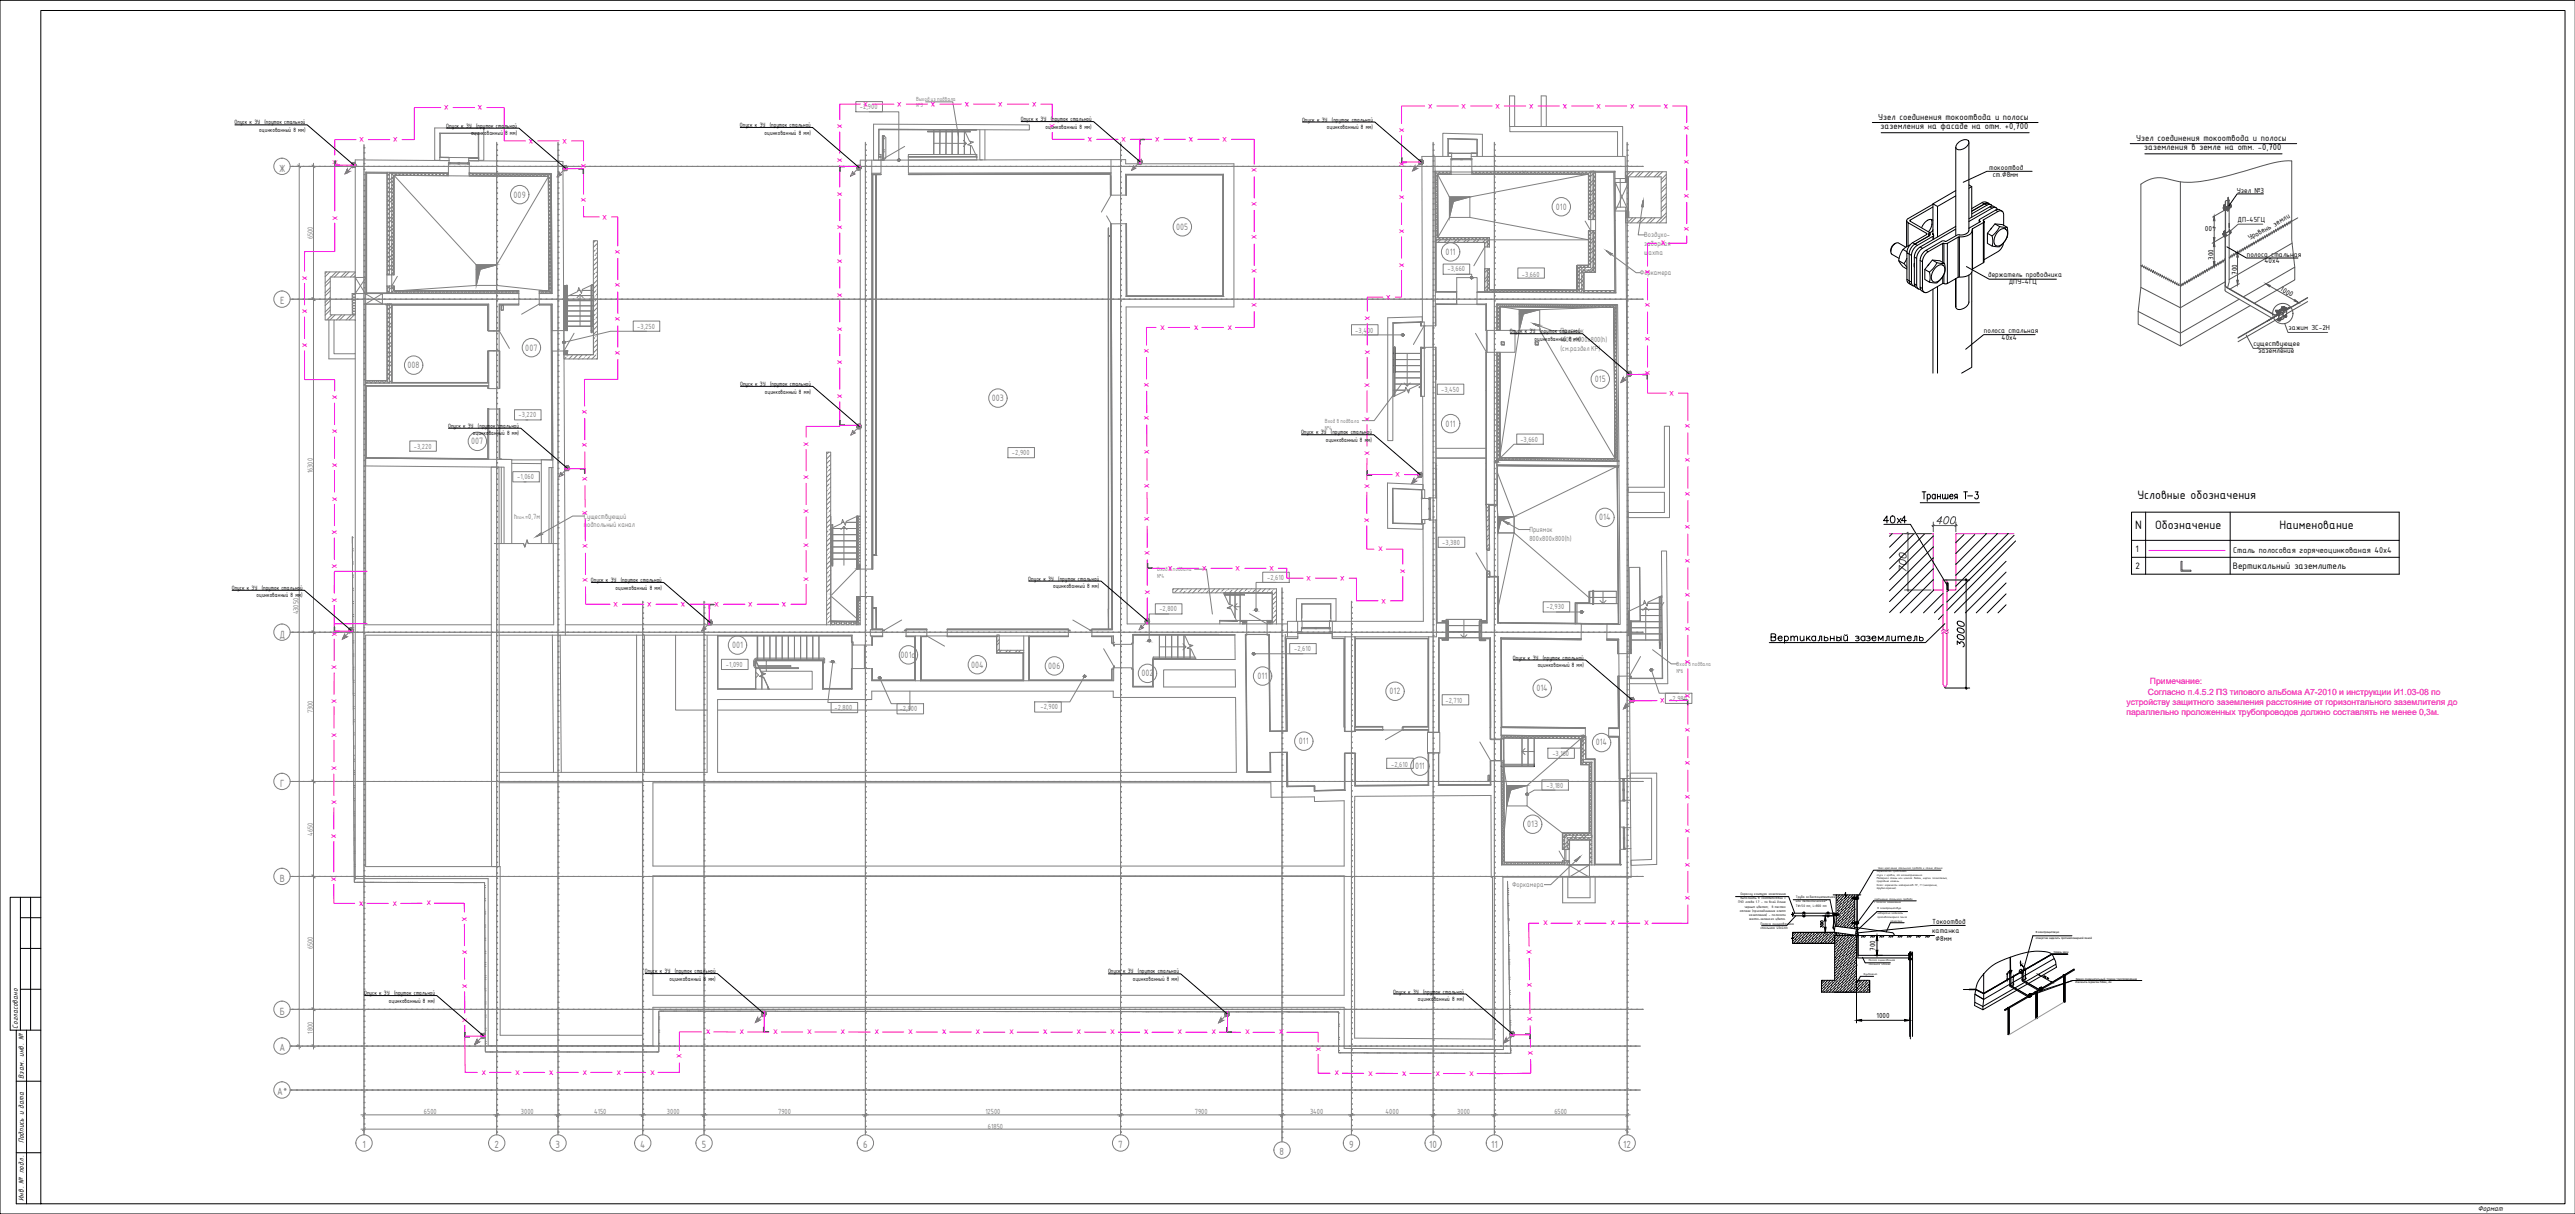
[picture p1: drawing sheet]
<svg xmlns="http://www.w3.org/2000/svg" width="1261mm" height="594mm" viewBox="0 0 1261 594" stroke-linecap="round" stroke-linejoin="round" font-family="sans-serif">
<defs><g id="words">
<g font-size="6.4">
<text x="1047" y="244">Условные обозначения</text>
<text x="1045" y="259">N</text>
<text x="1055" y="259">Обозначение</text>
<text x="1116" y="259">Наименование</text>
</g>
<g font-size="4.9" fill="#808080">
<text x="137" y="84">Ж</text>
<text x="137" y="149">Е</text>
<text x="137" y="312">Д</text>
<text x="137" y="385">Г</text>
<text x="137" y="431">В</text>
<text x="137" y="496">Б</text>
<text x="137" y="514">А</text>
<text x="136" y="536">А*</text>
<text x="177" y="562">1</text>
<text x="242" y="562">2</text>
<text x="272" y="562">3</text>
<text x="313" y="562">4</text>
<text x="344" y="562">5</text>
<text x="423" y="562">6</text>
<text x="548" y="562">7</text>
<text x="661" y="562">9</text>
<text x="700" y="562">10</text>
<text x="730" y="562">11</text>
<text x="795" y="562">12</text>
<text x="627" y="565">8</text>
</g>
<g font-size="4.9">
<text x="1046" y="270">1</text>
<text x="1046" y="278">2</text>
<text x="1093" y="279">Вертикальный заземлитель</text>
</g>
<g font-size="4.7">
<text x="920" y="59">Узел соединения токоотвода и полосы</text>
<text x="921" y="63">заземления на фасаде на отм. +0,700</text>
<text x="1046" y="69">Узел соединения токоотвода и полосы</text>
<text x="1050" y="74">заземления в земле на отм. -0,700</text>
</g>
<text font-size="4.5" x="1093" y="271">Сталь полосовая горячеоцинкованая 40х4</text>
<g font-size="4.4" fill="#808080">
<text x="252" y="97">009</text>
<text x="762" y="103">010</text>
<text x="576" y="112">005</text>
<text x="708" y="125">011</text>
<text x="257" y="172">007</text>
<text x="200" y="180">008</text>
<text x="781" y="187">015</text>
<text x="486" y="196">003</text>
<text x="708" y="209">011</text>
<text x="231" y="217">007</text>
<text x="783" y="255">014</text>
<text x="358" y="317">001</text>
<text x="441" y="322">001а</text>
<text x="475" y="327">004</text>
<text x="513" y="327">006</text>
<text x="559" y="331">002</text>
<text x="616" y="332">011</text>
<text x="680" y="340">012</text>
<text x="752" y="338">014</text>
<text x="636" y="364">011</text>
<text x="781" y="365">014</text>
<text x="693" y="376">011</text>
<text x="748" y="405">013</text>
</g>
<g font-size="4.2" fill="#f0f">
<text x="220" y="52" transform="rotate(-180 220 52)">х</text>
<text x="236" y="52" transform="rotate(-180 236 52)">х</text>
<text x="425" y="50" transform="rotate(-180 425 50)">х</text>
<text x="441" y="50" transform="rotate(-180 441 50)">х</text>
<text x="458" y="50" transform="rotate(-180 458 50)">х</text>
<text x="474" y="50" transform="rotate(-180 474 50)">х</text>
<text x="491" y="50" transform="rotate(-180 491 50)">х</text>
<text x="507" y="50" transform="rotate(-180 507 50)">х</text>
<text x="701" y="51" transform="rotate(-180 701 51)">х</text>
<text x="718" y="51" transform="rotate(-180 718 51)">х</text>
<text x="734" y="51" transform="rotate(-180 734 51)">х</text>
<text x="751" y="51" transform="rotate(-180 751 51)">х</text>
<text x="767" y="51" transform="rotate(-180 767 51)">х</text>
<text x="784" y="51" transform="rotate(-180 784 51)">х</text>
<text x="800" y="51" transform="rotate(-180 800 51)">х</text>
<text x="817" y="51" transform="rotate(-180 817 51)">х</text>
<text x="410" y="61" transform="rotate(90 410 61)">х</text>
<text x="516" y="63" transform="rotate(-90 516 63)">х</text>
<text x="685" y="63" transform="rotate(90 685 63)">х</text>
<text x="827" y="64" transform="rotate(-90 827 64)">х</text>
<text x="178" y="67" transform="rotate(-180 178 67)">х</text>
<text x="195" y="67" transform="rotate(-180 195 67)">х</text>
<text x="261" y="68" transform="rotate(-180 261 68)">х</text>
<text x="278" y="68" transform="rotate(-180 278 68)">х</text>
<text x="535" y="67" transform="rotate(-180 535 67)">х</text>
<text x="551" y="67" transform="rotate(-180 551 67)">х</text>
<text x="568" y="67" transform="rotate(-180 568 67)">х</text>
<text x="584" y="67" transform="rotate(-180 584 67)">х</text>
<text x="601" y="67" transform="rotate(-180 601 67)">х</text>
<text x="410" y="77" transform="rotate(90 410 77)">х</text>
<text x="163" y="78" transform="rotate(90 163 78)">х</text>
<text x="287" y="82" transform="rotate(-90 287 82)">х</text>
<text x="685" y="79" transform="rotate(90 685 79)">х</text>
<text x="827" y="80" transform="rotate(-90 827 80)">х</text>
<text x="615" y="84" transform="rotate(-90 615 84)">х</text>
<text x="410" y="94" transform="rotate(90 410 94)">х</text>
<text x="685" y="96" transform="rotate(90 685 96)">х</text>
<text x="287" y="99" transform="rotate(-90 287 99)">х</text>
<text x="615" y="101" transform="rotate(-90 615 101)">х</text>
<text x="827" y="97" transform="rotate(-90 827 97)">х</text>
<text x="163" y="105" transform="rotate(90 163 105)">х</text>
<text x="297" y="105" transform="rotate(-180 297 105)">х</text>
<text x="410" y="110" transform="rotate(90 410 110)">х</text>
<text x="685" y="112" transform="rotate(90 685 112)">х</text>
<text x="827" y="113" transform="rotate(-90 827 113)">х</text>
<text x="615" y="117" transform="rotate(-90 615 117)">х</text>
<text x="304" y="124" transform="rotate(-90 304 124)">х</text>
<text x="813" y="120">х</text>
<text x="410" y="127" transform="rotate(90 410 127)">х</text>
<text x="685" y="129" transform="rotate(90 685 129)">х</text>
<text x="148" y="135" transform="rotate(90 148 135)">х</text>
<text x="615" y="134" transform="rotate(-90 615 134)">х</text>
<text x="808" y="134" transform="rotate(-90 808 134)">х</text>
<text x="304" y="141" transform="rotate(-90 304 141)">х</text>
<text x="410" y="143" transform="rotate(90 410 143)">х</text>
<text x="681" y="144" transform="rotate(-180 681 144)">х</text>
<text x="148" y="151" transform="rotate(90 148 151)">х</text>
<text x="615" y="150" transform="rotate(-90 615 150)">х</text>
<text x="668" y="155" transform="rotate(91 668 155)">х</text>
<text x="808" y="150" transform="rotate(-90 808 150)">х</text>
<text x="304" y="157" transform="rotate(-90 304 157)">х</text>
<text x="410" y="160" transform="rotate(90 410 160)">х</text>
<text x="568" y="161">х</text>
<text x="585" y="161">х</text>
<text x="601" y="161">х</text>
<text x="148" y="168" transform="rotate(90 148 168)">х</text>
<text x="808" y="167" transform="rotate(-90 808 167)">х</text>
<text x="304" y="174" transform="rotate(-90 304 174)">х</text>
<text x="562" y="173" transform="rotate(-90 562 173)">х</text>
<text x="668" y="171" transform="rotate(90 668 171)">х</text>
<text x="410" y="176" transform="rotate(90 410 176)">х</text>
<text x="808" y="183" transform="rotate(-90 808 183)">х</text>
<text x="562" y="189" transform="rotate(-90 562 189)">х</text>
<text x="668" y="188" transform="rotate(90 668 188)">х</text>
<text x="820" y="191" transform="rotate(-180 820 191)">х</text>
<text x="163" y="194" transform="rotate(90 163 194)">х</text>
<text x="410" y="193" transform="rotate(90 410 193)">х</text>
<text x="287" y="202" transform="rotate(-90 287 202)">х</text>
<text x="563" y="206" transform="rotate(-90 563 206)">х</text>
<text x="668" y="204" transform="rotate(90 668 204)">х</text>
<text x="827" y="210" transform="rotate(-90 827 210)">х</text>
<text x="163" y="210" transform="rotate(90 163 210)">х</text>
<text x="287" y="219" transform="rotate(-90 287 219)">х</text>
<text x="394" y="216" transform="rotate(90 394 216)">х</text>
<text x="668" y="221" transform="rotate(90 668 221)">х</text>
<text x="163" y="227" transform="rotate(90 163 227)">х</text>
<text x="563" y="222" transform="rotate(-90 563 222)">х</text>
<text x="827" y="226" transform="rotate(-90 827 226)">х</text>
<text x="394" y="233" transform="rotate(90 394 233)">х</text>
<text x="685" y="231" transform="rotate(-180 685 231)">х</text>
<text x="287" y="235" transform="rotate(-90 287 235)">х</text>
<text x="563" y="239" transform="rotate(-90 563 239)">х</text>
<text x="668" y="237" transform="rotate(90 668 237)">х</text>
<text x="163" y="243" transform="rotate(90 163 243)">х</text>
<text x="827" y="243" transform="rotate(-90 827 243)">х</text>
<text x="288" y="252" transform="rotate(-90 288 252)">х</text>
<text x="394" y="249" transform="rotate(90 394 249)">х</text>
<text x="563" y="255" transform="rotate(-90 563 255)">х</text>
<text x="668" y="254" transform="rotate(90 668 254)">х</text>
<text x="163" y="260" transform="rotate(90 163 260)">х</text>
<text x="827" y="259" transform="rotate(-90 827 259)">х</text>
<text x="288" y="268" transform="rotate(-90 288 268)">х</text>
<text x="394" y="266" transform="rotate(90 394 266)">х</text>
<text x="675" y="270">х</text>
<text x="563" y="272" transform="rotate(-90 563 272)">х</text>
<text x="827" y="276" transform="rotate(-90 827 276)">х</text>
<text x="163" y="276" transform="rotate(90 163 276)">х</text>
<text x="574" y="277" transform="rotate(-180 574 277)">х</text>
<text x="591" y="277" transform="rotate(-180 591 277)">х</text>
<text x="607" y="277" transform="rotate(-180 607 277)">х</text>
<text x="624" y="277" transform="rotate(-180 624 277)">х</text>
<text x="642" y="282" transform="rotate(-180 642 282)">х</text>
<text x="658" y="282" transform="rotate(-180 658 282)">х</text>
<text x="686" y="278" transform="rotate(90 686 278)">х</text>
<text x="288" y="285" transform="rotate(-90 288 285)">х</text>
<text x="394" y="282" transform="rotate(90 394 282)">х</text>
<text x="163" y="293" transform="rotate(90 163 293)">х</text>
<text x="561" y="289" transform="rotate(90 561 289)">х</text>
<text x="679" y="293" transform="rotate(-180 679 293)">х</text>
<text x="827" y="292" transform="rotate(-90 827 292)">х</text>
<text x="303" y="295" transform="rotate(-180 303 295)">х</text>
<text x="319" y="295" transform="rotate(-180 319 295)">х</text>
<text x="335" y="295" transform="rotate(-180 335 295)">х</text>
<text x="352" y="295" transform="rotate(-180 352 295)">х</text>
<text x="369" y="295" transform="rotate(-180 369 295)">х</text>
<text x="385" y="295" transform="rotate(-180 385 295)">х</text>
<text x="163" y="309" transform="rotate(90 163 309)">х</text>
<text x="827" y="309" transform="rotate(-90 827 309)">х</text>
<text x="163" y="326" transform="rotate(90 163 326)">х</text>
<text x="827" y="325" transform="rotate(-90 827 325)">х</text>
<text x="815" y="342" transform="rotate(-180 815 342)">х</text>
<text x="827" y="342" transform="rotate(-90 827 342)">х</text>
<text x="163" y="342" transform="rotate(90 163 342)">х</text>
<text x="162" y="359" transform="rotate(90 162 359)">х</text>
<text x="827" y="358" transform="rotate(-90 827 358)">х</text>
<text x="162" y="375" transform="rotate(90 162 375)">х</text>
<text x="827" y="375" transform="rotate(-90 827 375)">х</text>
<text x="162" y="392" transform="rotate(90 162 392)">х</text>
<text x="827" y="391" transform="rotate(-90 827 391)">х</text>
<text x="827" y="408" transform="rotate(-90 827 408)">х</text>
<text x="162" y="408" transform="rotate(90 162 408)">х</text>
<text x="827" y="424" transform="rotate(-90 827 424)">х</text>
<text x="162" y="429" transform="rotate(90 162 429)">х</text>
<text x="176" y="443">х</text>
<text x="192" y="443" transform="rotate(-1 192 443)">х</text>
<text x="209" y="443">х</text>
<text x="827" y="441" transform="rotate(-90 827 441)">х</text>
<text x="226" y="449" transform="rotate(90 226 449)">х</text>
<text x="756" y="453">х</text>
<text x="772" y="453">х</text>
<text x="789" y="453">х</text>
<text x="805" y="453">х</text>
<text x="226" y="465" transform="rotate(90 226 465)">х</text>
<text x="750" y="467" transform="rotate(-91 750 467)">х</text>
<text x="226" y="482" transform="rotate(90 226 482)">х</text>
<text x="750" y="483" transform="rotate(-91 750 483)">х</text>
<text x="227" y="498" transform="rotate(90 227 498)">х</text>
<text x="750" y="500" transform="rotate(-90 750 500)">х</text>
<text x="346" y="506">х</text>
<text x="362" y="506">х</text>
<text x="379" y="506">х</text>
<text x="395" y="506">х</text>
<text x="412" y="506">х</text>
<text x="428" y="506">х</text>
<text x="445" y="506">х</text>
<text x="461" y="506">х</text>
<text x="478" y="506">х</text>
<text x="494" y="506" transform="rotate(1 494 506)">х</text>
<text x="511" y="506">х</text>
<text x="527" y="506">х</text>
<text x="544" y="506">х</text>
<text x="560" y="506">х</text>
<text x="577" y="506">х</text>
<text x="593" y="506">х</text>
<text x="610" y="506">х</text>
<text x="626" y="506">х</text>
<text x="644" y="512" transform="rotate(90 644 512)">х</text>
<text x="334" y="518" transform="rotate(-90 334 518)">х</text>
<text x="750" y="516" transform="rotate(-91 750 516)">х</text>
<text x="236" y="526">х</text>
<text x="252" y="526">х</text>
<text x="269" y="526">х</text>
<text x="285" y="526">х</text>
<text x="302" y="526">х</text>
<text x="318" y="526">х</text>
<text x="654" y="526">х</text>
<text x="670" y="526">х</text>
<text x="687" y="526">х</text>
<text x="703" y="526">х</text>
<text x="720" y="526">х</text>
</g>
<g font-size="4.2" fill="#f00">
<text x="1053" y="335">Примечание:</text>
<text x="1052" y="340">Согласно п.4.5.2 ПЗ типового альбома А7-2010 и инструкции И1.03-08 по</text>
<text x="1041" y="345">устройству защитного заземления расстояние от горизонтального заземлителя до</text>
<text x="1041" y="350">параллельно проложенных трубопроводов должно составлять не менее 0,3м.</text>
</g>
<g font-size="4">
<text x="9" y="503" transform="rotate(-90 9 503)">Согласовано</text>
<text x="12" y="528" transform="rotate(-90 12 528)">Взам. инв . №</text>
<text x="12" y="559" transform="rotate(-90 12 559)">Подпись и дата</text>
<text x="12" y="588" transform="rotate(-90 12 588)">Инв. № подл.</text>
<text x="1213" y="592">Формат</text>
</g>
<g font-size="3.9">
<text x="974" y="83">токоотвод</text>
<text x="976" y="87">ст.∅8мм</text>
<text x="1095" y="94">Узел №3</text>
<text x="1085" y="111" transform="rotate(-180 1085 111)">400</text>
<text x="1096" y="108">ДП-45ГЦ</text>
<text x="1102" y="118" transform="rotate(-29 1102 118)">Уровень земли</text>
<text x="1100" y="126">полоса стальная</text>
<text x="1084" y="127" transform="rotate(-90 1084 127)">300</text>
<text x="1109" y="129">40х4</text>
<text x="973" y="136">держатель проводника</text>
<text x="1095" y="134" transform="rotate(-90 1095 134)">700</text>
<text x="984" y="139">ДПУ-4ГЦ</text>
<text x="1116" y="142" transform="rotate(30 1116 142)">1000</text>
<text x="1121" y="162">зажим ЗС-2Н</text>
<text x="971" y="163">полоса стальная</text>
<text x="980" y="166">40х4</text>
<text x="1103" y="169">существующее</text>
<text x="1106" y="173">заземление</text>
<text x="946" y="452">Токоотвод</text>
<text x="946" y="457">катанка</text>
<text x="948" y="461">∅8мм</text>
<text x="918" y="465" transform="rotate(-90 918 465)">700</text>
<text x="919" y="498">1000</text>
</g>
<g font-size="3.5" fill="#808080">
<text x="421" y="53">-2,900</text>
<text x="153" y="117" transform="rotate(-90 153 117)">6500</text>
<text x="805" y="116">Воздухо-</text>
<text x="805" y="120">заборная</text>
<text x="805" y="125">шахта</text>
<text x="709" y="133">-3,660</text>
<text x="745" y="135">-3,660</text>
<text x="803" y="135">Форкамера</text>
<text x="312" y="161">-3,250</text>
<text x="664" y="163">-3,400</text>
<text x="764" y="163">Приямок</text>
<text x="764" y="167">1000х1000х800(h)</text>
<text x="764" y="172">(см.раздел КР)</text>
<text x="706" y="192">-3,450</text>
<text x="254" y="204">-3,220</text>
<text x="203" y="220">-3,220</text>
<text x="744" y="216">-3,660</text>
<text x="496" y="223">-2,900</text>
<text x="153" y="232" transform="rotate(-90 153 232)">16300</text>
<text x="253" y="235">-1,060</text>
<text x="252" y="254">h</text>
<text x="257" y="254">=0,7м</text>
<text x="286" y="254">Существующий</text>
<text x="286" y="258">подпольный канал</text>
<text x="749" y="260">Приямок</text>
<text x="706" y="267">-3,380</text>
<text x="749" y="265">800х800х800(h)</text>
<text x="620" y="284">-2,610</text>
<text x="568" y="299">-2,800</text>
<text x="757" y="298">-2,930</text>
<text x="146" y="301" transform="rotate(-90 146 301)">43050</text>
<text x="634" y="319">-2,610</text>
<text x="355" y="326">-1,090</text>
<text x="409" y="347">-2,800</text>
<text x="441" y="348">-2,900</text>
<text x="509" y="347">-2,900</text>
<text x="708" y="344">-2,710</text>
<text x="817" y="343">-2,980</text>
<text x="153" y="349" transform="rotate(-90 153 349)">7300</text>
<text x="760" y="370">-3,160</text>
<text x="681" y="375">-2,610</text>
<text x="757" y="385">-3,180</text>
<text x="153" y="409" transform="rotate(-90 153 409)">4650</text>
<text x="740" y="434">Форкамера</text>
<text x="153" y="465" transform="rotate(-90 153 465)">6500</text>
<text x="153" y="506" transform="rotate(-90 153 506)">1800</text>
<text x="208" y="545">6500</text>
<text x="255" y="545">3000</text>
<text x="291" y="545">4150</text>
<text x="327" y="545">3000</text>
<text x="381" y="545">7900</text>
<text x="482" y="545">12500</text>
<text x="585" y="545">7900</text>
<text x="641" y="545">3400</text>
<text x="678" y="545">4000</text>
<text x="714" y="545">3000</text>
<text x="761" y="545">6500</text>
<text x="484" y="552">61850</text>
</g>
<g font-size="3.3">
<text x="500" y="59">Опуск к ЗУ (пруток стальной</text>
<text x="638" y="59">Опуск к ЗУ (пруток стальной</text>
<text x="115" y="61">Опуск к ЗУ (пруток стальной</text>
<text x="127" y="65">оцинкованный 8 мм)</text>
<text x="219" y="62">Опуск к ЗУ (пруток стальной</text>
<text x="362" y="62">Опуск к ЗУ (пруток стальной</text>
<text x="374" y="66">оцинкованный 8 мм)</text>
<text x="512" y="63">оцинкованный 8 мм)</text>
<text x="650" y="63">оцинкованный 8 мм)</text>
<text x="231" y="66">оцинкованный 8 мм)</text>
<text x="739" y="163">Опуск к ЗУ (пруток стальной</text>
<text x="751" y="167">оцинкованный 8 мм)</text>
<text x="362" y="189">Опуск к ЗУ (пруток стальной</text>
<text x="375" y="193">оцинкованный 8 мм)</text>
<text x="219" y="209">Опуск к ЗУ (пруток стальной</text>
<text x="232" y="213">оцинкованный 8 мм)</text>
<text x="637" y="213">Опуск к ЗУ (пруток стальной</text>
<text x="649" y="216">оцинкованный 8 мм)</text>
<text x="289" y="285">Опуск к ЗУ (пруток стальной</text>
<text x="504" y="284">Опуск к ЗУ (пруток стальной</text>
<text x="516" y="288">оцинкованный 8 мм)</text>
<text x="113" y="289">Опуск к ЗУ (пруток стальной</text>
<text x="126" y="292">оцинкованный 8 мм)</text>
<text x="301" y="289">оцинкованный 8 мм)</text>
<text x="741" y="323">Опуск к ЗУ (пруток стальной</text>
<text x="753" y="326">оцинкованный 8 мм)</text>
<text x="316" y="476">Опуск к ЗУ (пруток стальной</text>
<text x="328" y="480">оцинкованный 8 мм)</text>
<text x="543" y="476">Опуск к ЗУ (пруток стальной</text>
<text x="555" y="480">оцинкованный 8 мм)</text>
<text x="178" y="487">Опуск к ЗУ (пруток стальной</text>
<text x="190" y="491">оцинкованный 8 мм)</text>
<text x="682" y="486">Опуск к ЗУ (пруток стальной</text>
<text x="694" y="490">оцинкованный 8 мм)</text>
</g>
<g font-size="2.8" fill="#808080">
<text x="449" y="49">Выход из подвала</text>
<text x="449" y="53">№3</text>
<text x="649" y="207">Вход в подвала</text>
<text x="649" y="210">№4</text>
<text x="567" y="279">Вход в подвала</text>
<text x="567" y="283">№4</text>
<text x="821" y="326">Вход в подвала</text>
<text x="821" y="329">№6</text>
</g>
<text font-size="2.4" fill="#808080" x="253" y="254">пом.</text>
<g font-size="1.9">
<text x="851" y="442">ПУЭ глава 1.7 - по всей длине</text>
<text x="852" y="440">выполнить в соответствии с</text>
<text x="852" y="438">Окраску контура заземления</text>
<text x="879" y="440">Труба асбестоцементная</text>
<text x="879" y="442">или металлическая</text>
<text x="879" y="444">Т∅=50 мм, L=800 мм</text>
<text x="852" y="446">отпаек (присоединения клемм</text>
<text x="854" y="444">черным цветом;</text>
<text x="856" y="448">заземления) - полосами</text>
<text x="867" y="444">в местах</text>
<text x="856" y="450">желто-зеленого цвета.</text>
<text x="862" y="453">Полоса оцинкованная</text>
<text x="862" y="455">стальная 40х4мм</text>
</g>
<g font-size="1.5">
<text x="920" y="425">Узел крепления стального провода к стене здания</text>
<text x="919" y="427">держателем проводника</text>
<text x="919" y="429">спуск с кровли, от молниеприемника</text>
<text x="919" y="430">Материал стены или цоколя: бетон, кирпич полнотелый,</text>
<text x="919" y="432">природный камень.</text>
<text x="919" y="433">Класс горючести материалов: НГ, Г1 (негорючие,</text>
<text x="919" y="435">трудногорючие).</text>
<text x="918" y="442">с полосой заземления</text>
<text x="918" y="441">соединение стального провода</text>
<text x="919" y="445">В электрощитовую</text>
<text x="919" y="447">отверстие заделать</text>
<text x="919" y="449">противопожарной пеной</text>
<text x="926" y="451">отмостка</text>
<text x="915" y="470">Полоса оцинкованная</text>
<text x="915" y="472">стальная 40х4мм</text>
<text x="912" y="477">Фундамент</text>
</g>
<g font-size="1.3">
<text x="997" y="457">В электрощитовую</text>
<text x="997" y="459">отверстие заделать противопожарной пеной</text>
<text x="1006" y="466">Уровень земли</text>
<text x="1016" y="479">Зажим соединительный, Смазка токопроводящая</text>
<text x="1016" y="481">Изолента-герметик 50мм, 2м</text>
</g>
<g font-size=".8">
<text x="990" y="472">ГЗШ</text>
<text x="986" y="481" transform="rotate(-90 986 481)">500-700</text>
</g>
<g font-size=".7">
<text x="983" y="479" transform="rotate(-90 983 479)">300</text>
<text x="992" y="478" transform="rotate(-90 992 478)">500-700</text>
</g>
</g></defs>
<g fill="none" stroke="#808080" stroke-width=".49">
<path d="M445 78h-14M193 86l40 44v10l-40 2M269 86l-26 44h-10M704 85l6 11v10h10M720 96v10M778 85l-58 11h-10M791 87v14M793 87v14M720 106l58 11h-49M779 107v6M781 107v6M189 135v5"/>
<path d="M192 135v5M233 140h10M243 130v10l26 2M727 121v11M254 146h.1M278 160h11M290 160h1M697 159v11M702 159v11M713 143v-7h10v7M713 143v6M713 149h10"/>
<path d="M734 150l10 2v10l-10 62M754 152v10M775 149h1M790 150l-46 2M791 149h.1M239 162h5M242 162h.1M242 172h.1M244 172h-5M244 162v10M270 162v10M276 162v10"/>
<path d="M728 162v10M734 162h8v10h-8M744 162h10l37 63M245 229v37M251 227h14M270 229v37M271 225h.1M703 228h.1M703 224h25M733 231l8 22h-8M791 228l-50 25v8h-8v-14M420 278l-13 13"/>
<path d="M729 269h-1v10l1 1M407 292l13 11M778 292l-37-31-7 36M778 293h.1M780 295h-8v10M780 295h12M331 311v36h15M371 311v12h-1M417 314v13M454 311h10M555 315v12M610 304h10"/>
<path d="M708 312h1M709 312h15M725 312h.1M735 312h.1M774 305h13M793 320v11M814 313h.1M401 323h.1M446 338v9h-95M677 357h10M687 357h.1M687 356v1"/>
<path d="M699 358h.1M735 356h.1M699 368h.1M730 362h5M735 372h-5M735 362v10M736 375l2 9v10M745 361v13M745 374v1M774 361l-26 23M793 360h.1M663 385h1"/>
<path d="M738 384h10M748 394l17 14M748 384v10h-10l-2 15M766 416v5M767 416v5M768 416v5"/>
</g>
<g fill="#808080" stroke="#808080" stroke-width=".49">
<path d="M738 384h10l-8 3z"/>
<path d="M733 253h8l-6 2z"/>
<path d="M744 152h10l-8 2z"/>
<path d="M710 96h10l-8 3z"/>
<path d="M233 130h10l-8 2z"/>
<path d="M738 384v3h2zM738 387h2l-2 7z"/>
<path d="M733 253v2h2zM733 255h2l-2 6z"/>
<path d="M744 152v2h2zM744 154h2l-2 8z"/>
<path d="M710 96v3h2zM710 99h2l-2 7z"/>
<path d="M233 130v2h2zM233 132h2l-2 8z"/>
</g>
<g fill="none" stroke="#808080" stroke-width=".49">
<path d="M146 81l1 1M153 81l1 1M192 85l1 1-1 1M192 89l1 1-1 1M192 99l1 1M192 98l1 1M192 96l1 1M192 94l1 1M192 92l1 1M192 90l1 1M192 87l1 1M193 85h-1"/>
<path d="M193 88l-1 1M193 92l-1 1M193 93l-1 1M193 95l-1 1M193 97l-1 1M193 99l-1 1M193 85l1 1M194 85l-1 1M195 85l1 1M196 85l-1 1M197 85l1 1M198 85l-1 1"/>
<path d="M199 85l1 1M200 85l-1 1M200 85l1 1M202 85l-1 1M202 85l1 1M203 85l-1 1M204 85l1 1M205 85l-1 1M206 85l1 1M207 85l-1 1M208 85l1 1M209 85l-1 1"/>
<path d="M210 85l1 1M210 85l-1 1M211 85l1 1M212 85l-1 1M213 85l1 1M214 85l-1 1M215 85l1 1M216 85l-1 1M217 85l1 1M218 85l-1 1M219 85l1 1M219 85l-1 1"/>
<path d="M230 85v1M231 85l1 1M232 85l-1 1M233 85l1 1M234 85l-1 1M235 85l1 1M235 85l-1 1M237 85l1 1M237 85l-1 1M238 85l1 1M239 85l-1 1M240 85l1 1"/>
<path d="M241 85l-1 1M242 85l1 1M243 85l-1 1M244 85l1 1M244 85l-1 1M246 85l1 1 1-1M246 85l-1 1M248 85l1 1 1-1M249 85l1 1 1-1M251 85l1 1 1-1M253 85l1 1 1-1M255 85l1 1 1-1"/>
<path d="M257 85l1 1 1-1M258 85l1 1 1-1M260 85l1 1 1-1M262 85l1 1 1-1M264 85l1 1 1-1M266 85l1 1M267 85l1 1M268 85l-2 1M269 94l1 1M269 92l1 1M269 90l1 1M269 88l1 1"/>
<path d="M269 86l1 1M269 99l1 1M269 97l1 1M269 95l1 1M270 87l-1 1M270 89l-1 1M270 86l-1-1-1 1M270 94l-1 1M270 96l-1 1M270 90l-1 1M270 92l-1 1M270 99l-1 1"/>
<path d="M270 97l-1 1M703 84l1 1M703 93l1 1-1 1M703 95l1 1-1 1M703 97l1 1-1 1M703 91l1 1M703 90l1 1M703 88l1 1M703 86l1 1M703 99l1 1-1 1M703 84v1M704 85l-1 1"/>
<path d="M704 87l-1 1M704 89l-1 1M704 91l-1 1M704 93h-1M705 84l1 1M705 84l-1 1M706 84l1 1M707 84l-1 1M708 84l1 1M709 84l-1 1M710 96h10l-8 3-2 7zM710 84v1"/>
<path d="M710 84l-1 1M721 84l1 1M721 84v1M723 84l1 1M723 84l-1 1M724 84l1 1M725 84l-1 1M726 84l1 1M727 84l-1 1M728 84l1 1M728 84l-1 1M730 84l1 1"/>
<path d="M730 84l-1 1M732 84v1M732 84l-1 1M733 84l1 1M734 84l-1 1M735 84l1 1M736 84l-1 1M737 84l1 1M737 84l-1 1M739 84l1 1M739 84l-1 1M740 84l1 1"/>
<path d="M741 84l-1 1M742 84l1 1M743 84l-1 1M744 84l1 1M745 84l-1 1M746 84l1 1M746 84l-1 1M748 84l1 1M748 84l-1 1M749 84l1 1M750 84l-1 1M751 84l1 1"/>
<path d="M752 84l-1 1M753 84l1 1M753 84v1M755 84l1 1M755 84l-1 1M757 84l1 1M757 84l-1 1M758 84l1 1M759 84l-1 1M760 84l1 1M761 84l-1 1M762 84l1 1"/>
<path d="M763 84l-2 1M764 84l1 1M764 84l-1 1M766 84l1 1M766 84l-1 1M767 84l1 1M768 84l-1 1M769 84l1 1M770 84l-1 1M771 84l1 1M771 84l-1 1M773 84l1 1"/>
<path d="M773 84l-1 1M775 84l1 1M775 84l-1 1M776 84l1 1M777 84l-1 1M778 98l1 1M778 96l1 1M778 95l1 1M778 93l1 1M778 91l1 1M778 89l1 1M778 87l1 1"/>
<path d="M778 86l1 1M778 84l1 1M779 84l-1 1M779 86l-1 1M779 88l-1 1M779 89l-1 1M779 91l-1 1M779 93l-1 1M779 95l-1 1M779 97l-1 1M779 98l-1 1M192 119l1 1"/>
<path d="M192 117l1 1M192 116l1 1M192 114l1 1M192 112l1 1M192 110l1 1M192 108l1 1M192 107l1 1M192 105l1 1M192 103l1 1M192 101l1 1M193 101l-1 1M193 102l-1 1"/>
<path d="M193 104l-1 1M193 106l-1 1M193 108l-1 1M193 110l-1 1M193 111l-1 1M193 113l-1 1M193 115l-1 1M193 117l-1 1M193 119l-1 1M269 101l1 1M269 110l1 1M269 108l1 1"/>
<path d="M269 106l1 1M269 104l1 1M269 103l1 1M269 119l1 1M269 117l1 1M269 115l1 1M269 114l1 1M269 112l1 1M270 103l-1 1M270 105l-1 1M270 101l-1 1M270 106l-1 1"/>
<path d="M270 108l-1 1M270 110l-1 1M270 112l-1 1M270 114l-1 1M270 119l-1 1M270 115l-1 1M270 117l-1 1M703 104l1 1-1 1M703 106l1 1-1 1M703 108l1 1-1 1M703 109l1 1-1 1M703 111l1 1-1 1"/>
<path d="M703 100l1 1-1 1M703 102l1 1-1 1M703 117h1M703 113l1 1-1 1M703 115l1 1-1 1M704 116l1 1M705 116l-1 1M706 116l1 1M707 116l-1 1M708 116l1 1M709 116l-1 1M710 116l1 1"/>
<path d="M711 116l-1 1M712 116l1 1M712 116l-1 1M713 116l1 1M714 116l-1 1M715 116l1 1M716 116l-1 1M717 116l1 1M718 116l-1 1M719 116l1 1M720 116l-1 1M721 116l1 1"/>
<path d="M721 116l-1 1M722 116l1 1M723 116l-1 1M724 116l1 1M725 116l-1 1M726 116l1 1M727 116l-1 1M728 116l1 2M728 119l1 1M729 116l-2 1M729 117l-1 1M729 119l-1 1"/>
<path d="M778 120l1 1M778 118l1 1M778 116l1 1M778 114l1 1M778 105l1 1M778 104l1 1M778 102l1 1M778 100l1 1M778 107h.1M778 113l1 1M779 113l-1 1M779 107h.1"/>
<path d="M779 100l-1 1M779 102l-1 1M779 104l-1 1M779 106h-1M779 114l-1 1M779 116l-1 1M779 118l-1 1M779 120l-1 1M192 132l1 1M192 130l1 1M192 128l1 1M192 126l1 1"/>
<path d="M192 125l1 1M192 123l1 1M192 121l1 1M192 134l1 1M193 140h.1M193 120l-1 1M193 122l-1 1M193 124l-1 1M193 126l-1 1M193 128l-1 1M193 129l-1 1M193 131l-1 1"/>
<path d="M193 133l-1 1M233 130h10l-8 2-2 8zM269 121l1 1M269 126l1 1M269 124l1 1M269 123l1 1M269 135l1 1M269 133l1 1M269 132l1 1M269 130l1 1M269 128l1 1M269 139l1 1"/>
<path d="M269 137l1 1M270 121l-1 1M270 128l-1 1M270 130l-1 1M270 122l-1 2M270 124l-1 1M270 126l-1 1M270 135l-1 1M270 137l-1 1M270 139l-1 1M270 131l-1 1M270 133l-1 1"/>
<path d="M728 138l1 1M728 137l1 1M728 135l1 1M728 133l1 1M728 120l1 1M729 132h.1M729 132l-1 1M729 134l-1 1M729 135l-1 1M729 137l-1 1M729 139l-1 1M772 139l1 1"/>
<path d="M772 138l1 1M772 136l1 1M772 134l1 1M772 132l1 1M772 130l1 1M772 130h.1M773 133l-1 1M773 134l-1 1M773 136l-1 1M773 138l-1 1M773 140l-1 1M774 130l1 1"/>
<path d="M774 130l-2 2M775 130l1 1M776 130l-1 1M777 130l1 1M778 129l1 1M778 127l1 1M778 125l1 1M778 123l1 1M778 122l1 1M779 122l-1 1M779 123l-1 1M779 125l-1 1"/>
<path d="M779 127l-1 1M779 129l-2 2M779 131h.1M153 146l1 1M192 141l1 1M192 143h1M193 140l-1 1M193 142l-1 1M194 142l1 1M194 142l-1 1M195 142l1 1M196 142l-1 1"/>
<path d="M197 142l1 1M198 142l-1 1M199 142l1 1M200 142l-1 1M201 142l1 1M201 142l-1 1M202 142l1 1M203 142l-1 1M204 142l1 1M205 142l-1 1M206 142l1 1M207 142l-1 1"/>
<path d="M208 142l1 1M208 142v1M210 142l1 1M210 142l-1 1M211 142l1 1M212 142l-1 1M213 142l1 1M214 142l-1 1M215 142l1 1M216 142l-1 1M217 142l1 1M217 142l-1 1"/>
<path d="M219 142l1 1M219 142l-1 1M220 142l1 1M221 142l-1 1M222 142l1 1M223 142l-1 1M224 142l1 1M225 142l-1 1M226 142l1 1M226 142l-1 1M228 142l1 1M228 142l-1 1"/>
<path d="M229 142l1 1M230 142l-1 1M231 142l1 1M232 142l-1 1M233 142l1 1M234 142l-1 1M235 142l1 1M235 142l-1 1M237 142l1 1M237 142l-1 1M238 142l1 1M239 142l-1 1"/>
<path d="M240 142l1 1M241 142l-1 1M242 142l1 1M243 142l-1 1M244 142l1 1M244 142l-1 1M246 142l1 1M246 142l-1 1M247 142l1 1M248 142l-1 1M249 142l1 1M250 142l-1 1"/>
<path d="M251 142l1 1M252 142l-1 1M253 142l1 1M253 142l-1 1M264 143h1M264 142v1M265 142l1 1M266 142l-1 1M267 142l1 1M268 142l-1 1M269 142l1 1M269 141l1 1"/>
<path d="M270 142l-1 1M270 140l-1 1M728 140l1 1M728 142l1 1M729 141l-1 1M730 142l-1 1M730 142l1 1M732 142l-1 1M732 142l1 1M733 160l1 1M733 158l1 1M733 156l1 1"/>
<path d="M733 154l1 1M733 152l1 1M733 151l1 1M733 142l-1 1M733 149l1 1M734 142l1 1M734 149h-1M734 152l-1 1M734 150l-1 1M734 154l-1 1M734 155l-1 1M734 157l-1 1"/>
<path d="M734 159l-1 1M735 142l-1 1M735 149l1 1M735 149l-1 1M735 142l1 1M737 142l-1 1M737 149l1 1 1-1M737 149l-1 1M737 142l1 1M739 142l-1 1M739 149l1 1M739 142l1 1"/>
<path d="M741 142l-1 1M741 142l1 1M742 142l-1 1M742 149l2 1M743 149l-1 1-1-1-1 1M743 142l1 1M743 150l1-1 1 1M744 152h10l-8 2-2 8zM744 142l-1 1M744 142l1 1M746 142l-1 1M746 149l-1 1"/>
<path d="M746 149l1 1M746 142l1 1M748 142l-1 1M748 149l-1 1M748 149l1 1M748 142l1 1M750 142l-1 1M750 149l-1 1M750 149l1 1M750 142l1 1M751 142l-1 1M751 149l-1 1"/>
<path d="M752 149l1 1M752 142l1 1M753 142l-1 1M753 149l-1 1M753 149l1 1M753 142l1 1M755 142l-1 1M755 149l-1 1M755 149l1 1M755 142l1 1M757 142l-1 1M757 149l-1 1"/>
<path d="M757 149l1 1M757 142l1 1M759 142l-1 1M759 149l-1 1M759 149l1 1M759 142l1 1M760 142l-1 1M760 149l-1 1M761 149l1 1M761 142l1 1M762 142l-1 1M762 149l-1 1"/>
<path d="M762 149l1 1M762 142l1 1M764 142l-1 1M764 149l-1 1M764 149l1 1M764 142l1 1M766 142l-1 1M766 149l-1 1M766 149l1 1M766 142l1 1M767 142l-1 1M768 149l-1 1"/>
<path d="M768 149l1 1M768 142l1 1M769 142l-1 1M769 149l-1 1M770 149l1 1M770 142l1 1M771 142l-1 1M771 149l-1 1M771 149l1 1M771 142l1 1M772 141l1 1M773 149l-1 1"/>
<path d="M773 149l1 1M773 142l-1 1M775 149l-1 1M775 149l1 1M776 149l-1 1M777 149l1 1M778 149l-1 1M779 149l1 1M780 149l-1 1M780 149l1 1M782 149l-1 1M782 149l1 1"/>
<path d="M784 149l-1 1M784 149l1 1M785 149l-1 1M786 149l1 1M787 149l-1 1M788 149l1 1M789 149l-1 1M789 149l2 2M790 152l1 1M790 157l1 1M790 156l1 1M790 154l1 1"/>
<path d="M790 159l1 1M791 149l-1 1M791 149h.1M791 151l-1 1M791 152l-1 1M791 154l-1 1M791 159l-1 1M791 156l-1 1M791 158l-1 1M733 161l1 1M733 173h1M733 179l1 1"/>
<path d="M733 178l1 1M733 176l1 1M733 174l1 1M734 161l-1 1M734 173l-1 1M734 177l-1 1M734 179l-1 1M734 175l-1 1M790 163l1 1M790 161l1 1M790 168l1 1M790 166l1 1"/>
<path d="M790 165l1 1M790 170l1 1M790 174l1 1M790 172l1 1M790 177l2 1M790 179l2 1M790 175l2 2M791 161l-1 1M791 163l-1 1M791 165l-1 1M791 168l-1 1M791 170l-1 1"/>
<path d="M791 167l-1 1M791 172l-1 1M791 174l-1 1M791 176l-1 1M792 179l-1 1M792 177l-2 1M733 199l1 1M733 197l1 1M733 196l1 1M733 194l1 1M733 192l1 1M733 190l1 1"/>
<path d="M733 187l1 1M733 188l1 1M733 185l1 1M733 183l1 1M733 181l1 1M734 181l-1 1M734 182l-1 1M734 184l-1 1M734 186l-1 1M734 188l-1 1M734 190l-1 1M734 191l-1 1"/>
<path d="M734 193l-1 1M734 195l-1 1M734 197l-1 1M734 199l-1 1M791 181l1 1M791 185l1 1M791 183l1 1M791 190l1 1M791 188l1 1M791 186l1 1M791 194l1 1M791 192l1 1"/>
<path d="M791 199l1 1M791 197l1 1M791 195l1 1M792 181l-1 1M792 183l-1 1M792 184l-1 1M792 186l-1 1M792 190l-1 1M792 192l-1 1M792 188l-1 1M792 193l-1 1M792 195l-1 1"/>
<path d="M792 197l-1 1M792 199l-1 1M733 214l1 1-1 1M733 217l1 1-1 1M733 219l1 1M733 215l1 1M733 212l1 1M733 210l1 1M733 208l1 1M733 206l1 1M733 205l1 1M733 203l1 1"/>
<path d="M733 201l1 1M734 200l-1 1M734 202l-1 1M734 204l-1 1M734 206l-1 1M734 208l-1 1M734 209l-1 1M734 211l-1 1M734 213l-1 1M734 217l-1 1M791 201l1 1M791 204l1 1"/>
<path d="M791 203l1 1M791 210l1 1M791 208l1 1M791 206l1 1M791 212l1 1M791 214l1 1-1 1M791 215l1 1M791 217l1 1-1 1M791 219l1 1-1 1M792 200l-1 1M792 202l-1 1M792 204l-1 1"/>
<path d="M792 206l-1 1M792 211l-1 1M792 208l-1 1M792 209l-1 1M792 213l-1 1M792 217h-1M733 221l1 1-1 1M733 222l1 1M733 224l1 1M734 220l-1 1M734 224l-1 1M735 224l1 1"/>
<path d="M736 224l-1 1M737 224l1 1M737 224l-1 1M739 224l1 1M739 224l-1 1M740 224l1 1M741 224l-1 1M742 224l1 1M743 224l-1 1M744 224l1 1M745 224l-1 1M746 224l1 1"/>
<path d="M746 224l-1 1M748 224l1 1M748 224l-1 1M749 224l1 1M750 224l-1 1M751 224l1 1M752 224l-1 1M753 224l1 1M753 224v1M755 224l1 1M755 224l-1 1M757 224l1 1"/>
<path d="M757 224l-1 1M758 224l2 1 1-1M759 224l-1 1M760 224l1 1 1-1M762 224l1 1 1-1M764 224l1 1 1-1M766 224l1 1 1-1M768 224l1 1 1-1M769 224l1 1 1-1M771 224l1 1 1-1 1 1M774 225l1-1 1 1M776 225l1-1 1 1"/>
<path d="M777 225l1-1 1 1M779 225l1-1 1 1M781 225h1h1M783 225h1l1 1M785 226l1-1 1 1M786 226l1-1 1 1M788 226l1-1 1 1M791 221l1 1-1 1M791 223l1 1-2 2M791 224l1 2M733 253h8l-6 2-2 6zM153 309l1 1"/>
<path d="M735 361l1 1M735 379l1 1M735 375l1 1M735 375h.1M736 372v1M736 373l-1 1h1v1M736 376l-1 1 1 1-1 1M736 380l-1 1 1 1M737 361l1-1 1 1M737 361l-1-1-1 1M739 361l1-1 1 1M741 361l1-1 1 1"/>
<path d="M742 361l1-1 1 1M744 361l1-1 1 1M746 361l1-1 1 1M748 361l1-1 1 1M750 361l1-1 1 1M751 361l1-1 1 1M754 360l-1 1M754 360l1 1M756 360l-1 1M756 360l1 1M758 360l-1 1M758 360l1 1"/>
<path d="M759 360l-1 1M760 360l1 1M761 360l-1 1M762 360l1 1M763 360l-1 1M763 360l1 1M765 360l-1 1M765 360l1 1M767 360l-1 1M767 360l1 1M768 360l-1 1M769 360l1 1"/>
<path d="M770 360l-1 1M771 360l1 1M772 360l-1 1M772 360l1 1M774 360l-1 1M774 373l1 1M774 371l1 1M774 369l1 1M774 367l1 1M774 366l1 1M774 364l1 1M774 362l1 1"/>
<path d="M774 360l1 1M775 361l-1 1M775 362l-1 1M775 364l-1 1M775 366l-1 1M775 368l-1 1M775 370l-1 1M775 371l-1 1M775 373l-1 1M776 373l1 1M777 373l-1 1M778 373l1 1"/>
<path d="M778 379l1 1M778 377l1 1M778 375l1 1M779 373l-1 1M779 375l-1 1M779 376l-1 1M779 378l-1 1M779 380l-1 1M153 382l1 1M735 382l1 2M735 395l1 1M735 393l1 1"/>
<path d="M735 390l1 1M735 399l1 1M735 397l1 1M736 385l-1 1 1 1M736 387l-1 1 1 1M736 389l-1 1M736 382l-1 1M736 383l-1 1 1 1M736 390l-1 2 1 1M736 392l-1 1M736 394l-1 1M736 396l-1 1"/>
<path d="M736 398l-1 1M736 399l-1 1M738 384h10l-8 3-2 7zM778 384l1 1-1 1M778 388l1 1-1 1M778 391l1 1-1 2M778 395l1 1-1 1M778 397l1 1-1 1M778 398l1 2-1 1M778 393l1 1M778 390l1 1M778 386l1 1"/>
<path d="M778 382l1 1M778 381l1 1M779 382l-1 1M779 384l-1 1M779 387l-1 1M779 391l-1 1M779 394l-1 1M735 408l1 1M735 406l1 1M735 404l1 1M735 402l1 1M735 401l1 1"/>
<path d="M735 410l1 1M735 419l1 1M735 417l1 1M735 415l1 1M735 413l1 1M735 411l1 1M736 408l-1 1M736 410l-1 1M736 412l-1 1M736 401l-1 1M736 403l-1 1M736 405l-1 1"/>
<path d="M736 407l-1 1M736 414l-1 1M736 416l-1 1M736 417l-1 1M736 419l-1 1M765 408h1l1 1M765 414l1 1M765 412l1 1M765 411l1 1M765 409l1 1M766 409l-1 1M766 411l-1 1"/>
<path d="M766 413l-1 1M766 415l-1 1M768 408l-1 1M768 408l1 1M768 409l1-1 2 1M771 408l-1 1M771 408l1 1M772 409l1-1 1 1M775 408l-1 1M775 408l1 1M776 409l1-1 1 1M778 400l1 1-1 1"/>
<path d="M778 402l1 1-1 1M778 406l1 1-2 2M778 408h1M778 404l1 1M779 405l-1 1M779 409h.1M153 428l1 2M735 420l1 1M735 422l1 1M736 423l1-1 1 1M736 421l-1 1M739 422l-1 1"/>
<path d="M739 422l1 1M740 423l1-1 1 1M742 422v1M743 422l1 1M743 423l1-1 1 1M746 422l-1 1M746 422l1 1M747 423l1-1 1 1M749 423l1-1 1 1M751 422l-1 1M752 422v1M752 423l1-1 1 1"/>
<path d="M754 423l1-1 1 1M756 423l1-1 1 1M758 423l1-1 1 1M759 423l1-1 1 1M761 423l1-1 1 1M763 423l1-1 1 1M765 421l1 1M766 422l-1 1M153 493l1 2M146 511l1 2M153 511l1 2M179 545l-1 1"/>
<path d="M179 552l-1 1M244 545l-2 1M274 545l-2 1M315 545l-1 1M345 545l-1 1M424 545l-1 1M549 545l-1 1M628 545l-1 1M662 545l-1 1M702 545l-1 1M732 545l-1 1M797 545l-1 1"/>
<path d="M797 552l-1 1"/>
</g>
<g fill="#808080" stroke="#808080" stroke-width=".49">
<path d="M696 158v1z"/>
<path d="M696 190v4z"/>
<path d="M229 77h5z"/>
<path d="M277 140l1 22zM277 140l1 22z"/>
<path d="M278 172v1zM278 172v1z"/>
<path d="M597 304h9zM597 304h9z"/>
<path d="M607 304h3zM607 304h3z"/>
<path d="M620 304h3zM620 304h3z"/>
<path d="M607 304h3zM607 304h3z"/>
<path d="M696 170v20zM696 170v20z"/>
<path d="M420 253v4zM420 253v4z"/>
<path d="M420 257v21zM420 257v21z"/>
<path d="M420 292v12zM420 292v12z"/>
<path d="M407 304h13zM407 304h13z"/>
<path d="M720 75h3zM720 75h3z"/>
<path d="M709 75h2zM709 75h2z"/>
<path d="M696 240v4zM696 240v4z"/>
<path d="M696 254v2zM696 254v2z"/>
<path d="M651 304h1zM651 304h1z"/>
<path d="M216 77h4zM216 77h4zM216 77h4zM216 77h4zM216 77h4z"/>
<path d="M216 77h4zM216 77h4z"/>
<path d="M229 77h5zM229 77h5z"/>
</g>
<g fill="#808080" stroke="#808080" stroke-width=".49">
<path d="M543 112v186zM543 112v186z"/>
<path d="M543 298v10zM543 298v10z"/>
<path d="M429 85v172zM429 85v172z"/>
<path d="M429 257v15zM429 257v15z"/>
<path d="M543 116h1zM543 116h1z"/>
<path d="M429 86v171zM429 86v171z"/>
<path d="M429 257v15zM429 257v15z"/>
<path d="M427 271l2 1zM427 271l2 1z"/>
<path d="M429 297v11zM429 297v11z"/>
<path d="M427 297l2 1zM427 297l2 1z"/>
</g>
<g fill="none" stroke="#808080" stroke-width=".49">
<path d="M213 63h24v15h-3v-13h-19v13h-2zM215 79h5M220 80h.1M220 79l-46-1v66M220 79v1M229 79h5M229 80v-1h47v83M430 78h-2v-17h76v3l-74-1v15h1M431 78h-10v175M431 78v7h-4v193h-6M478 78h-33M709 68h14v9"/>
<path d="M709 68v9M709 68h14M710 78v6h-7v59h10v6h-10v10h-6M711 78v-1h-15v81h1v1M720 78v-1h76v10v-3h20v25h-20v-2l2 192M721 78v6h70v3h5M726 77v-11l-20-1v12M739 62v2h53v13M742 62v-15h-3v15h56v15M757 62v-15h-2v15M191 85h1v50h-1zM220 80v5l-41-1v60h75v5h-10v13h-5v-13h-60v157h62l-1-77h4v77h27v-77h-2v37"/>
<path d="M230 85h.1M230 85h40v59h-6v5h6v13h6M230 80v5M429 86v186M429 85v187zM779 84h1v23h-1zM797 87h16v20h-15M543 112v196zM543 116h1zM703 117h25v4h-1v-2h-24zM779 113h1v19h-6v11h-1v-12h6zM796 103v-2h-5v42h-68v6h5v13h5v-13h58l2 157-6-1v8h6v7h5"/>
<path d="M174 133h-15v24h2v19h13M174 136h-12v18h11M191 140h1v3h-1zM276 140v22M291 139v-21h2v58h-17v-4M291 140v34h-13M727 132h1v11h-1zM174 154v3M697 159h.1M174 173v256M239 172h5v18h-5zM270 172l1 53h-1"/>
<path d="M270 172l1 15M276 172l1 134h128v-14M276 172h-6M697 170h.1M697 170h6v74h-3M697 170v24v46h1v4h-1h3M728 172h5v75h-5zM191 187v-38h1v38M682 194v-36h14v-3l-17 1v60h3v-22M815 209h2v44h-20v-2h18v-10h-18v-3h18zM245 225h-1v-25h-5v25l-60-1v4l68 1v37M251 225v41"/>
<path d="M265 225v41M679 236l18 1v3l-15-1v17l15 1v2h-18zM733 225l60 1v2h-60zM698 254h.1M698 254v2h-1v48h-46v3M700 254h-3h1M700 254h3l1 50M728 247h1v22h-1zM429 271l-2 1h2M728 280h1v2h-1zM405 291v-70h2v70M407 292v14h13"/>
<path d="M421 292h6v16M427 297l2 1zM429 297v11zM179 311h62v113h4l-1-41h71v124h-70v-83h-66zM244 311h26l1 67h-27zM346 311v67h-71l-1-67h38v67M351 311v26h19M426 316h-8l-1-5h-101v67M427 306v2h5M432 309v2h-5v5M444 308h10v3h-10v-2M444 308h10"/>
<path d="M448 311v22h-21v-6M451 311v22h94v-6M501 311v7h-12v-7h-1v8h13v14M504 311v22M523 308h-59v3h59v-2M535 309v2h10v3M545 314h.1M545 314v1M555 310v5h-1h-8M605 310v13h-40v13h-10v-9h-1h-8M608 305h-56l-1-155h53v-70h-53v-2h-106v7h99v11l7-1v-10h48v60h-48v-36l-7 1 1 198h-10M610 305v5v68h12v-10h8v17h14v2h15v-18h4v16l37-1v-16h4v16h26v-12h5v3"/>
<path d="M620 305v5h2v48h8l-1-48M622 305h8v-1h8v3M625 305v-17h-51v2h49v15M635 304v-11h19v11h-2v-9h-15v9M637 308v1h-2v3h-5v-2M703 305h.1M703 305h5v7h-4v46h-4v-46h-37v46h-4v-46h-7v-3h-1v-1M704 305h.1M733 305v-23h-5v23h-3v7h5v50h5v-50l39 1v-8h-2M735 305h36M798 303v1M798 304v-26h5v26h-4"/>
<path d="M426 327h-9v10h-14v-14h-28v5h23v9h-21M570 328h35v8h-35zM798 331h-5v26h-5v3h5v21h5v-49v3h19l-1-65h-2v62h-15M351 342h76v-4h118v3h60v37h-254zM735 356h41v4h-41zM735 375v48h58v-7h2M775 372v-12h1v12M798 378h13v45h-12v-2h10v-40h-11zM320 383h302v7h22v2h14v32h-338zM663 390l67-1 1 119h-68zM795 392h-2v13h2M795 392h3v13h-3"/>
<path d="M795 392h.1M766 409h13v1h-12v6h-1zM796 416h.1M796 415h3v14h-63v85l-78-1v-20h-338v19h-81v-82h-65v-1M174 429h.1M320 429h338v58h-338zM765 429v13h16v-13M767 423v-2h-1v2M779 429v10h-11v-10"/>
</g>
<g fill="none" stroke="#808080" stroke-width=".49">
<path d="M480 64v14h1M482 64v14M703 77v7M190 100l1 1M190 98l1 1M190 96l1 1M190 93l1 1M190 91l1 1M190 89l1 1M190 87l1 1M190 85l1 1M191 87l-1 1"/>
<path d="M191 89l-1 1M191 91l-1 1M191 93l-1 2M191 96l-1 1M191 98l-1 1M191 100l-1 1M191 85l-1 1M192 87l-1 1M192 92l-1 1M192 96l-1 2M192 89l-1 1M192 93l-1 2"/>
<path d="M192 98l-1 1M710 84h11M779 91l1-1 1 1M779 84v1M780 98l1 1M780 96l1 1M780 94l1 1M780 92l1 1M780 88l1 1M780 86l1 1M780 88l-1 1M780 93l-1 1"/>
<path d="M780 98l-1 1M780 85l-1 1M780 94l-1 2M780 99l-1 1M780 84l1 1M781 84l-1 1M781 86l-1 1M781 89l-1 1M781 91l-1 1M781 93l-1 1M781 95l-1 1M781 97l-1 1"/>
<path d="M781 99l-1 1M798 84l-2 3M800 84l-3 3M803 84l-2 3M805 84l-3 3M808 84l-3 3M809 84l-2 3M812 84l-2 3M814 84l-2 3M816 95l-3 2M816 92l-3 2M816 87l-3 2"/>
<path d="M816 96l-3 3M816 85l-3 3M816 90l-3 3M816 99l-3 3M190 119l1 1M190 117l1 1M190 115l1 1M190 112l1 2M190 110l1 1M190 108l1 1M190 104l1 1M190 102l1 1"/>
<path d="M191 104l-1 1M191 102l-1 1M191 106l-1 1M191 108l-1 1M191 110l-1 1M191 113l-1 1M191 115l-1 1M191 117l-1 1M191 119l-1 1M192 106l-1 1-1-1M192 111l-1 1M192 107l-1 2"/>
<path d="M192 117l-1 1M192 101l-1 1M192 115l-1 2M192 103l-1 1M192 112l-1 1M292 118l-1 1M292 119l-1 2M704 117l-1 1M705 117l-1 2M708 117l-1 2M710 117l-1 2M713 117l-1 2"/>
<path d="M715 117l-2 2M718 117l-1 2M719 117l-1 2M723 117l-2 2M724 117l-1 2M727 117l-1 2M728 118l-1 1M779 113h.1M780 115l1 1M780 120l1 1M780 117l1 1M780 105l1 1"/>
<path d="M780 103l1 1M780 101h1M780 116l-1 2M780 104l-1 1M780 118l-1 1M780 107h.1M780 107h1M781 114l-1-1-1 1M781 101l-2 2M781 103l-1 1M781 106l-1 1M781 116l-1 1"/>
<path d="M781 118l-1 1M781 114l-1 1M796 107h.1M799 107l-2 2M801 107l-3 2M804 107l-2 2M806 107l-3 2M809 107l-3 2M810 107l-2 2M816 101l-3 3M816 106l-3 3M816 109h.1"/>
<path d="M816 104l-5 5M160 133l-1 1M162 133l-3 2M162 136l-3 3M162 138l-3 2M165 133l-3 3M166 133l-2 3M169 133l-2 3M171 133l-3 3M174 135l-1 1M174 133l-2 3M190 123l1 1"/>
<path d="M190 121l1 1M190 132l1 1M190 129l1 1M190 127l1 1M190 125l1 1M190 134v1M191 127l-1 1M191 121l-1 1M191 123l-1 1M191 130l-1 1M191 132l-1 1M191 134l-1 1"/>
<path d="M191 125l-1 1M191 140l-1 1M192 122l-1 1M192 131l-1 1M192 120l-1 1M192 129l-1 2M192 126l-1 2M192 125l-1 1M192 134v1M291 125v1M291 136h.1M291 125h.1"/>
<path d="M291 134v1M291 122v1M292 133h.1M292 131l-1 1M292 122h.1M293 135l-2 1M293 126l-2 1M293 133h-1M293 124h-1M293 137l-2 2M293 128l-2 2M293 139l-2 2"/>
<path d="M727 132h.1M728 135l-1 1M728 132l-1 1M728 137l-1 1M774 139l1 1M774 137l1 1M774 135l1 1M774 136l-1 1M774 138l-1 1M775 131l-2 2M775 137l-1 1M775 139l-1 1"/>
<path d="M775 134l-1 1M775 134l-1-1-1 1M777 131l-2 1M777 133l-1-1-2 1M777 133l1-1 1 1M780 132l1 1M780 132l-1 1M780 130l1 1M780 128l1 1M780 126l1 1M780 124l1 1M780 122l1 1"/>
<path d="M780 121l-1 1M780 131l-1 1M780 123l-1 1M780 127l-1 2M781 125l-2 2M781 120l-1 1M781 122l-1 1M781 127l-1 1M781 129l-1 1M781 131l-1 1M781 133h.1M162 141l-3 2"/>
<path d="M162 142l-3 3M162 147l-3 3M162 145l-3 3M162 150l-3 3M162 152l-3 2M163 154l-3 3M164 154l-2 3M167 154l-2 3M169 154l-3 3M172 154l-3 3M174 154l-3 3M190 159l1 1"/>
<path d="M190 157l1 1M190 155l1 1M190 153l1 1M190 151l1 1M190 140l1 1M190 142l1 1M190 149v1M191 151l-1 1M191 153l-1 1M191 155l-1 1M191 157l-1 1M191 159l-1 1"/>
<path d="M191 142l-1 1M191 149v1l-1-1M192 140l-1 2M192 153l-1 1M192 158l-1 1M192 150l-1 1M192 155l-1 1M192 159l-1 2M291 157h.1M291 148h.1M291 145v1M291 156h.1"/>
<path d="M291 154v1M292 145h-1M292 142l-1 1M292 153h.1M292 151l-1 1M292 142h.1M293 157l-2 2M293 155l-1 1M293 146l-2 1M293 148l-2 2M293 159l-2 2M293 144h-1"/>
<path d="M728 140l-1 1M728 142l-1 1M774 142l1 1M774 141l-1 1M774 142v1M775 141l-1 1M776 143h.1M776 142l-1 1M777 142l1 1M778 142l-1 1M779 142l1 1M780 142l-1 1"/>
<path d="M782 142l1 1M783 142l-1 1M784 142l1 1M785 142l-1 1M786 142l1 1M787 142l-1 1M788 142l1 1M789 142l-1 1M790 142l1 1M791 142l-1 1M190 178l1 1M190 176l1 1"/>
<path d="M190 174l1 1M190 172l1 1M190 170l1 1M190 168l1 1M190 166l1 1M190 163l1 1M190 161l1 1M191 161l-1 1M191 166l-1 1M191 168l-1 1M191 172l-1 1M191 174l-1 1"/>
<path d="M191 176l-1 1M191 178l-1 1M192 162l-2 3M192 167l-1 1M192 172l-1 1M192 177l-1 1M192 164l-1 1M192 169l-2 2M192 173l-1 2M192 178l-1 1M276 162v10M277 175l-1 1"/>
<path d="M278 174h.1M280 174l-1 2M283 174l-2 2M283 176h.1M285 174l-1 1M286 175l-1 1M286 175h.1M287 174h.1M289 175l-1 1M289 174h.1M291 168h.1M291 165v1"/>
<path d="M292 165h.1M292 174l-2 2M292 162l-1 2M292 173h.1M293 166l-2 1M293 164h-1M293 168l-2 2M293 171l-2 2M293 175l-1 1M179 187h1M180 186l-1 1M181 186l1 1"/>
<path d="M183 186l-1 1M183 186l1 1 1-1M185 186l1 1M187 186l-1 1M187 186l1 1M189 186l-1 1M189 186l1 1h1M190 185l1 1M190 183h1M190 180l1 1M191 180l-1 1M191 185l-1 1"/>
<path d="M192 181l-2 3M192 186l-1 1M192 183l-1 1M405 240h.1M405 231h.1M405 228v1M406 239h.1M406 221l-1 1M406 228h.1M406 237l-1 1M406 225l-1 2M407 236h.1"/>
<path d="M407 232l-2 1M407 223l-2 2M407 234l-2 2M407 229l-1 1M407 227h.1M407 238l-1 1M405 251v1M405 242h.1M405 260v1M405 251h.1M406 248l-1 1M406 259h.1"/>
<path d="M406 257l-1 1M406 248h.1M407 245l-2 2M407 250h-1M407 243l-2 2M407 254l-2 2M407 259h.1M407 241l-2 1M407 252l-2 1M729 248l-1 1M729 252l-1 1M729 249l-1 1"/>
<path d="M729 257l-1 1M729 254l-1 1M729 259l-1 1M405 274h.1M405 271v1M405 262h.1M406 280l-1 1M406 271h.1M406 268l-1 2M406 279h.1M407 277l-2 1M407 268h.1"/>
<path d="M407 263l-2 2M407 265l-2 2M407 274l-2 2M407 261l-1 1M407 272l-2 1M407 270h-1M421 278v14M729 263l-1 1M729 262l-1 1M729 266l-1 1M729 268l-1 1M405 283h.1"/>
<path d="M405 294h.1M405 282h.1M406 291h.1M406 300l-1 1M406 288l-1 2M407 292l-1 1M407 299h.1M407 281l-1 1M407 294l-2 2M407 285l-2 2M407 297l-2 2M407 290h.1"/>
<path d="M407 283l-2 2M575 288l-1 1M577 288l-2 2M578 290h.1M579 288l-1 1M580 289l-1 1M581 289h.1M581 288h.1M583 288l-1 2M586 288l-2 2M588 288l-1 2M589 290h-1"/>
<path d="M589 289h.1M590 288v1M592 289l-1 1M592 288h.1M595 288l-2 2M597 288l-2 2M598 290h.1M599 288l-1 1M600 290h.1M601 289h.1M602 288h-1M603 289l-1 1"/>
<path d="M604 288h.1M606 288l-2 2M608 288l-1 2M609 290h.1M611 288l-1 1M612 289l-1 1M612 289h.1M613 288h.1M615 288l-2 2M617 288l-2 2M620 288l-2 2M620 290h.1"/>
<path d="M621 289h.1M622 288l-1 1M623 289l-1 1M623 300h.1M624 297l-1 1M624 288h.1M624 297h.1M625 294l-2 2M625 292l-2 2M625 298l-1 1M625 296h.1M625 289l-2 2"/>
<path d="M729 280l-1 1M729 282h.1M405 305h.1M405 303h.1M406 302h.1M407 306h.1M407 303l-2 2M407 301l-1 1M418 316h.1M418 314v2M427 308h.1M427 316h.1"/>
<path d="M489 313l-1 1M489 315l-1 1M489 318l-1 1M490 318l-1 1M493 318l-1 1M495 318l-1 1M498 318l-1 1M500 318l-1 1M610 305h10M610 310h10M625 305h.1M625 303l-2 2"/>
<path d="M625 301l-2 1M635 310h.1M638 304h13M703 305v7h-3M774 305h13M775 305h10M792 320h.1M798 320v11M373 328h2M792 331h.1M735 362v10M776 360h.1"/>
<path d="M776 361l-1 1M776 367l-1 1M776 363l-1 1M776 368l-1 2M793 381v11M798 381v11M766 410h.1M767 412l1 1M767 414l1 1M767 410l1 1M767 414l-1 1M768 409l-2 1"/>
<path d="M768 413l-1 1M768 415v1M769 410l1 1M771 411v-1l1 1M771 409l-5 4M772 409l-1 1M773 410l1 1M774 410l-1 1M775 409l-1 1M776 410l1 1M777 411l1-1 1 2M777 409l-2 2"/>
<path d="M778 417l1 1M778 415l1 1M778 413l1 1M778 419l1 1M779 410l-1 1M779 409v1M779 413l-1 1M779 415l-1 1M779 417l-1 1M779 419l-1 1M793 405v11M798 405l1 10"/>
<path d="M767 423h1M767 421l-1 2M768 421v1M768 422l-1 1M778 421l1 1M779 421l-1 1M779 423h.1"/>
</g>
<g fill="none" stroke="#808080" stroke-width=".49">
<path d="M215 77h5M229 77h5M427 78v7M430 77h1M478 77h-33M544 78v7M711 75h.1M189 85h.1M190 84v1M191 84v1M192 85h28M230 85h39"/>
<path d="M427 85h4h-4v193M544 85h-99h99v11v-10M551 85v10M551 86h48v59h-47l-1-36M780 84h.1M781 84h.1M781 84v23M544 110v198h-9M781 113v20M791 108v35M161 157h3M189 149h1"/>
<path d="M189 143h.1M190 149h.1M192 143h62M239 149v13M245 149v13M245 149h9M264 143h6M264 149h6M703 143v6M703 143h.1M728 149v13M774 143h.1"/>
<path d="M775 143h.1M776 142h15M239 162v-13h-47v38h47v-15M239 172v15M245 172v18M278 174h.1M728 172v19M179 186h.1M245 200v25M239 225h5M245 225h6M265 225h5"/>
<path d="M271 225v4M696 240v4M703 230v14M696 254v2M703 255l1 50M728 247h.1M729 269v-22h4v-19h59v77h-5h6M729 280v2h5v23h37M427 292v16h5M241 306v5M244 306v5M270 311h4"/>
<path d="M277 306v5M312 311h4M351 311h66M356 311h-5v26h19M366 311h51M405 306h2M407 304h.1M417 311v3M427 308h.1M427 311v3M427 311h4M427 308h-1v3h1"/>
<path d="M427 308h4M432 312h-5v4M444 312h4v21h-21v-6M444 308h10M444 311h4M451 311h3M454 312h-3v21h50v-13h-13v-8h-24M464 308h59M464 311h24M501 318v1M504 311h19M523 308h.1"/>
<path d="M523 312h-19v21h40v-6v6M535 312h9v3M538 308h.1M538 311h6v3M538 308h7M605 311h-50v4M610 311h.1M620 311h1M621 311l1 47M630 305v5M635 304v5M635 312h.1"/>
<path d="M635 310h2M651 310h1M652 312h6M652 304v5M659 312h4M708 312h.1M725 305v8M733 305h38M772 305h2M774 313h-39v43h41M787 313h5v7v-7M370 323h33"/>
<path d="M403 337h14M403 323v14M417 327v10M427 327v6M448 333h3M555 327v9h10M564 322v14M565 322h18M792 331v25h-4M792 331l1 25M658 356v2M664 357h13"/>
<path d="M687 356h12M687 357h12M699 356v-43h-35v43h13M699 357v1M730 356v6M788 356h5M793 357v3M244 378v5M271 378h4M622 368v10M658 369v17M664 369v15"/>
<path d="M699 368v16M730 372v12M735 372v3M735 375v48M736 362v-1h38v13h4v34h-13v8M736 372v3M736 375l1 47h28v-1M776 361v10h5v52h12v-7M788 361h5v20M793 361v20M658 387h-14M768 411v5"/>
<path d="M793 405v-13v13M768 421l1 2M778 423h.1"/>
</g>
<path d="M430 76h1v1h-1zM445 76h33v1h-33zM179 189h60M179 187h60M663 356h14v1h-14zM700 356h-13v1h13M779 423v-50h-4v-1h6v51" fill="none" stroke="#808080" stroke-width=".49"/>
<g fill="none" stroke="#808080" stroke-width=".49">
<path d="M457 64h.1M457 65v11M460 64h.1M460 65v11M463 64h.1M463 65v11M466 65v11M466 64h.1M469 64h.1M469 65v11M472 63v1M472 64h.1"/>
<path d="M472 65v11M473 65l2 4 2 1-3 1h2l2 6M475 71v5M475 69v1M289 140h.1M290 140h1v-1l-6 3v2l-2-3v2l-5 2M278 147h11M278 150h11M278 152h11M278 160h11M278 155h11M278 157h11"/>
<path d="M279 145h10M283 142h1M285 142h4M290 160h1M290 142h1M290 145h1M290 147h1M290 150h1M290 152h1M290 155h1M290 157h1M682 173h1"/>
<path d="M682 179h1M682 176h1M683 173h13M683 179h13M683 176h13M682 191h1M683 185h13M683 182h13M683 188h12M683 191h5M689 191h1M696 188l-6 2v2l-2-3v2l-6 3h1"/>
<path d="M407 259h.1M408 259h12M412 256h1M414 256h6M420 253h.1M420 253l-6 2v2l-1-3-1 2-5 3M407 262h.1M407 265h.1M407 268h.1M407 271h.1M407 274h.1M408 262h12"/>
<path d="M408 265h12M408 268h12M408 271h12M408 274h12M600 291v-1h-1l3 6h2l-3 2h2l2 6M600 291v1M602 290h.1M602 290v1M602 291v5M602 297v1M605 290h.1M605 290v1"/>
<path d="M605 291v11M607 290h.1M607 290v1M607 291v13h-1M778 289h2h-2v6h2M778 292h2M780 289h11v6h-11M780 292h11M803 298h9M805 295h1M807 295h5M812 292h.1"/>
<path d="M813 292l-6 3-1 2-1-3v2l-7 3M813 295h1M813 298h1M813 292h1h-1M371 311v12M374 311v12M377 311v12M380 311v12M383 311v12M386 311v12M389 311v12M392 311v12"/>
<path d="M395 311v12M398 311v12M401 311v12h-30M568 311v11M571 311v11M574 311v11M577 311v11M580 311v11M580 311l2 4 2 1-3 1 2 1 3 5h-3M583 316v1M583 318v5M708 304v-1h17v1"/>
<path d="M708 303h17M708 312h1M708 309h1M708 306h1M709 312h15M709 309h15M709 306h15M725 312h.1M725 309h.1M725 306h.1M725 304v1M799 313h13"/>
<path d="M799 304h13M799 307h13M799 310h13M803 301h9M813 301h1M813 304h1M813 307h1M813 310h1M814 311v2h-1M370 323l3 6 2 1-3 1h2l3 6h-7zM370 323v14M370 324l3 5 2 1-3 1h2l3 6"/>
<path d="M371 323h.1M371 323h-1M373 329v1M373 331v6M373 329h.1M373 330h.1M373 331h.1M376 336v1M377 337h.1M745 361v13M745 374v1M748 361v13"/>
<path d="M748 374v1M751 361v13M751 374v1"/>
</g>
<g fill="none" stroke="#808080" stroke-width=".49">
<path d="M457 70h16l-1 2M472 69l1 1M284 144l-1 2M286 146l-2-2v16M689 173v16l-1-2M690 187l-1 2M413 258l-1 1M415 259l-2-1v19M604 297l2 1M606 295l-2 2h3M785 289v6l-2-1M786 294l-1 1"/>
<path d="M806 297l-2 2M807 299l-1-2v16M568 317h13l-2 1M579 315l2 2M717 303v9l-2-1M718 311l-1 1M370 329l1 1-1 2M745 368l2 1M747 366l-2 2h6"/>
</g>
<g fill="none" stroke="#808080" stroke-width=".49">
<path d="M443 72l-12 6M544 96l-5 8M542 106l2 4M776 108l3 5M195 135l-3 5M727 121l-5 9M264 149l-9 5M697 159l-5 10M244 162l5 8M281 163l-5 9M722 163l6 9M723 271l5 9"/>
<path d="M432 308l1 1zM441 303l-8 5M443 308l1 1zM454 311l8 5M523 308l1 1zM525 303l9 5M534 308l1 1zM540 317l5 9M545 315l1 1zM612 300l8 5M545 326l1 1zM803 321l-5 10"/>
<path d="M687 357l-9 5M725 363l5 9M763 416l3 5"/>
</g>
<g fill="none" stroke="#808080" stroke-width=".49">
<path d="M215 78v1M215 65h19v12M216 65l-1 12h5v2M229 79v-2h5v2M234 65h.1M430 77h1v1M430 63h48h-48v12M478 78v-1h-33v1M709 75v-7h14v7M709 75h2zM711 75h-2v2M711 75v2"/>
<path d="M720 77v-2h3v2M720 75h3zM179 85h11v50M179 84v60M189 85v50h2M190 85h-10v58M191 85h1M220 86h-27v49M220 85v1M230 86h39v56h-5h5l-1-56zM230 85v1M270 85v59z"/>
<path d="M270 85h-1h1v59M427 85h4h-4v193v-193M427 85v193M445 85h99v11v-11zM551 85h.1M599 86h-47l-1 9M599 85v60h-47M599 85h-48M703 84v59h10h-10zM703 84h7M703 84v33M703 84h.1"/>
<path d="M710 85h-6v31h25v5M710 85h-6v31h25v5v-5h-25v-31h74v22M710 84v1M721 84h59M721 84v1h57v22M745 84h.1M747 84h.1M781 84h.1M781 84v23h-1M790 84l1 58h-16M790 84l1 24M791 84h-10"/>
<path d="M551 109l1 36M703 119v24M778 107h1M778 113h1M778 113v17h-6v12h-43v-10M780 113h1v20h-5v10h15h-16v-10h6M190 140v3M191 140h-2v3M192 140h1M192 135h1M193 140v2h61v2M193 135v-49h75l1 56h-5"/>
<path d="M193 140v2h61h-61zM276 140h1l1 20v-20v22M291 140v34h-13v-2h-2M727 132v11M727 121v-2h-24v24M728 132h1M728 121h1M729 132v10h43v-12h6v-17v17h-6v12h-43zM780 132h.1M179 143h13M189 149v37h-10v-37h11M190 149h49"/>
<path d="M190 149v37h-11M190 143h1M190 149h1M192 143h.1M192 149v38M239 149v13M239 149h.1M245 149l-1 13M254 149h-10M264 149h6M264 143h.1M264 142v2"/>
<path d="M270 149v76M599 145h.1M682 158v36M682 158h14zM696 158v1M696 158h.1M696 159h1M703 149v10M703 149h10M703 149h.1M713 149h.1M713 143h.1"/>
<path d="M713 149h-10v10M723 149h.1M723 149h5zM723 143h51M727 143h-4M727 143h.1M728 149v13M728 143h45M728 143h.1M733 149h58M733 149h.1M733 149h59"/>
<path d="M734 150h56l1 74h-57v-52v52h57l-1-74h-56v12zM791 143h.1M791 149l1 77-59-1M791 149h-58v13M239 172v15M244 172v18M270 162h.1M270 172h.1M278 172h.1M696 170v24zM697 170h.1M697 170h-1v24h1"/>
<path d="M703 170v16M703 170h.1M703 170v74M728 172v75M733 172h1M733 162h1M733 172v53M734 162v-12h56l1 75-57-1v-52M179 189h60M179 186v1h12M179 189v35l60 1-60-1M192 187h47"/>
<path d="M239 200v25M239 189v1M239 190v-1h-60v35M244 187h1M270 187h1l-1 38M728 191h.1M239 200v24M244 200l1 25M179 224h.1M244 225h1M245 225h.1M270 225h1"/>
<path d="M270 225h.1M682 239v17M682 239h.1M696 240l-14-1v17h14M697 240h-1v4h1M703 230h.1M703 227v2M728 230h.1M728 227h.1M733 228v19h-4v22M733 225l60 1-1-77h-1l1 77h1M733 227l60 1h-60z"/>
<path d="M733 225h.1M733 228h59v77h-5M792 228l1 78M792 229h1v77M407 253v38M420 253h.1M420 253v25M696 256h.1M697 254h-1v2h1M698 254h.1M703 254v1M703 254l1 51h4"/>
<path d="M728 247h.1M728 247v22v-22M729 247h4M733 247h.1M729 280v2h5v23h37M803 278v26M407 292v12h13M420 292v14M427 292v14M623 290h-23h23v14M651 295l1 8M651 296h-14v7"/>
<path d="M728 282v23M728 282h.1M728 282v-2v25h-3v8M729 282h4v23M814 292v40h-15M351 311h66v3M351 311v26h19M356 311h10M407 304h13M417 311h.1M427 308v-16v16h5h-1M427 314v2"/>
<path d="M427 311h.1M427 308h.1M431 308h1M431 311h1M432 311l-5 1v4M444 311l4 1v21h-21v-6M444 308h.1M444 311h.1M444 308h10M448 311h.1M448 311v22h-21M451 311v22h50v-14"/>
<path d="M454 311l-3 1M464 308h59M464 311l24 1v8h13v13h-50M489 311h-1M504 311v22M504 311v22h40M523 311h.1M523 308h.1M523 311l-19 1M535 311h3M535 311l9 1v3h1v-1M535 308h3"/>
<path d="M538 308h-3h9v-198l1 198M544 311h.1M545 308h.1M545 311h.1M555 311h50M555 310l42 1M597 304h9M605 311h-50v4M606 304h-9v1M607 304h1M610 311v67M610 304h-3v1"/>
<path d="M610 310l1 68M620 310l1 1 1 47h8v-45h5v-1M622 310l-1 1M622 304h1M623 304h-3M630 312h-1h6M637 309v1h-2M637 304h1M651 304h1M651 309v1h1v3h6v43h1M658 312v44M659 312h-1l1 46"/>
<path d="M664 312h36M664 312v44M699 312v44M704 305h.1M705 312v46h-6v-1h-12M708 312v-7v7M708 305h-5M708 305v7h-3v46h-5M725 313h4M728 305h-3v7M730 313v43zM730 312v1h-5"/>
<path d="M733 305h.1M733 305h2M735 312h.1M735 312l39 1M735 312v44M772 305h2M787 313h5h-5zM787 305h.1M792 313v7h1M793 305v1M793 313h-1M370 323h33"/>
<path d="M374 323h17M375 323h-5h33v14M403 337h14M417 327v10M451 333h50M545 327h-1v6h-40M545 327h.1M555 327v9h10M555 336h10M564 322v14zM564 323h19M565 323h18"/>
<path d="M579 322v1M793 331h-1v25l-4 1M622 358h.1M630 358l-1-46h1v46M658 358h6zM663 357l1 1v-1h13M663 356h1M664 356h.1M677 357h.1M687 356l12-1v-42h-35v42l13 1M699 357h.1M700 358h.1"/>
<path d="M730 356v6M730 356h.1M735 356h.1M735 360v2v-2M735 360h41zM735 356h41h-41M788 357h.1M793 356h.1M793 356v1M611 378h11zM622 368h.1M630 368v17h14v2"/>
<path d="M630 368v17M630 368l1 17h13v2l14-1 1-17M630 368h-8v10M658 369h6zM663 369h.1M663 369l1 15M700 368l-1 16h-35M704 368v16M704 368h-5M704 368v16h26v-12M735 375v48M735 360h40"/>
<path d="M736 362v-1h38v13M736 372v3M736 361v1h-1M736 375v47h29v-1M736 372h-1v3M774 361v13h4v34h-13v8M775 372v1h4v36M776 372h5M776 360v11h5v52M779 373h.1M779 373h-4M781 372v51"/>
<path d="M781 372h.1M793 361v20M793 361h.1M793 360v21M793 360h-5l5 1M793 360h.1M644 387h.1M644 385v2M658 387h.1M658 386v1M658 387h1M663 384h1"/>
<path d="M699 384h-35M700 384h-36M704 384h26h-26M730 384h.1M793 392v13zM793 381h.1M793 392h.1M767 416h2v-5h9v12h-9v-2h-2M768 411h10v12M778 408h-13v8h1M766 423h-31M766 421h-1v1"/>
<path d="M768 423h.1M781 423h13l-1-7v7"/>
</g>
<path d="M245 225h20M265 225h5M265 225h.1" fill="none" stroke="#808080" stroke-width=".49"/>
<g fill="none" stroke="#808080" stroke-width=".49">
<path d="M220 77h9M711 75h9zM711 75h9M276 140h.1M276 140h1M277 140h.1M276 146h.1M276 145h.1M276 144h.1M276 143h.1M276 142v1M276 142h.1"/>
<path d="M276 141h.1M276 155h.1M276 154h.1M276 153h.1M276 152h.1M276 151h.1M276 150h.1M276 149h.1M276 148h.1M276 147v1M276 147h.1M276 160h.1"/>
<path d="M276 159h.1M276 158h.1M276 157h.1M276 156h.1M276 152v1M276 140v1M276 141v1M276 146v1M276 159h1M276 158h1M276 157l1 1M276 157h1"/>
<path d="M276 156l1 1M276 156h1M276 155l1 1M276 155h1M276 154h1M276 153h1M276 152l1 1M276 152h1M276 151l1 1M276 151h1M276 150l1 1M276 150h1"/>
<path d="M276 149h1M276 148h1M276 147h1M276 146l1 1M276 146h1M276 145l1 1M276 145h1M276 144h1M276 143h1M276 142h1M276 141l1 1M276 141h1"/>
<path d="M276 140l1 1M277 141h.1M277 142h.1M277 143h.1M277 144h.1M277 145h.1M277 146h.1M277 147h.1M277 148h.1M277 149h.1M277 150h.1M277 151h.1"/>
<path d="M277 152h.1M277 153h.1M277 154h.1M277 155h.1M277 156h.1M277 157h.1M277 158h.1M277 159h.1M277 140h-1M277 141h-1M277 142h-1M277 142l-1 1"/>
<path d="M277 143h-1M277 143l-1 1M277 144h-1M277 144l-1 1M277 145h-1M277 146h-1M277 147h-1M277 147l-1 1M277 148h-1M277 148l-1 1M277 149h-1M277 149l-1 1"/>
<path d="M277 150h-1M277 151h-1M277 152h-1M277 153h-1M277 153l-1 1M277 154h-1M277 154l-1 1M277 155h-1M277 156h-1M277 157h-1M277 158h-1M277 158l-1 1"/>
<path d="M277 159h-1M277 159l-1 1M277 159v1M277 158v1M277 154v1M277 153v1M277 149v1M277 148v1M277 147v1M277 144v1M277 143v1M277 142v1"/>
<path d="M277 160h.1M277 140v1M277 141v1M277 145v1M277 146v1M277 150v1M277 151v1M277 152v1M277 155v1M277 156v1M277 157v1M277 152h1"/>
<path d="M277 153h1M277 154h1M277 155h1M277 156h1M277 157h1M277 158h1M277 159h1M276 161h.1M276 172h.1M276 173h.1M277 172h.1M696 244v10"/>
<path d="M703 244v10M407 305h.1M407 305l1 1M408 304l-1 1M408 304h.1M408 306h.1M408 306h-1M408 304l1 1M409 305h.1M409 305l-1 1M409 305l1 1M410 304h.1"/>
<path d="M410 304h1M410 306h1M410 306h.1M410 304l-1 1M411 304v1M411 306h.1M411 304h.1M411 305h1M411 305v1M412 305v1M412 304h.1M412 304h1"/>
<path d="M412 306h1M412 306h.1M412 304v1M413 304v1M413 306h.1M413 304h.1M413 305h1M413 305v1M414 305l1 1M415 304l-1 1M415 304h.1M415 306h.1"/>
<path d="M415 306h1M415 304l1 1M416 305l-1 1M416 305h1M417 305v1M417 304v1M417 304h1M417 306h1M417 304h.1M417 306h.1M418 304v1M418 306h.1"/>
<path d="M418 304h.1M418 305h1M418 305v1M419 305v1M419 304h.1M419 304h1M419 306h1M419 306h.1M419 304v1M637 310h14M638 304h13M774 305h13"/>
<path d="M391 323h.1M736 362v10M793 381v11M793 405v11"/>
</g>
<g fill="none" stroke="#808080" stroke-width=".49">
<path d="M289 140l1-1v21zM289 140l1-1v23zM289 159v1M289 152v10M289 160h1M290 153h.1M290 159v1M290 152v10M290 157h.1M289 162v1zM290 162h.1M290 162v1z"/>
<path d="M290 163h-1M682 174h1M683 170v24v-24M683 180h-1M695 189v1zM695 189v1M407 258l1 17zM407 276l1-18v18M407 276v-19l1 19M407 276v1M407 277h.1M407 276h.1"/>
<path d="M407 276h1M408 276h.1M408 276v1M408 277h.1M599 291h8h-7zM599 291h10h-9zM771 295h7v-6v6h-6v10zM813 292h.1M706 313h.1M706 313h3M706 304h.1M708 304v1"/>
<path d="M708 312v1M708 308h1M708 309h1M709 312h.1M709 304v9v-9M709 304h.1M709 304h-3h3M709 313h-3M724 313h1M725 304h3h-3M725 313h.1M725 313h2"/>
<path d="M725 304h2h-2M725 304h.1M725 309h.1M725 304v9v-9l-1 9M725 304v1M725 312v1M727 313h.1M727 304h.1M797 311v-12l1 12M813 317v-1v1v-1v1M813 315v1v-1M813 316h.1"/>
<path d="M813 310h1h-1M735 375h16zM736 374h15h-15"/>
</g>
<g fill="none" stroke="#808080" stroke-width=".49">
<path d="M220 80h.1M220 80h4M224 80h1h-1zM225 80h4M229 80h1h-1zM230 80h.1M710 78h1h-1zM711 78h.1M711 78h4M715 78h1h-1zM716 78h4M720 78h1h-1z"/>
<path d="M721 78h.1M700 244h.1M700 249h.1M700 254h.1M700 244v5M700 249v5M637 307h1v1h-1zM637 307v1M638 307h6M644 307h1v1h-1zM645 307h5M650 307h1v1h-1z"/>
<path d="M651 307v1M795 381h.1M795 381v1zM795 386v1zM795 391v1zM795 392h.1M795 382v4M795 387v4M795 405h.1M795 405v1zM795 410v1zM795 415h1"/>
<path d="M795 415h1v1h-1zM795 406v4M795 411v4"/>
</g>
<path d="M220 80h10h-10zM710 78h11h-11zM700 244v10zM637 307h14v1h-14zM795 381v11zM795 405l1 11h-1z" fill="none" stroke="#808080" stroke-width=".49"/>
<path d="M703 219h25M703 224h25M417 314v13M423 316v11M549 315v12M555 315v12M699 358v10M705 358v10h-1" fill="none" stroke="#808080" stroke-width=".49"/>
<path d="M683 170v12M683 182h.1M797 310v1M797 311h.1M798 310v1M813 315v1M813 316h.1M735 375h.1M751 374h.1M751 375h.1" fill="none" stroke="#000" stroke-width=".49"/>
<path d="M245 149h1v3h-1zM246 151h.1M246 149v3h-1v-3h1v1l-1 2M735 167h2v2h-2v-2v1l2 1M735 167h2v2h-2zM736 168h.1M752 167h1v2h-1v-2v1l1 1M752 167h1v2h-1zM752 168h.1M729 379h1v3h-1zM730 379l-1 3h1v-3h-1v3M729 381h.1" fill="none" stroke="#808080" stroke-width=".49"/>
<g fill="none" stroke="#808080" stroke-width=".49">
<path d="M432 74h.1M432 73h.1M432 68h.1M432 67h.1M432 67v11h1M433 66h-1M433 66h.1M433 78h.1M433 67h.1M433 68h.1M433 73h.1M433 74h.1"/>
<path d="M433 67v11M433 66l1 1v10l-1 1M454 64h21v1h-21zM791 89h6v14h-6v-14l6 14M796 87h1v2h-1zM797 89l-6 14M710 106l-6 10M796 103h1l1 4h-2zM174 136l5 7M164 157h10v16h-10zM172 144h2v10h-1zM174 144l5-8h-5v8h5"/>
<path d="M179 144v5l8-5v5zM276 160h2v2h-2zM276 172h2v2h-2zM697 160v10M733 247v6M733 253h8v8h-8zM173 263h.1M173 263v25M173 269h.1M173 270h.1M173 275h.1M173 276h.1"/>
<path d="M420 276h1v2h-1zM420 276v-23h1v23M733 260v22M173 281h.1M173 282h.1M173 288h.1M173 289h.1M173 294h.1M173 295h.1M173 288v7M173 296h.1M173 296v7"/>
<path d="M405 291v1M407 291v1M420 292h1v2h-1zM421 294v12h-1v-12M780 289v7zM812 292h1v23h-1zM173 301h.1M173 302h.1M173 303h.1M173 307h.1M173 308h.1M173 303v7"/>
<path d="M173 310h.1M173 314h.1M173 315h.1M173 311v7M173 318h.1M173 318v7M608 304h2v1h-2zM610 311h10M620 304h2v1h-2zM798 318h1v2h-1zM798 318v-14h1v14M173 320h.1"/>
<path d="M173 321h.1M173 325v74M173 326h.1M173 327h.1M173 333h.1M173 334h.1M173 339h.1M371 326h16zM403 322h-32h-1l-1 2v2l1 1h21h-20M403 322h1v2l-1-1h-32l-1 1v2l1 1M565 322h20M565 321v1h21"/>
<path d="M798 331h1v1h-1zM798 331v1M173 340h.1M173 346h.1M173 347h.1M173 352h.1M173 353h.1M173 359h.1M173 360h.1M173 365h.1M173 366h.1M173 370h.1"/>
<path d="M173 372h.1M173 373h.1M173 377h.1M173 378h.1M173 379h.1M173 384h.1M173 385h.1M173 391h.1M173 392h.1M173 397h.1M173 398h.1M173 399h.1"/>
<path d="M173 399v33h64v13M173 404h.1M173 405h.1M173 410h.1M173 411h.1M173 417h.1M173 418h.1M173 423h.1M173 424h.1M173 429h.1M173 430h.1M175 432h.1"/>
<path d="M176 432h.1M181 432h.1M182 432h.1M188 432h.1M189 432h.1M194 432h.1M195 432h.1M200 432h.1M201 432h.1M202 432h.1M206 432h.1M207 432h.1"/>
<path d="M213 432h.1M214 432h.1M219 432h.1M220 432h.1M225 432h.1M226 432h.1M232 432h.1M233 432h.1M237 433h.1M237 434h.1M237 440h.1M738 431v4"/>
<path d="M738 435h.1M738 437h.1M738 436h.1M738 435v8M738 438h.1M768 423l10 6M768 423h10v6h-10zM778 423l-10 6M237 441h.1M237 445h.1M237 446h.1M237 447h.1"/>
<path d="M237 453h.1M237 454h.1M237 445v29M237 459h.1M738 442h.1M738 443h.1M738 443v2M738 445v5M738 450h.1M739 451h.1M739 450h.1M739 450v2"/>
<path d="M739 452h.1M739 453v7M739 457h.1M739 456h.1M739 460h.1M739 458h.1M739 460v2M237 460h.1M237 466h.1M237 467h.1M237 471h.1M237 472h.1"/>
<path d="M237 473h.1M237 475h.1M237 477h.1M237 478h.1M237 479h.1M237 475l1 39M739 462h.1M739 464h.1M739 463h.1M739 462v5M739 465h.1M739 467h.1"/>
<path d="M739 467v7M739 472h.1M739 471h.1M739 470h.1M739 475h.1M739 475v14M739 479h.1M739 478h.1M237 484h.1M238 485h.1M238 490h.1M238 491h.1"/>
<path d="M238 497h.1M238 498h.1M323 499h.1M323 498h.1M323 495v20h-85M323 495h21M323 495h.1M324 495h.1M330 495h.1M331 495h.1M336 495h.1M337 495h.1"/>
<path d="M342 495h.1M343 495h.1M344 495h.1M344 495h72M348 495h.1M349 495h.1M355 495h.1M356 495h.1M361 495h.1M362 495h.1M368 495h.1M369 495h.1"/>
<path d="M373 495h.1M374 495h.1M379 495h.1M380 495h.1M386 495h.1M387 495h.1M392 495h.1M393 495h.1M399 495h.1M400 495h.1M405 495h.1M406 495h.1"/>
<path d="M411 495h.1M412 495h.1M416 495h.1M416 495h179M417 495h.1M418 495h.1M424 495h.1M430 495h.1M431 495h.1M436 495h.1M437 495h.1M442 495h.1"/>
<path d="M443 495h.1M448 495h.1M449 495h.1M455 495h.1M456 495h.1M461 495h.1M462 495h.1M468 495h.1M469 495h.1M474 495h.1M475 495h.1M479 495h.1"/>
<path d="M480 495h.1M486 495h.1M487 495h.1M492 495h.1M493 495h.1M499 495h.1M500 495h.1M505 495h.1M506 495h.1M511 495h.1M512 495h.1M517 495h.1"/>
<path d="M518 495h.1M524 495h.1M525 495h.1M530 495h.1M531 495h.1M536 495h.1M537 495h.1M543 495h.1M544 495h.1M548 495h.1M549 495h.1M555 495h.1"/>
<path d="M556 495h.1M561 495h.1M562 495h.1M568 495h.1M569 495h.1M574 495h.1M575 495h.1M580 495h.1M586 495h.1M587 495h.1M592 495h.1M593 495h.1"/>
<path d="M595 495h.1M595 495h60v20M599 495h.1M600 495h.1M605 495h.1M606 495h.1M611 495h.1M612 495h.1M613 495h.1M617 495h.1M618 495h.1M624 495h.1"/>
<path d="M625 495h.1M630 495h.1M631 495h.1M636 495h.1M637 495h.1M643 495h.1M644 495h.1M648 495h.1M649 495h.1M655 495h.1M655 496h.1M739 487h.1"/>
<path d="M739 486h.1M739 485h.1M739 489v7M739 494h.1M739 493h.1M739 492h.1M739 497v10M739 499h.1M238 503h.1M238 504h.1M238 510h.1M238 511h.1"/>
<path d="M238 514h.1M238 515h.1M240 515h.1M241 515h.1M246 515h.1M247 515h.1M253 515h.1M254 515h.1M259 515h.1M260 515h.1M265 515h.1M266 515h.1"/>
<path d="M271 515h.1M272 515h.1M278 515h.1M279 515h.1M284 515h.1M285 515h.1M290 515h.1M291 515h.1M297 515h.1M298 515h.1M302 515h.1M303 515h.1"/>
<path d="M309 515h.1M310 515h.1M315 515h.1M316 515h.1M322 515h.1M323 512h.1M323 511h.1M323 505h.1M323 504h.1M655 501h.1M655 502h.1M655 508h.1"/>
<path d="M655 509h.1M655 514h.1M655 515h.1M655 515h46M656 515h.1M661 515h.1M662 515h.1M668 515h.1M669 515h.1M674 515h.1M675 515h.1M681 515h.1"/>
<path d="M682 515h.1M685 515h.1M687 515h.1M688 515h.1M693 515h.1M694 515h.1M699 515h.1M700 515h.1M706 515h.1M707 515h.1M712 515h.1M713 515h.1"/>
<path d="M718 515h.1M719 515h.1M725 515h.1M726 515h.1M730 515h.1M731 515h.1M733 515h.1M737 515h.1M738 515h.1M739 500h.1M739 502h.1M739 508h.1"/>
<path d="M739 507h.1M739 507l1 8M740 514h.1M740 513h.1M740 515h-39M740 515h.1"/>
<circle cx="254" cy="95" r="5"/>
<circle cx="579" cy="111" r="5"/>
<circle cx="764" cy="101" r="5"/>
<circle cx="710" cy="123" r="5"/>
<circle cx="203" cy="179" r="5"/>
<circle cx="260" cy="170" r="5"/>
<circle cx="489" cy="195" r="5"/>
<circle cx="784" cy="186" r="5"/>
<circle cx="234" cy="216" r="5"/>
<circle cx="710" cy="207" r="5"/>
<circle cx="786" cy="253" r="5"/>
<circle cx="361" cy="316" r="5"/>
<circle cx="445" cy="320" r="5"/>
<circle cx="479" cy="325" r="5"/>
<circle cx="516" cy="326" r="5"/>
<circle cx="562" cy="330" r="5"/>
<circle cx="618" cy="331" r="5"/>
<circle cx="683" cy="338" r="5"/>
<circle cx="755" cy="337" r="5"/>
<circle cx="638" cy="363" r="5"/>
<circle cx="695" cy="375" r="5"/>
<circle cx="784" cy="363" r="5"/>
<circle cx="750" cy="403" r="5"/>
</g>
<g fill="none" stroke="#808080" stroke-width=".49">
<path d="M796 87h.1M796 88h.1M796 89h.1M796 88v1M796 87v1M796 89h1M796 88h1M796 87h1M797 87h.1M797 87h-1M797 87l-1 1M797 88h-1"/>
<path d="M797 88l-1 1M797 89h-1M797 88h.1M797 89h.1M797 88v1M797 87v1M796 106h.1M796 105h.1M796 103v1M796 104v1M796 104h.1M796 106l1 1"/>
<path d="M796 106h1M796 105h1M796 104h1M797 103l-1 1M797 104h-1M797 104l-1 1M797 105h-1M797 105l-1 1M797 106h-1M797 104h.1M797 105h.1M797 106h.1"/>
<path d="M797 105v1M797 104v1M797 103v1M797 106v1M797 106l1 1M797 106h1M797 105h1M797 104h1M798 104h-1M798 104l-1 1M798 105h-1M798 106h-1"/>
<path d="M172 145h1M172 146h1M172 148h1M172 149h1M173 150h.1M173 152h.1M173 150v1M173 149v1M173 148h.1M173 146v1M173 145h.1M173 144h1"/>
<path d="M173 145h1M173 147h1M173 148h1M173 150h1M173 151h1M173 152h1M173 152v1l1 1M173 144v1M173 145v1M173 147v1M173 148v1M173 151v1"/>
<path d="M173 154h.1M174 152v1M174 151h.1M174 150h.1M174 148v1M174 147h.1M174 145v1M174 144h.1M174 145h.1M174 146v1M174 148h.1M174 149v1"/>
<path d="M174 152h.1M174 153v1M278 160l-2 2M276 161v1M276 172l2 2M276 174h.1M276 172l2 1M278 162l-2-2 2 1-1 1M278 160h-1l-1 1 1 1M278 161l-1 1M278 172h-1l-1 1 1 1M278 173l-1 1"/>
<path d="M278 172l-2 1M420 253h.1M420 255h.1M420 256h.1M420 258h.1M420 259h.1M420 259l1 1M420 258h1M420 256l1 1M420 255h1M421 253h-1l1 1M421 253h.1"/>
<path d="M421 254h.1M421 255h.1M421 257h.1M421 258h.1M421 260h.1M421 254l-1 1M421 255l-1 1M421 257l-1 1M421 258l-1 1M421 260h-1M245 266h11M259 266h11"/>
<path d="M420 275l1 1M420 260h.1M420 262h.1M420 263h.1M420 264h.1M420 266h.1M420 267h.1M420 268h.1M420 270h.1M420 271h.1M420 273h.1M420 274h.1"/>
<path d="M420 277l1 1M420 278h1M420 274l1 1M420 273h1M420 271l1 1M420 270l1 1M420 268l1 1M420 267l1 1M420 266h1M420 264l1 1M420 263l1 1M420 262h1"/>
<path d="M420 260l1 1M421 276l-1 1M421 261h.1M421 262h.1M421 264h.1M421 265h.1M421 266h.1M421 268h.1M421 269h.1M421 271h.1M421 272h.1M421 273h.1"/>
<path d="M421 275h.1M421 276h-1M421 261l-1 1M421 262l-1 1M421 264h-1M421 265l-1 1M421 266l-1 1M421 268h-1M421 269l-1 1M421 271h-1M421 272l-1 1M421 273l-1 1"/>
<path d="M421 275h-1M421 276v1M421 277l-1 1M421 278h.1M420 295h.1M420 296h.1M420 297h.1M420 299h.1M420 292l1 1M420 292l1 2M420 294h.1M420 299h1"/>
<path d="M420 297l1 1M420 296l1 1M421 294l-1 1h1M421 294h.1M421 295h.1M421 297h.1M421 298h.1M421 299h.1M421 295l-1 1M421 297h-1M421 298l-1 1M421 299l-1 1"/>
<path d="M421 292h.1M421 292l-1 1 1 1M421 292l-1 2M421 293l-1 1M420 306h.1M420 304h.1M420 300h.1M420 302h.1M420 303h.1M420 304l1 1M420 303l1 1M420 302h1"/>
<path d="M420 300l1 1M421 305h.1M421 301h.1M421 302h.1M421 304h.1M421 301l-1 1M421 302l-1 1M421 304h-1M421 305l-1 1M609 304l1 1M609 304h-1l1 1M610 304l-2 1h1l1-1"/>
<path d="M610 304h.1M610 304v1M621 304l1 1M621 304h-1l1 1M622 304l-2 1h1l1-1M622 304h.1M622 304v1M798 304h.1M798 305h.1M798 306h.1M798 307h.1M798 308h.1"/>
<path d="M798 309h.1M798 310h.1M798 311h.1M798 312h.1M798 313h.1M798 314h.1M798 318l1 1M798 320h.1M798 319l1 1M798 315h.1M798 316h.1M798 317h.1"/>
<path d="M798 318h.1M798 314v1M798 313v1M798 312v1M798 309v1M798 308v1M798 307v1M798 304v1M798 305v1M798 306v1M798 310v1M798 311v1"/>
<path d="M798 315v1M798 316v1M798 317v1M798 304h1M798 305h1M798 306h1M798 307h1M798 308h1M798 309h1M798 310h1M798 311h1M798 312h1"/>
<path d="M798 313h1M798 314h1M798 315h1M798 316h1M798 317h1M798 318h1M799 318l-1 1M799 318h.1M799 319l-1 1M798 332h.1M799 331l-1 1M799 331h-1l1 1"/>
<path d="M799 332h-1"/>
</g>
<g fill="none" stroke="#808080" stroke-width=".49">
<path d="M419 50h13v5h-13zM453 50h14l2 17M805 98v3h-1zM805 98l-3 17h3M707 129h13v5h-13zM743 131h13v5h-13zM787 123l2 1v1zM787 123l14 10h2M310 157h13v5h-13zM662 159h13v5h-13zM751 158l3 1-1 1zM751 158l9 4h4"/>
<path d="M686 188l-13 18h-6M704 188h13v5h-13zM201 216h13v5h-13zM252 201h13v5h-13zM494 219h13v5h-13zM743 212h13v5h-13zM251 231h13v5h-13zM286 253h-6l-17 10M736 255l3 1-1 1zM736 255l8 4h5M242 266h3M258 266l-1 2-1-2 1 2 1-4 1 2"/>
<path d="M263 263l2-2zM270 266h3M585 279h6l3 21M704 263h13v5h-13zM566 295h13v5h-13zM618 280h13v5h-13zM756 294h13v5h-13zM815 295l-2 2M631 315h13v5h-13zM809 318l9 7h3M353 323h13v5h-13zM706 340h13v5h-13z"/>
<path d="M815 339h13v5h-13zM407 344h13v5h-13zM439 344h13v5h-13zM507 343h13v5h-13zM679 371h13v5h-13zM758 366h13v5h-13zM755 382h13v5h-13zM774 419l-15 14h-3M771 421l3-2-2 3z"/>
</g>
<g fill="#808080" stroke="#808080" stroke-width=".49">
<path d="M736 255l3 1h-2zM737 256l1 1 1-1z"/>
<path d="M805 98v3h-1zM804 101h1z"/>
<path d="M751 158l3 1zM752 159l1 1 1-1z"/>
<path d="M787 123l2 1h-1zM788 124l1 1v-1z"/>
<path d="M771 421l3-2-2 2zM771 421l1 1v-1z"/>
<path d="M264 261h1zM263 263l2-2h-1z"/>
</g>
<g fill="none" stroke="#808080" stroke-width=".49">
<path d="M426 55h14v23M713 134h8v2M317 162h-18l-23 6M668 164h19M258 206h.1M749 217h-8l-8 9M257 236h1M625 285h-10v13M762 299h12M572 300h-9v13M614 320h24M408 324l-3 20h8"/>
<path d="M431 332l5 12h10M531 331l-7 12h-11M809 328l3 11h10M775 360l-1 6h-10M761 387h-10l-3 2"/>
<circle cx="440" cy="78" r=".5"/>
<circle cx="721" cy="136" r=".5"/>
<circle cx="276" cy="168" r=".5"/>
<circle cx="687" cy="164" r=".5"/>
<circle cx="733" cy="226" r=".5"/>
<circle cx="615" cy="298" r=".5"/>
<circle cx="774" cy="299" r=".5"/>
<circle cx="563" cy="313" r=".5"/>
<circle cx="614" cy="320" r=".5"/>
<circle cx="408" cy="324" r=".5"/>
<circle cx="431" cy="332" r=".5"/>
<circle cx="531" cy="331" r=".5"/>
<circle cx="809" cy="328" r=".5"/>
<circle cx="775" cy="360" r=".5"/>
<circle cx="748" cy="389" r=".5"/>
</g>
<g fill="#808080" stroke="#808080" stroke-width=".49">
<path d="M808 327h1z"/>
<path d="M808 328h1z"/>
<path d="M562 313h1z"/>
<path d="M562 314h1z"/>
<path d="M407 323h1z"/>
<path d="M407 324h1z"/>
<path d="M430 331h1z"/>
<path d="M430 332h1z"/>
<path d="M531 331h1z"/>
<path d="M774 299h1z"/>
<path d="M774 300h1z"/>
<path d="M720 135h1z"/>
<path d="M720 136h1z"/>
<path d="M747 388h1z"/>
<path d="M775 360h1z"/>
<path d="M775 361h1z"/>
<path d="M615 299h1z"/>
<path d="M276 168h1z"/>
<path d="M440 79h1z"/>
<path d="M613 320h1zM613 320h1zM613 320h1zM613 320h1z"/>
<path d="M613 320h1zM613 320h1z"/>
<path d="M613 320h1zM613 320h1z"/>
<path d="M613 320h1zM613 320h1z"/>
<path d="M613 320h1zM613 320h1z"/>
<path d="M613 320h1zM613 320h1z"/>
<path d="M613 320h1zM613 320h1z"/>
<path d="M613 320h1zM613 320h1zM613 320h1zM613 320h1z"/>
<path d="M613 320h1zM613 320h1z"/>
<path d="M613 320h1zM613 320h1z"/>
<path d="M613 320h1zM613 320h1z"/>
<path d="M613 320h1zM613 320h1z"/>
<path d="M613 320h1zM613 320h1z"/>
<path d="M613 320h1zM613 320h1z"/>
<path d="M613 320h1zM613 320h1z"/>
<path d="M613 320h1zM613 320h1zM613 320h1zM613 320h1z"/>
<path d="M613 320h1zM613 320h1z"/>
<path d="M613 320h1zM613 320h1z"/>
<path d="M687 163v1zM687 163v1z"/>
<path d="M686 164h1zM686 164h1z"/>
<path d="M686 164h1zM686 164h1z"/>
<path d="M686 164h1zM686 164h1z"/>
<path d="M686 164h1zM686 164h1z"/>
<path d="M686 164h1zM686 164h1z"/>
<path d="M686 164h1zM686 164h1z"/>
<path d="M686 164h1zM686 164h1z"/>
<path d="M686 164h1zM686 164h1z"/>
<path d="M686 164h1zM686 164h1z"/>
<path d="M686 164h1zM686 164h1z"/>
<path d="M686 164h1zM686 164h1z"/>
<path d="M686 164h1zM686 164h1z"/>
<path d="M686 164h1zM686 164h1z"/>
<path d="M686 164h1zM686 164h1z"/>
<path d="M686 164h1zM686 164h1z"/>
<path d="M686 164h1zM686 164h1z"/>
<path d="M686 164h1zM686 164h1z"/>
<path d="M686 164h1zM686 164h1z"/>
<path d="M686 164h1zM686 164h1z"/>
<path d="M808 327h1zM808 327h1z"/>
<path d="M808 327h1zM808 327h1z"/>
<path d="M808 327h1zM808 327h1zM808 327h1z"/>
<path d="M808 327l1 1zM808 327l1 1z"/>
<path d="M808 328h1zM808 328h1z"/>
<path d="M808 328h1zM808 328h1z"/>
<path d="M808 328h1zM808 328h1z"/>
<path d="M808 328h1zM808 328h1z"/>
<path d="M808 328h1zM808 328h1z"/>
<path d="M808 328h1zM808 328h1z"/>
<path d="M808 328h1zM808 328h1z"/>
<path d="M808 328h1zM808 328h1z"/>
<path d="M808 328h1zM808 328h1z"/>
<path d="M808 328h1zM808 328h1z"/>
<path d="M808 328h1zM808 328h1z"/>
<path d="M808 328h1zM808 328h1z"/>
<path d="M808 328h1zM808 328h1z"/>
<path d="M808 328h1zM808 328h1zM808 328h1z"/>
<path d="M808 328h1zM808 328h1z"/>
<path d="M808 328h1zM808 328h1z"/>
<path d="M808 328h1zM808 328h1z"/>
<path d="M808 328h1zM808 328h1z"/>
<path d="M808 328h1zM808 328h1z"/>
<path d="M808 328h1zM808 328h1z"/>
<path d="M808 328h1zM808 328h1z"/>
<path d="M808 328h1zM808 328h1z"/>
<path d="M562 313h1zM562 313h1z"/>
<path d="M562 313h1zM562 313h1z"/>
<path d="M562 313h1zM562 313h1z"/>
<path d="M562 313h1zM562 313h1z"/>
<path d="M562 313h1zM562 313h1z"/>
<path d="M562 313h1zM562 313h1z"/>
<path d="M562 313h1zM562 313h1z"/>
<path d="M562 313h1zM562 313h1z"/>
<path d="M562 313h1zM562 313h1z"/>
<path d="M562 313h1zM562 313h1z"/>
<path d="M562 313h1zM562 313h1z"/>
<path d="M562 313h1zM562 313h1z"/>
<path d="M562 313h1zM562 313h1z"/>
<path d="M562 313h1zM562 313h1z"/>
<path d="M562 313l1 1zM562 313l1 1z"/>
<path d="M562 314h1zM562 314h1z"/>
<path d="M562 314h1zM562 314h1z"/>
<path d="M562 314h1zM562 314h1z"/>
<path d="M562 314h1zM562 314h1zM562 314h1zM562 314h1z"/>
<path d="M562 314h1zM562 314h1z"/>
<path d="M562 314h1zM562 314h1z"/>
<path d="M562 314h1zM562 314h1zM562 314h1zM562 314h1z"/>
<path d="M562 314h1zM562 314h1z"/>
<path d="M562 314h1zM562 314h1z"/>
<path d="M562 314h1zM562 314h1z"/>
<path d="M562 314h1zM562 314h1z"/>
<path d="M407 323h1zM407 323h1z"/>
<path d="M407 323h1zM407 323h1z"/>
<path d="M407 323h1zM407 323h1z"/>
<path d="M407 323h1zM407 323h1z"/>
<path d="M407 323h1zM407 323h1z"/>
<path d="M407 323l1 1zM407 323l1 1z"/>
<path d="M407 324h1zM407 324h1z"/>
<path d="M407 324h1zM407 324h1z"/>
<path d="M407 324h1zM407 324h1z"/>
<path d="M407 324h1zM407 324h1z"/>
<path d="M407 324h1zM407 324h1z"/>
<path d="M407 324h1zM407 324h1z"/>
<path d="M407 324h1zM407 324h1z"/>
<path d="M407 324h1zM407 324h1z"/>
<path d="M407 324h1zM407 324h1z"/>
<path d="M407 324h1zM407 324h1z"/>
<path d="M407 324h1zM407 324h1z"/>
<path d="M407 324h1zM407 324h1z"/>
<path d="M407 324h1zM407 324h1z"/>
<path d="M407 324h1zM407 324h1z"/>
<path d="M407 324h1zM407 324h1zM407 324h1z"/>
<path d="M407 324h1zM407 324h1z"/>
<path d="M407 324h1zM407 324h1z"/>
<path d="M407 324h1zM407 324h1z"/>
<path d="M430 331h1zM430 331h1z"/>
<path d="M430 331h1zM430 331h1z"/>
<path d="M430 331h1zM430 331h1z"/>
<path d="M430 331h1zM430 331h1z"/>
<path d="M430 331h1zM430 331h1z"/>
<path d="M430 331h1zM430 331h1z"/>
<path d="M430 331l1 1zM430 331l1 1z"/>
<path d="M430 332h1zM430 332h1z"/>
<path d="M430 332h1zM430 332h1z"/>
<path d="M430 332h1zM430 332h1z"/>
<path d="M430 332h1zM430 332h1z"/>
<path d="M430 332h1zM430 332h1z"/>
<path d="M430 332h1zM430 332h1z"/>
<path d="M430 332h1zM430 332h1zM430 332h1zM430 332h1z"/>
<path d="M430 332h1zM430 332h1z"/>
<path d="M430 332h1zM430 332h1z"/>
<path d="M430 332h1zM430 332h1z"/>
<path d="M430 332h1zM430 332h1z"/>
<path d="M430 332h1zM430 332h1z"/>
<path d="M430 332h1zM430 332h1z"/>
<path d="M430 332h1zM430 332h1z"/>
<path d="M430 332h1zM430 332h1z"/>
<path d="M430 332h1zM430 332h1z"/>
<path d="M430 332h1zM430 332h1z"/>
<path d="M430 332h1zM430 332h1zM430 332h1z"/>
<path d="M531 331h1zM531 331h1z"/>
<path d="M531 331h1zM531 331h1z"/>
<path d="M531 331h1zM531 331h1z"/>
<path d="M531 331h1zM531 331h1z"/>
<path d="M531 331h1zM531 331h1z"/>
<path d="M531 331h1zM531 331h1z"/>
<path d="M531 331h1zM531 331h1z"/>
<path d="M531 331h1zM531 331h1zM531 331h1zM531 331h1z"/>
<path d="M774 299h1zM774 299h1z"/>
<path d="M774 299h1zM774 299h1z"/>
<path d="M774 299h1zM774 299h1zM774 299h1z"/>
<path d="M774 299h1zM774 299h1z"/>
<path d="M774 299h1zM774 299h1z"/>
<path d="M774 299h1zM774 299h1z"/>
<path d="M774 299h1zM774 299h1zM774 299h1z"/>
<path d="M774 299h1zM774 299h1z"/>
<path d="M774 299h1zM774 299h1z"/>
<path d="M774 299h1zM774 299h1z"/>
<path d="M774 299h1zM774 299h1z"/>
<path d="M774 299h1zM774 299h1z"/>
<path d="M774 299l1 1zM774 299l1 1z"/>
<path d="M774 300h1zM774 300h1z"/>
<path d="M774 300h1zM774 300h1z"/>
<path d="M774 300h1zM774 300h1z"/>
<path d="M774 300h1zM774 300h1z"/>
<path d="M774 300h1zM774 300h1z"/>
<path d="M774 300h1zM774 300h1z"/>
<path d="M774 300h1zM774 300h1z"/>
<path d="M774 300h1zM774 300h1z"/>
<path d="M774 300h1zM774 300h1zM774 300h1z"/>
<path d="M774 300h1zM774 300h1z"/>
<path d="M774 300h1zM774 300h1z"/>
<path d="M774 300h1zM774 300h1z"/>
<path d="M733 225v1zM733 225v1z"/>
<path d="M732 226h1zM732 226h1z"/>
<path d="M732 226h1zM732 226h1z"/>
<path d="M732 226h1zM732 226h1z"/>
<path d="M732 226h1zM732 226h1z"/>
<path d="M732 226h1zM732 226h1z"/>
<path d="M732 226h1zM732 226h1z"/>
<path d="M732 226h1zM732 226h1z"/>
<path d="M732 226h1zM732 226h1z"/>
<path d="M732 226h1zM732 226h1z"/>
<path d="M732 226h1zM732 226h1z"/>
<path d="M732 226h1zM732 226h1zM732 226h1zM732 226h1z"/>
<path d="M732 226h1zM732 226h1z"/>
<path d="M732 226h1zM732 226h1z"/>
<path d="M732 226h1zM732 226h1z"/>
<path d="M720 135h1zM720 135h1zM720 135h1z"/>
<path d="M720 135h1zM720 135h1z"/>
<path d="M720 135h1zM720 135h1z"/>
<path d="M720 135l1 1zM720 136h1z"/>
<path d="M720 136h1zM720 136h1z"/>
<path d="M720 136h1zM720 136h1z"/>
<path d="M720 136h1zM720 136h1z"/>
<path d="M720 136h1zM720 136h1z"/>
<path d="M720 136h1zM720 136h1z"/>
<path d="M720 136h1zM720 136h1z"/>
<path d="M720 136h1zM720 136h1z"/>
<path d="M720 136h1zM720 136h1z"/>
<path d="M720 136h1zM720 136h1zM720 136h1zM720 136h1z"/>
<path d="M720 136h1zM720 136h1z"/>
<path d="M720 136h1zM720 136h1z"/>
<path d="M720 136h1zM720 136h1z"/>
<path d="M720 136h1zM720 136h1z"/>
<path d="M720 136h1zM720 136h1z"/>
<path d="M720 136h1zM720 136h1z"/>
<path d="M720 136h1zM720 136h1z"/>
<path d="M720 136h1zM720 136h1z"/>
<path d="M720 136h1zM720 136h1z"/>
<path d="M720 136h1zM720 136h1z"/>
<path d="M720 136h1zM720 136h1z"/>
<path d="M720 136h1zM720 136h1z"/>
<path d="M720 136h1zM720 136h1zM720 136h1z"/>
<path d="M747 388h1zM747 388h1z"/>
<path d="M747 388h1zM747 388h1z"/>
<path d="M747 388h1zM747 388h1z"/>
<path d="M747 388h1zM747 388h1z"/>
<path d="M747 388h1zM747 388h1z"/>
<path d="M747 388h1zM747 388h1z"/>
<path d="M747 388h1zM747 388h1z"/>
<path d="M747 388l1 1zM747 388l1 1z"/>
<path d="M747 389h1zM747 389h1z"/>
<path d="M747 389h1zM747 389h1z"/>
<path d="M747 389h1zM747 389h1zM747 389h1zM747 389h1z"/>
<path d="M747 389h1zM747 389h1z"/>
<path d="M747 389h1zM747 389h1z"/>
<path d="M747 389h1zM747 389h1z"/>
<path d="M747 389h1zM747 389h1z"/>
<path d="M747 389h1zM747 389h1z"/>
<path d="M747 389h1zM747 389h1z"/>
<path d="M747 389h1zM747 389h1z"/>
<path d="M747 389h1zM747 389h1z"/>
<path d="M747 389h1zM747 389h1z"/>
<path d="M747 389h1zM747 389h1z"/>
<path d="M747 389h1zM747 389h1z"/>
<path d="M747 389h1zM747 389h1z"/>
<path d="M747 389h1zM747 389h1z"/>
<path d="M747 389h1zM747 389h1z"/>
<path d="M747 389h1zM747 389h1z"/>
<path d="M775 360h1zM775 360h1zM775 360h1z"/>
<path d="M775 360h1zM775 360h1z"/>
<path d="M775 360h1zM775 360h1z"/>
<path d="M775 360h1zM775 360h1z"/>
<path d="M775 360h1zM775 360h1zM775 360h1zM775 360h1z"/>
<path d="M775 360h1zM775 360h1z"/>
<path d="M775 360h1zM775 360h1z"/>
<path d="M775 360h1zM775 360h1z"/>
<path d="M775 360h1zM775 360h1z"/>
<path d="M775 360h1zM775 360h1z"/>
<path d="M775 360h1zM775 360h1z"/>
<path d="M775 360h1zM775 360h1z"/>
<path d="M775 360l1 1zM775 360l1 1z"/>
<path d="M775 361h1zM775 361h1z"/>
<path d="M775 361h1zM775 361h1z"/>
<path d="M775 361h1zM775 361h1z"/>
<path d="M775 361h1zM775 361h1z"/>
<path d="M775 361h1zM775 361h1z"/>
<path d="M775 361h1zM775 361h1z"/>
<path d="M615 298h1zM615 298h1z"/>
<path d="M615 298h1zM615 298h1z"/>
<path d="M615 298h1zM615 298h1z"/>
<path d="M615 298h1zM615 298h1z"/>
<path d="M615 298h1zM615 298h1z"/>
<path d="M615 298l1 1zM615 298l1 1z"/>
<path d="M615 299h1zM615 299h1z"/>
<path d="M276 167h1zM276 167h1zM276 167h1zM276 167h1z"/>
<path d="M276 167h1zM276 167h1z"/>
<path d="M276 167h1zM276 167h1z"/>
<path d="M276 167h1zM276 167h1z"/>
<path d="M276 167h1zM276 167h1z"/>
<path d="M276 167h1zM276 167h1zM276 167h1zM276 167h1z"/>
<path d="M276 167h1zM276 167h1z"/>
<path d="M276 167h1zM276 167h1z"/>
<path d="M276 167l1 1zM276 167l1 1z"/>
<path d="M276 168h1zM276 168h1z"/>
<path d="M276 168h1zM276 168h1z"/>
<path d="M276 168h1zM276 168h1z"/>
<path d="M276 168h1zM276 168h1z"/>
<path d="M276 168h1zM276 168h1z"/>
<path d="M276 168h1zM276 168h1z"/>
<path d="M276 168h1zM276 168h1zM276 168h1z"/>
<path d="M276 168h1zM276 168h1z"/>
<path d="M276 168h1zM276 168h1z"/>
<path d="M440 78h1zM440 78h1z"/>
<path d="M440 78h1zM440 78h1z"/>
<path d="M440 78h1zM440 78h1z"/>
<path d="M440 78h1zM440 78h1z"/>
<path d="M440 78h1zM440 78h1zM440 78h1zM440 78h1z"/>
<path d="M440 78h1zM440 78h1z"/>
<path d="M440 78h1zM440 78h1z"/>
<path d="M440 78h1zM440 78h1z"/>
<path d="M440 78h1zM440 78h1z"/>
<path d="M440 78h1zM440 78h1z"/>
<path d="M440 78h1zM440 78h1z"/>
<path d="M440 78l1 1zM440 78l1 1z"/>
<path d="M440 79h1zM440 79h1z"/>
<path d="M440 79h1zM440 79h1z"/>
<path d="M440 79h1zM440 79h1zM440 79h1z"/>
</g>
<g fill="none" stroke="#808080" stroke-width=".49">
<path d="M178 80h.1M178 78h.1M178 77h.1M178 75h.1M178 72h.1M178 71v484M243 79h.1M243 76h.1M243 74h.1M243 73h.1M243 71h.1M243 70v485"/>
<path d="M273 79h.1M273 76h.1M273 74h.1M273 73h.1M273 71h.1M273 70v485M424 79h.1M424 76h.1M424 74h.1M424 73h.1M424 71h.1M424 70v485"/>
<path d="M549 79h.1M549 76h.1M549 74h.1M549 73h.1M549 71h.1M549 70v485M702 79h.1M702 76h.1M702 74h.1M702 73h.1M702 71h.1M702 70v485"/>
<path d="M732 79h.1M732 76h.1M732 74h.1M732 73h.1M732 71h.1M732 70v485M797 79h.1M797 76h.1M797 74h.1M797 73h.1M797 71h.1M797 70v485"/>
<path d="M142 81h662M143 81h.1M146 81h.1M148 81h.1M151 81h.1M153 81h.1M154 81h.1M156 81h.1M159 81h.1M161 81h.1M162 81h.1M164 81h.1"/>
<path d="M167 81h.1M169 81h.1M170 81h.1M172 81h.1M175 81h.1M177 81h.1M178 99h.1M178 98h.1M178 96h.1M178 93h.1M178 91h.1M178 88h.1"/>
<path d="M178 85h.1M178 83h.1M180 81h.1M183 81h.1M185 81h.1M188 81h.1M190 81h.1M191 81h.1M193 81h.1M196 81h.1M198 81h.1M199 81h.1"/>
<path d="M201 81h.1M204 81h.1M206 81h.1M207 81h.1M209 81h.1M212 81h.1M214 81h.1M217 81h.1M220 81h.1M222 81h.1M225 81h.1M227 81h.1"/>
<path d="M228 81h.1M230 81h.1M233 81h.1M235 81h.1M236 81h.1M238 81h.1M241 81h.1M243 100h.1M243 97h.1M243 95h.1M243 94h.1M243 92h.1"/>
<path d="M243 89h.1M243 87h.1M243 84h.1M243 81h.1M244 81h.1M246 81h.1M249 81h.1M251 81h.1M252 81h.1M254 81h.1M257 81h.1M259 81h.1"/>
<path d="M262 81h.1M264 81h.1M265 81h.1M267 81h.1M270 81h.1M272 81h.1M273 81h.1M273 100h.1M273 97h.1M273 95h.1M273 94h.1M273 92h.1"/>
<path d="M273 89h.1M273 87h.1M273 84h.1M275 81h.1M278 81h.1M280 81h.1M281 81h.1M283 81h.1M286 81h.1M288 81h.1M289 81h.1M291 81h.1"/>
<path d="M294 81h.1M296 81h.1M299 81h.1M301 81h.1M302 81h.1M304 81h.1M307 81h.1M309 81h.1M310 81h.1M312 81h.1M315 81h.1M317 81h.1"/>
<path d="M318 81h.1M320 81h.1M323 81h.1M325 81h.1M326 81h.1M328 81h.1M331 81h.1M333 81h.1M336 81h.1M339 81h.1M341 81h.1M344 81h.1"/>
<path d="M346 81h.1M347 81h.1M349 81h.1M352 81h.1M354 81h.1M355 81h.1M357 81h.1M360 81h.1M362 81h.1M363 81h.1M365 81h.1M368 81h.1"/>
<path d="M370 81h.1M373 81h.1M376 81h.1M378 81h.1M381 81h.1M383 81h.1M384 81h.1M386 81h.1M389 81h.1M391 81h.1M392 81h.1M394 81h.1"/>
<path d="M397 81h.1M399 81h.1M400 81h.1M402 81h.1M405 81h.1M407 81h.1M410 81h.1M413 81h.1M415 81h.1M418 81h.1M420 81h.1M421 81h.1"/>
<path d="M423 81h.1M424 100h.1M424 97h.1M424 95h.1M424 94h.1M424 92h.1M424 89h.1M424 87h.1M424 84h.1M424 81h.1M426 81h.1M428 81h.1"/>
<path d="M429 81h.1M431 81h.1M434 81h.1M436 81h.1M437 81h.1M439 81h.1M442 81h.1M444 81h.1M447 81h.1M450 81h.1M452 81h.1M455 81h.1"/>
<path d="M457 81h.1M458 81h.1M460 81h.1M463 81h.1M465 81h.1M466 81h.1M468 81h.1M471 81h.1M473 81h.1M474 81h.1M476 81h.1M479 81h.1"/>
<path d="M481 81h.1M484 81h.1M487 81h.1M489 81h.1M492 81h.1M494 81h.1M495 81h.1M497 81h.1M500 81h.1M502 81h.1M503 81h.1M505 81h.1"/>
<path d="M508 81h.1M510 81h.1M511 81h.1M513 81h.1M516 81h.1M518 81h.1M519 81h.1M521 81h.1M524 81h.1M526 81h.1M529 81h.1M531 81h.1"/>
<path d="M532 81h.1M534 81h.1M537 81h.1M539 81h.1M540 81h.1M542 81h.1M545 81h.1M547 81h.1M548 81h.1M549 100h.1M549 97h.1M549 95h.1"/>
<path d="M549 94h.1M549 92h.1M549 89h.1M549 87h.1M549 84h.1M549 81h.1M550 81h.1M553 81h.1M555 81h.1M556 81h.1M558 81h.1M561 81h.1"/>
<path d="M563 81h.1M566 81h.1M569 81h.1M571 81h.1M574 81h.1M576 81h.1M577 81h.1M579 81h.1M582 81h.1M584 81h.1M585 81h.1M587 81h.1"/>
<path d="M590 81h.1M592 81h.1M593 81h.1M595 81h.1M598 81h.1M600 81h.1M603 81h.1M606 81h.1M608 81h.1M611 81h.1M613 81h.1M614 81h.1"/>
<path d="M616 81h.1M619 81h.1M621 81h.1M622 81h.1M624 81h.1M627 81h.1M629 81h.1M630 81h.1M632 81h.1M635 81h.1M637 81h.1M640 81h.1"/>
<path d="M643 81h.1M645 81h.1M648 81h.1M650 81h.1M651 81h.1M653 81h.1M656 81h.1M658 81h.1M659 81h.1M661 81h.1M664 81h.1M666 81h.1"/>
<path d="M667 81h.1M669 81h.1M672 81h.1M674 81h.1M677 81h.1M680 81h.1M682 81h.1M685 81h.1M687 81h.1M688 81h.1M690 81h.1M693 81h.1"/>
<path d="M695 81h.1M696 81h.1M698 81h.1M701 81h.1M702 100h.1M702 97h.1M702 95h.1M702 94h.1M702 92h.1M702 89h.1M702 87h.1M702 84h.1"/>
<path d="M702 81h.1M703 81h.1M704 81h.1M706 81h.1M709 81h.1M711 81h.1M714 81h.1M717 81h.1M719 81h.1M722 81h.1M724 81h.1M725 81h.1"/>
<path d="M727 81h.1M730 81h.1M732 100h.1M732 97h.1M732 95h.1M732 94h.1M732 92h.1M732 89h.1M732 87h.1M732 84h.1M732 81h.1M733 81h.1"/>
<path d="M735 81h.1M738 81h.1M740 81h.1M741 81h.1M743 81h.1M746 81h.1M748 81h.1M751 81h.1M754 81h.1M756 81h.1M759 81h.1M761 81h.1"/>
<path d="M762 81h.1M764 81h.1M767 81h.1M769 81h.1M770 81h.1M772 81h.1M775 81h.1M777 81h.1M778 81h.1M780 81h.1M783 81h.1M785 81h.1"/>
<path d="M786 81h.1M788 81h.1M791 81h.1M793 81h.1M796 81h.1M797 100h.1M797 97h.1M797 95h.1M797 94h.1M797 92h.1M797 89h.1M797 87h.1"/>
<path d="M797 84h.1M797 81h.1M798 81h.1M799 81h.1M801 81h.1M804 81h.1M178 120h.1M178 117h.1M178 115h.1M178 114h.1M178 112h.1M178 109h.1"/>
<path d="M178 107h.1M178 106h.1M178 104h.1M178 101h.1M243 118h.1M243 116h.1M243 113h.1M243 110h.1M243 108h.1M243 105h.1M243 103h.1M243 102h.1"/>
<path d="M273 118h.1M273 116h.1M273 113h.1M273 110h.1M273 108h.1M273 105h.1M273 103h.1M273 102h.1M424 118h.1M424 116h.1M424 113h.1M424 110h.1"/>
<path d="M424 108h.1M424 105h.1M424 103h.1M424 102h.1M549 118h.1M549 116h.1M549 113h.1M549 110h.1M549 108h.1M549 105h.1M549 103h.1M549 102h.1"/>
<path d="M702 118h.1M702 116h.1M702 113h.1M702 110h.1M702 108h.1M702 105h.1M702 103h.1M702 102h.1M732 118h.1M732 116h.1M732 113h.1M732 110h.1"/>
<path d="M732 108h.1M732 105h.1M732 103h.1M732 102h.1M797 118h.1M797 116h.1M797 113h.1M797 110h.1M797 108h.1M797 105h.1M797 103h.1M797 102h.1"/>
<path d="M178 138h.1M178 136h.1M178 135h.1M178 133h.1M178 130h.1M178 128h.1M178 127h.1M178 125h.1M178 122h.1M243 140h.1M243 139h.1M243 137h.1"/>
<path d="M243 134h.1M243 132h.1M243 131h.1M243 129h.1M243 126h.1M243 124h.1M243 123h.1M243 121h.1M273 140h.1M273 139h.1M273 137h.1M273 134h.1"/>
<path d="M273 132h.1M273 131h.1M273 129h.1M273 126h.1M273 124h.1M273 123h.1M273 121h.1M424 140h.1M424 139h.1M424 137h.1M424 134h.1M424 132h.1"/>
<path d="M424 131h.1M424 129h.1M424 126h.1M424 124h.1M424 123h.1M424 121h.1M549 140h.1M549 139h.1M549 137h.1M549 134h.1M549 132h.1M549 131h.1"/>
<path d="M549 129h.1M549 126h.1M549 124h.1M549 123h.1M549 121h.1M702 140h.1M702 139h.1M702 137h.1M702 134h.1M702 132h.1M702 131h.1M702 129h.1"/>
<path d="M702 126h.1M702 124h.1M702 123h.1M702 121h.1M732 140h.1M732 139h.1M732 137h.1M732 134h.1M732 132h.1M732 131h.1M732 129h.1M732 126h.1"/>
<path d="M732 124h.1M732 123h.1M732 121h.1M797 140h.1M797 139h.1M797 137h.1M797 134h.1M797 132h.1M797 131h.1M797 129h.1M797 126h.1M797 124h.1"/>
<path d="M797 123h.1M797 121h.1M142 146h662M143 146h.1M146 146h.1M148 146h.1M151 146h.1M153 146h.1M154 146h.1M156 146h.1M159 146h.1M161 146h.1"/>
<path d="M162 146h.1M164 146h.1M167 146h.1M169 146h.1M170 146h.1M172 146h.1M175 146h.1M177 146h.1M178 159h.1M178 157h.1M178 154h.1M178 151h.1"/>
<path d="M178 149h.1M178 146h.1M178 144h.1M178 143h.1M178 141h.1M180 146h.1M183 146h.1M185 146h.1M188 146h.1M190 146h.1M191 146h.1M193 146h.1"/>
<path d="M196 146h.1M198 146h.1M199 146h.1M201 146h.1M204 146h.1M206 146h.1M207 146h.1M209 146h.1M212 146h.1M214 146h.1M217 146h.1M220 146h.1"/>
<path d="M222 146h.1M225 146h.1M227 146h.1M228 146h.1M230 146h.1M233 146h.1M235 146h.1M236 146h.1M238 146h.1M241 146h.1M243 158h.1M243 155h.1"/>
<path d="M243 153h.1M243 150h.1M243 147h.1M243 145h.1M243 142h.1M243 146h.1M244 146h.1M246 146h.1M249 146h.1M251 146h.1M252 146h.1M254 146h.1"/>
<path d="M257 146h.1M259 146h.1M262 146h.1M264 146h.1M265 146h.1M267 146h.1M270 146h.1M272 146h.1M273 146h.1M273 158h.1M273 155h.1M273 153h.1"/>
<path d="M273 150h.1M273 147h.1M273 145h.1M273 142h.1M275 146h.1M278 146h.1M280 146h.1M281 146h.1M283 146h.1M286 146h.1M288 146h.1M289 146h.1"/>
<path d="M291 146h.1M294 146h.1M296 146h.1M299 146h.1M301 146h.1M302 146h.1M304 146h.1M307 146h.1M309 146h.1M310 146h.1M312 146h.1M315 146h.1"/>
<path d="M317 146h.1M318 146h.1M320 146h.1M323 146h.1M325 146h.1M326 146h.1M328 146h.1M331 146h.1M333 146h.1M336 146h.1M339 146h.1M341 146h.1"/>
<path d="M344 146h.1M346 146h.1M347 146h.1M349 146h.1M352 146h.1M354 146h.1M355 146h.1M357 146h.1M360 146h.1M362 146h.1M363 146h.1M365 146h.1"/>
<path d="M368 146h.1M370 146h.1M373 146h.1M376 146h.1M378 146h.1M381 146h.1M383 146h.1M384 146h.1M386 146h.1M389 146h.1M391 146h.1M392 146h.1"/>
<path d="M394 146h.1M397 146h.1M399 146h.1M400 146h.1M402 146h.1M405 146h.1M407 146h.1M410 146h.1M413 146h.1M415 146h.1M418 146h.1M420 146h.1"/>
<path d="M421 146h.1M423 146h.1M424 158h.1M424 155h.1M424 153h.1M424 150h.1M424 147h.1M424 145h.1M424 142h.1M426 146h.1M428 146h.1M429 146h.1"/>
<path d="M431 146h.1M434 146h.1M436 146h.1M437 146h.1M439 146h.1M442 146h.1M444 146h.1M447 146h.1M450 146h.1M452 146h.1M455 146h.1M457 146h.1"/>
<path d="M458 146h.1M460 146h.1M463 146h.1M465 146h.1M466 146h.1M468 146h.1M471 146h.1M473 146h.1M474 146h.1M476 146h.1M479 146h.1M481 146h.1"/>
<path d="M484 146h.1M487 146h.1M489 146h.1M492 146h.1M494 146h.1M495 146h.1M497 146h.1M500 146h.1M502 146h.1M503 146h.1M505 146h.1M508 146h.1"/>
<path d="M510 146h.1M511 146h.1M513 146h.1M516 146h.1M518 146h.1M519 146h.1M521 146h.1M524 146h.1M526 146h.1M529 146h.1M531 146h.1M532 146h.1"/>
<path d="M534 146h.1M537 146h.1M539 146h.1M540 146h.1M542 146h.1M545 146h.1M547 146h.1M548 146h.1M549 158h.1M549 155h.1M549 153h.1M549 150h.1"/>
<path d="M549 147h.1M549 145h.1M549 142h.1M550 146h.1M553 146h.1M555 146h.1M556 146h.1M558 146h.1M561 146h.1M563 146h.1M566 146h.1M569 146h.1"/>
<path d="M571 146h.1M574 146h.1M576 146h.1M577 146h.1M579 146h.1M582 146h.1M584 146h.1M585 146h.1M587 146h.1M590 146h.1M592 146h.1M593 146h.1"/>
<path d="M595 146h.1M598 146h.1M600 146h.1M603 146h.1M606 146h.1M608 146h.1M611 146h.1M613 146h.1M614 146h.1M616 146h.1M619 146h.1M621 146h.1"/>
<path d="M622 146h.1M624 146h.1M627 146h.1M629 146h.1M630 146h.1M632 146h.1M635 146h.1M637 146h.1M640 146h.1M643 146h.1M645 146h.1M648 146h.1"/>
<path d="M650 146h.1M651 146h.1M653 146h.1M656 146h.1M658 146h.1M659 146h.1M661 146h.1M664 146h.1M666 146h.1M667 146h.1M669 146h.1M672 146h.1"/>
<path d="M674 146h.1M677 146h.1M680 146h.1M682 146h.1M685 146h.1M687 146h.1M688 146h.1M690 146h.1M693 146h.1M695 146h.1M696 146h.1M698 146h.1"/>
<path d="M701 146h.1M702 158h.1M702 155h.1M702 153h.1M702 150h.1M702 147h.1M702 145h.1M702 142h.1M703 146h.1M704 146h.1M706 146h.1M709 146h.1"/>
<path d="M711 146h.1M714 146h.1M717 146h.1M719 146h.1M722 146h.1M724 146h.1M725 146h.1M727 146h.1M730 146h.1M732 158h.1M732 155h.1M732 153h.1"/>
<path d="M732 150h.1M732 147h.1M732 145h.1M732 142h.1M732 146h.1M733 146h.1M735 146h.1M738 146h.1M740 146h.1M741 146h.1M743 146h.1M746 146h.1"/>
<path d="M748 146h.1M751 146h.1M754 146h.1M756 146h.1M759 146h.1M761 146h.1M762 146h.1M764 146h.1M767 146h.1M769 146h.1M770 146h.1M772 146h.1"/>
<path d="M775 146h.1M777 146h.1M778 146h.1M780 146h.1M783 146h.1M785 146h.1M786 146h.1M788 146h.1M791 146h.1M793 146h.1M796 146h.1M797 158h.1"/>
<path d="M797 155h.1M797 153h.1M797 150h.1M797 147h.1M797 145h.1M797 142h.1M798 146h.1M799 146h.1M801 146h.1M804 146h.1M178 178h.1M178 175h.1"/>
<path d="M178 173h.1M178 172h.1M178 170h.1M178 167h.1M178 165h.1M178 164h.1M178 162h.1M243 179h.1M243 176h.1M243 174h.1M243 171h.1M243 169h.1"/>
<path d="M243 168h.1M243 166h.1M243 163h.1M243 161h.1M243 160h.1M273 179h.1M273 176h.1M273 174h.1M273 171h.1M273 169h.1M273 168h.1M273 166h.1"/>
<path d="M273 163h.1M273 161h.1M273 160h.1M424 179h.1M424 176h.1M424 174h.1M424 171h.1M424 169h.1M424 168h.1M424 166h.1M424 163h.1M424 161h.1"/>
<path d="M424 160h.1M549 179h.1M549 176h.1M549 174h.1M549 171h.1M549 169h.1M549 168h.1M549 166h.1M549 163h.1M549 161h.1M549 160h.1M702 179h.1"/>
<path d="M702 176h.1M702 174h.1M702 171h.1M702 169h.1M702 168h.1M702 166h.1M702 163h.1M702 161h.1M702 160h.1M732 179h.1M732 176h.1M732 174h.1"/>
<path d="M732 171h.1M732 169h.1M732 168h.1M732 166h.1M732 163h.1M732 161h.1M732 160h.1M797 179h.1M797 176h.1M797 174h.1M797 171h.1M797 169h.1"/>
<path d="M797 168h.1M797 166h.1M797 163h.1M797 161h.1M797 160h.1M178 199h.1M178 196h.1M178 194h.1M178 193h.1M178 191h.1M178 188h.1M178 186h.1"/>
<path d="M178 183h.1M178 181h.1M178 180h.1M243 198h.1M243 197h.1M243 195h.1M243 192h.1M243 190h.1M243 189h.1M243 187h.1M243 184h.1M243 182h.1"/>
<path d="M273 198h.1M273 197h.1M273 195h.1M273 192h.1M273 190h.1M273 189h.1M273 187h.1M273 184h.1M273 182h.1M424 198h.1M424 197h.1M424 195h.1"/>
<path d="M424 192h.1M424 190h.1M424 189h.1M424 187h.1M424 184h.1M424 182h.1M549 198h.1M549 197h.1M549 195h.1M549 192h.1M549 190h.1M549 189h.1"/>
<path d="M549 187h.1M549 184h.1M549 182h.1M702 198h.1M702 197h.1M702 195h.1M702 192h.1M702 190h.1M702 189h.1M702 187h.1M702 184h.1M702 182h.1"/>
<path d="M732 198h.1M732 197h.1M732 195h.1M732 192h.1M732 190h.1M732 189h.1M732 187h.1M732 184h.1M732 182h.1M797 198h.1M797 197h.1M797 195h.1"/>
<path d="M797 192h.1M797 190h.1M797 189h.1M797 187h.1M797 184h.1M797 182h.1M178 220h.1M178 217h.1M178 215h.1M178 212h.1M178 210h.1M178 209h.1"/>
<path d="M178 207h.1M178 204h.1M178 202h.1M178 201h.1M243 219h.1M243 216h.1M243 213h.1M243 211h.1M243 208h.1M243 206h.1M243 205h.1M243 203h.1"/>
<path d="M243 200h.1M273 219h.1M273 216h.1M273 213h.1M273 211h.1M273 208h.1M273 206h.1M273 205h.1M273 203h.1M273 200h.1M424 219h.1M424 216h.1"/>
<path d="M424 213h.1M424 211h.1M424 208h.1M424 206h.1M424 205h.1M424 203h.1M424 200h.1M549 219h.1M549 216h.1M549 213h.1M549 211h.1M549 208h.1"/>
<path d="M549 206h.1M549 205h.1M549 203h.1M549 200h.1M702 219h.1M702 216h.1M702 213h.1M702 211h.1M702 208h.1M702 206h.1M702 205h.1M702 203h.1"/>
<path d="M702 200h.1M732 219h.1M732 216h.1M732 213h.1M732 211h.1M732 208h.1M732 206h.1M732 205h.1M732 203h.1M732 200h.1M797 219h.1M797 216h.1"/>
<path d="M797 213h.1M797 211h.1M797 208h.1M797 206h.1M797 205h.1M797 203h.1M797 200h.1M178 239h.1M178 238h.1M178 236h.1M178 233h.1M178 231h.1"/>
<path d="M178 230h.1M178 228h.1M178 225h.1M178 223h.1M243 240h.1M243 237h.1M243 235h.1M243 234h.1M243 232h.1M243 229h.1M243 227h.1M243 226h.1"/>
<path d="M243 224h.1M243 221h.1M273 240h.1M273 237h.1M273 235h.1M273 234h.1M273 232h.1M273 229h.1M273 227h.1M273 226h.1M273 224h.1M273 221h.1"/>
<path d="M424 240h.1M424 237h.1M424 235h.1M424 234h.1M424 232h.1M424 229h.1M424 227h.1M424 226h.1M424 224h.1M424 221h.1M549 240h.1M549 237h.1"/>
<path d="M549 235h.1M549 234h.1M549 232h.1M549 229h.1M549 227h.1M549 226h.1M549 224h.1M549 221h.1M702 240h.1M702 237h.1M702 235h.1M702 234h.1"/>
<path d="M702 232h.1M702 229h.1M702 227h.1M702 226h.1M702 224h.1M702 221h.1M732 240h.1M732 237h.1M732 235h.1M732 234h.1M732 232h.1M732 229h.1"/>
<path d="M732 227h.1M732 226h.1M732 224h.1M732 221h.1M797 240h.1M797 237h.1M797 235h.1M797 234h.1M797 232h.1M797 229h.1M797 227h.1M797 226h.1"/>
<path d="M797 224h.1M797 221h.1M178 260h.1M178 259h.1M178 257h.1M178 254h.1M178 252h.1M178 249h.1M178 247h.1M178 246h.1M178 244h.1M178 241h.1"/>
<path d="M243 258h.1M243 256h.1M243 255h.1M243 253h.1M243 250h.1M243 248h.1M243 245h.1M243 242h.1M273 258h.1M273 256h.1M273 255h.1M273 253h.1"/>
<path d="M273 250h.1M273 248h.1M273 245h.1M273 242h.1M424 258h.1M424 256h.1M424 255h.1M424 253h.1M424 250h.1M424 248h.1M424 245h.1M424 242h.1"/>
<path d="M549 258h.1M549 256h.1M549 255h.1M549 253h.1M549 250h.1M549 248h.1M549 245h.1M549 242h.1M702 258h.1M702 256h.1M702 255h.1M702 253h.1"/>
<path d="M702 250h.1M702 248h.1M702 245h.1M702 242h.1M732 258h.1M732 256h.1M732 255h.1M732 253h.1M732 250h.1M732 248h.1M732 245h.1M732 242h.1"/>
<path d="M797 258h.1M797 256h.1M797 255h.1M797 253h.1M797 250h.1M797 248h.1M797 245h.1M797 242h.1M178 278h.1M178 276h.1M178 275h.1M178 273h.1"/>
<path d="M178 270h.1M178 268h.1M178 267h.1M178 265h.1M178 262h.1M243 279h.1M243 277h.1M243 274h.1M243 272h.1M243 271h.1M243 269h.1M243 266h.1"/>
<path d="M243 264h.1M243 263h.1M243 261h.1M273 279h.1M273 277h.1M273 274h.1M273 272h.1M273 271h.1M273 269h.1M273 266h.1M273 264h.1M273 263h.1"/>
<path d="M273 261h.1M424 279h.1M424 277h.1M424 274h.1M424 272h.1M424 271h.1M424 269h.1M424 266h.1M424 264h.1M424 263h.1M424 261h.1M549 279h.1"/>
<path d="M549 277h.1M549 274h.1M549 272h.1M549 271h.1M549 269h.1M549 266h.1M549 264h.1M549 263h.1M549 261h.1M702 279h.1M702 277h.1M702 274h.1"/>
<path d="M702 272h.1M702 271h.1M702 269h.1M702 266h.1M702 264h.1M702 263h.1M702 261h.1M732 279h.1M732 277h.1M732 274h.1M732 272h.1M732 271h.1"/>
<path d="M732 269h.1M732 266h.1M732 264h.1M732 263h.1M732 261h.1M797 279h.1M797 277h.1M797 274h.1M797 272h.1M797 271h.1M797 269h.1M797 266h.1"/>
<path d="M797 264h.1M797 263h.1M797 261h.1M178 299h.1M178 297h.1M178 296h.1M178 294h.1M178 291h.1M178 289h.1M178 286h.1M178 283h.1M178 281h.1"/>
<path d="M243 298h.1M243 295h.1M243 293h.1M243 292h.1M243 290h.1M243 287h.1M243 285h.1M243 282h.1M273 298h.1M273 295h.1M273 293h.1M273 292h.1"/>
<path d="M273 290h.1M273 287h.1M273 285h.1M273 282h.1M315 300h.1M315 297h.1M315 295h.1M315 294v261M345 300h.1M345 297h.1M345 295h.1M345 294v261"/>
<path d="M424 298h.1M424 295h.1M424 293h.1M424 292h.1M424 290h.1M424 287h.1M424 285h.1M424 282h.1M549 298h.1M549 295h.1M549 293h.1M549 292h.1"/>
<path d="M549 290h.1M549 287h.1M549 285h.1M549 282h.1M628 298h.1M628 295h.1M628 293h.1M628 290h.1M628 288v271M662 300h.1M662 297h.1M662 295h.1"/>
<path d="M662 294v261M702 298h.1M702 295h.1M702 293h.1M702 292h.1M702 290h.1M702 287h.1M702 285h.1M702 282h.1M732 298h.1M732 295h.1M732 293h.1"/>
<path d="M732 292h.1M732 290h.1M732 287h.1M732 285h.1M732 282h.1M797 298h.1M797 295h.1M797 293h.1M797 292h.1M797 290h.1M797 287h.1M797 285h.1"/>
<path d="M797 282h.1M142 309h662M143 309h.1M146 309h.1M148 309h.1M151 309h.1M153 309h.1M154 309h.1M156 309h.1M159 309h.1M161 309h.1M162 309h.1"/>
<path d="M164 309h.1M167 309h.1M169 309h.1M170 309h.1M172 309h.1M175 309h.1M177 309h.1M178 318h.1M178 315h.1M178 313h.1M178 312h.1M178 310h.1"/>
<path d="M178 307h.1M178 305h.1M178 304h.1M178 302h.1M180 309h.1M183 309h.1M185 309h.1M188 309h.1M190 309h.1M191 309h.1M193 309h.1M196 309h.1"/>
<path d="M198 309h.1M199 309h.1M201 309h.1M204 309h.1M206 309h.1M207 309h.1M209 309h.1M212 309h.1M214 309h.1M217 309h.1M220 309h.1M222 309h.1"/>
<path d="M225 309h.1M227 309h.1M228 309h.1M230 309h.1M233 309h.1M235 309h.1M236 309h.1M238 309h.1M241 309h.1M243 319h.1M243 316h.1M243 314h.1"/>
<path d="M243 311h.1M243 308h.1M243 306h.1M243 303h.1M243 301h.1M243 300h.1M243 309h.1M244 309h.1M246 309h.1M249 309h.1M251 309h.1M252 309h.1"/>
<path d="M254 309h.1M257 309h.1M259 309h.1M262 309h.1M264 309h.1M265 309h.1M267 309h.1M270 309h.1M272 309h.1M273 309h.1M273 319h.1M273 316h.1"/>
<path d="M273 314h.1M273 311h.1M273 308h.1M273 306h.1M273 303h.1M273 301h.1M273 300h.1M275 309h.1M278 309h.1M280 309h.1M281 309h.1M283 309h.1"/>
<path d="M286 309h.1M288 309h.1M289 309h.1M291 309h.1M294 309h.1M296 309h.1M299 309h.1M301 309h.1M302 309h.1M304 309h.1M307 309h.1M309 309h.1"/>
<path d="M310 309h.1M312 309h.1M315 318h.1M315 316h.1M315 313h.1M315 311h.1M315 310h.1M315 308h.1M315 305h.1M315 303h.1M315 302h.1M315 309h.1"/>
<path d="M317 309h.1M318 309h.1M320 309h.1M323 309h.1M325 309h.1M326 309h.1M328 309h.1M331 309h.1M333 309h.1M336 309h.1M339 309h.1M341 309h.1"/>
<path d="M344 309h.1M345 318h.1M345 316h.1M345 313h.1M345 311h.1M345 310h.1M345 308h.1M345 305h.1M345 303h.1M345 302h.1M346 309h.1M347 309h.1"/>
<path d="M349 309h.1M352 309h.1M354 309h.1M355 309h.1M357 309h.1M360 309h.1M362 309h.1M363 309h.1M365 309h.1M368 309h.1M370 309h.1M373 309h.1"/>
<path d="M376 309h.1M378 309h.1M381 309h.1M383 309h.1M384 309h.1M386 309h.1M389 309h.1M391 309h.1M392 309h.1M394 309h.1M397 309h.1M399 309h.1"/>
<path d="M400 309h.1M402 309h.1M405 309h.1M407 309h.1M410 309h.1M413 309h.1M415 309h.1M418 309h.1M420 309h.1M421 309h.1M423 309h.1M424 319h.1"/>
<path d="M424 316h.1M424 314h.1M424 311h.1M424 308h.1M424 306h.1M424 303h.1M424 301h.1M424 300h.1M426 309h.1M428 309h.1M429 309h.1M431 309h.1"/>
<path d="M434 309h.1M436 309h.1M437 309h.1M439 309h.1M442 309h.1M444 309h.1M447 309h.1M450 309h.1M452 309h.1M455 309h.1M457 309h.1M458 309h.1"/>
<path d="M460 309h.1M463 309h.1M465 309h.1M466 309h.1M468 309h.1M471 309h.1M473 309h.1M474 309h.1M476 309h.1M479 309h.1M481 309h.1M484 309h.1"/>
<path d="M487 309h.1M489 309h.1M492 309h.1M494 309h.1M495 309h.1M497 309h.1M500 309h.1M502 309h.1M503 309h.1M505 309h.1M508 309h.1M510 309h.1"/>
<path d="M511 309h.1M513 309h.1M516 309h.1M518 309h.1M519 309h.1M521 309h.1M524 309h.1M526 309h.1M529 309h.1M531 309h.1M532 309h.1M534 309h.1"/>
<path d="M537 309h.1M539 309h.1M540 309h.1M542 309h.1M545 309h.1M547 309h.1M548 309h.1M549 319h.1M549 316h.1M549 314h.1M549 311h.1M549 308h.1"/>
<path d="M549 306h.1M549 303h.1M549 301h.1M549 300h.1M550 309h.1M553 309h.1M555 309h.1M556 309h.1M558 309h.1M561 309h.1M563 309h.1M566 309h.1"/>
<path d="M569 309h.1M571 309h.1M574 309h.1M576 309h.1M577 309h.1M579 309h.1M582 309h.1M584 309h.1M585 309h.1M587 309h.1M590 309h.1M592 309h.1"/>
<path d="M593 309h.1M595 309h.1M598 309h.1M600 309h.1M603 309h.1M606 309h.1M608 309h.1M611 309h.1M613 309h.1M614 309h.1M616 309h.1M619 309h.1"/>
<path d="M621 309h.1M622 309h.1M624 309h.1M627 309h.1M628 319h.1M628 317h.1M628 316h.1M628 314h.1M628 311h.1M628 309h.1M628 308h.1M628 306h.1"/>
<path d="M628 303h.1M628 301h.1M628 300h.1M629 309h.1M630 309h.1M632 309h.1M635 309h.1M637 309h.1M640 309h.1M643 309h.1M645 309h.1M648 309h.1"/>
<path d="M650 309h.1M651 309h.1M653 309h.1M656 309h.1M658 309h.1M659 309h.1M661 309h.1M662 318h.1M662 316h.1M662 313h.1M662 311h.1M662 310h.1"/>
<path d="M662 308h.1M662 305h.1M662 303h.1M662 302h.1M664 309h.1M666 309h.1M667 309h.1M669 309h.1M672 309h.1M674 309h.1M677 309h.1M680 309h.1"/>
<path d="M682 309h.1M685 309h.1M687 309h.1M688 309h.1M690 309h.1M693 309h.1M695 309h.1M696 309h.1M698 309h.1M701 309h.1M702 319h.1M702 316h.1"/>
<path d="M702 314h.1M702 311h.1M702 308h.1M702 306h.1M702 303h.1M702 301h.1M702 300h.1M703 309h.1M704 309h.1M706 309h.1M709 309h.1M711 309h.1"/>
<path d="M714 309h.1M717 309h.1M719 309h.1M722 309h.1M724 309h.1M725 309h.1M727 309h.1M730 309h.1M732 319h.1M732 316h.1M732 314h.1M732 311h.1"/>
<path d="M732 308h.1M732 306h.1M732 303h.1M732 301h.1M732 300h.1M732 309h.1M733 309h.1M735 309h.1M738 309h.1M740 309h.1M741 309h.1M743 309h.1"/>
<path d="M746 309h.1M748 309h.1M751 309h.1M754 309h.1M756 309h.1M759 309h.1M761 309h.1M762 309h.1M764 309h.1M767 309h.1M769 309h.1M770 309h.1"/>
<path d="M772 309h.1M775 309h.1M777 309h.1M778 309h.1M780 309h.1M783 309h.1M785 309h.1M786 309h.1M788 309h.1M791 309h.1M793 309h.1M796 309h.1"/>
<path d="M797 319h.1M797 316h.1M797 314h.1M797 311h.1M797 308h.1M797 306h.1M797 303h.1M797 301h.1M797 300h.1M798 309h.1M799 309h.1M801 309h.1"/>
<path d="M804 309h.1M178 339h.1M178 336h.1M178 334h.1M178 333h.1M178 331h.1M178 328h.1M178 326h.1M178 325h.1M178 323h.1M178 320h.1M243 340h.1"/>
<path d="M243 338h.1M243 337h.1M243 335h.1M243 332h.1M243 330h.1M243 329h.1M243 327h.1M243 324h.1M243 322h.1M243 321h.1M273 340h.1M273 338h.1"/>
<path d="M273 337h.1M273 335h.1M273 332h.1M273 330h.1M273 329h.1M273 327h.1M273 324h.1M273 322h.1M273 321h.1M315 340h.1M315 339h.1M315 337h.1"/>
<path d="M315 334h.1M315 332h.1M315 331h.1M315 329h.1M315 326h.1M315 324h.1M315 321h.1M345 340h.1M345 339h.1M345 337h.1M345 334h.1M345 332h.1"/>
<path d="M345 331h.1M345 329h.1M345 326h.1M345 324h.1M345 321h.1M424 340h.1M424 338h.1M424 337h.1M424 335h.1M424 332h.1M424 330h.1M424 329h.1"/>
<path d="M424 327h.1M424 324h.1M424 322h.1M424 321h.1M549 340h.1M549 338h.1M549 337h.1M549 335h.1M549 332h.1M549 330h.1M549 329h.1M549 327h.1"/>
<path d="M549 324h.1M549 322h.1M549 321h.1M628 338h.1M628 337h.1M628 335h.1M628 332h.1M628 330h.1M628 327h.1M628 324h.1M628 322h.1M662 340h.1"/>
<path d="M662 339h.1M662 337h.1M662 334h.1M662 332h.1M662 331h.1M662 329h.1M662 326h.1M662 324h.1M662 321h.1M702 340h.1M702 338h.1M702 337h.1"/>
<path d="M702 335h.1M702 332h.1M702 330h.1M702 329h.1M702 327h.1M702 324h.1M702 322h.1M702 321h.1M732 340h.1M732 338h.1M732 337h.1M732 335h.1"/>
<path d="M732 332h.1M732 330h.1M732 329h.1M732 327h.1M732 324h.1M732 322h.1M732 321h.1M797 340h.1M797 338h.1M797 337h.1M797 335h.1M797 332h.1"/>
<path d="M797 330h.1M797 329h.1M797 327h.1M797 324h.1M797 322h.1M797 321h.1M178 360h.1M178 357h.1M178 355h.1M178 352h.1M178 349h.1M178 347h.1"/>
<path d="M178 344h.1M178 342h.1M178 341h.1M243 359h.1M243 358h.1M243 356h.1M243 353h.1M243 351h.1M243 348h.1M243 345h.1M243 343h.1M273 359h.1"/>
<path d="M273 358h.1M273 356h.1M273 353h.1M273 351h.1M273 348h.1M273 345h.1M273 343h.1M315 358h.1M315 355h.1M315 353h.1M315 350h.1M315 348h.1"/>
<path d="M315 347h.1M315 345h.1M315 342h.1M345 358h.1M345 355h.1M345 353h.1M345 350h.1M345 348h.1M345 347h.1M345 345h.1M345 342h.1M424 359h.1"/>
<path d="M424 358h.1M424 356h.1M424 353h.1M424 351h.1M424 348h.1M424 345h.1M424 343h.1M549 359h.1M549 358h.1M549 356h.1M549 353h.1M549 351h.1"/>
<path d="M549 348h.1M549 345h.1M549 343h.1M628 359h.1M628 356h.1M628 354h.1M628 353h.1M628 351h.1M628 348h.1M628 346h.1M628 345h.1M628 343h.1"/>
<path d="M628 340h.1M662 358h.1M662 355h.1M662 353h.1M662 350h.1M662 348h.1M662 347h.1M662 345h.1M662 342h.1M702 359h.1M702 358h.1M702 356h.1"/>
<path d="M702 353h.1M702 351h.1M702 348h.1M702 345h.1M702 343h.1M732 359h.1M732 358h.1M732 356h.1M732 353h.1M732 351h.1M732 348h.1M732 345h.1"/>
<path d="M732 343h.1M797 359h.1M797 358h.1M797 356h.1M797 353h.1M797 351h.1M797 348h.1M797 345h.1M797 343h.1M178 379h.1M178 378h.1M178 376h.1"/>
<path d="M178 373h.1M178 371h.1M178 370h.1M178 368h.1M178 365h.1M178 363h.1M178 362h.1M243 380h.1M243 377h.1M243 374h.1M243 372h.1M243 369h.1"/>
<path d="M243 367h.1M243 366h.1M243 364h.1M243 361h.1M273 380h.1M273 377h.1M273 374h.1M273 372h.1M273 369h.1M273 367h.1M273 366h.1M273 364h.1"/>
<path d="M273 361h.1M315 379h.1M315 377h.1M315 376h.1M315 374h.1M315 371h.1M315 369h.1M315 368h.1M315 366h.1M315 363h.1M315 361h.1M345 379h.1"/>
<path d="M345 377h.1M345 376h.1M345 374h.1M345 371h.1M345 369h.1M345 368h.1M345 366h.1M345 363h.1M345 361h.1M424 380h.1M424 377h.1M424 374h.1"/>
<path d="M424 372h.1M424 369h.1M424 367h.1M424 366h.1M424 364h.1M424 361h.1M549 380h.1M549 377h.1M549 374h.1M549 372h.1M549 369h.1M549 367h.1"/>
<path d="M549 366h.1M549 364h.1M549 361h.1M628 380h.1M628 377h.1M628 375h.1M628 374h.1M628 372h.1M628 369h.1M628 367h.1M628 366h.1M628 364h.1"/>
<path d="M628 361h.1M662 379h.1M662 377h.1M662 376h.1M662 374h.1M662 371h.1M662 369h.1M662 368h.1M662 366h.1M662 363h.1M662 361h.1M702 380h.1"/>
<path d="M702 377h.1M702 374h.1M702 372h.1M702 369h.1M702 367h.1M702 366h.1M702 364h.1M702 361h.1M732 380h.1M732 377h.1M732 374h.1M732 372h.1"/>
<path d="M732 369h.1M732 367h.1M732 366h.1M732 364h.1M732 361h.1M797 380h.1M797 377h.1M797 374h.1M797 372h.1M797 369h.1M797 367h.1M797 366h.1"/>
<path d="M797 364h.1M797 361h.1M142 382h662M143 382h.1M146 382h.1M148 382h.1M151 382h.1M153 382h.1M154 382h.1M156 382h.1M159 382h.1M161 382h.1"/>
<path d="M162 382h.1M164 382h.1M167 382h.1M169 382h.1M170 382h.1M172 382h.1M175 382h.1M177 382h.1M178 400h.1M178 399h.1M178 397h.1M178 394h.1"/>
<path d="M178 392h.1M178 391h.1M178 389h.1M178 386h.1M178 384h.1M178 381h.1M180 382h.1M183 382h.1M185 382h.1M188 382h.1M190 382h.1M191 382h.1"/>
<path d="M193 382h.1M196 382h.1M198 382h.1M199 382h.1M201 382h.1M204 382h.1M206 382h.1M207 382h.1M209 382h.1M212 382h.1M214 382h.1M217 382h.1"/>
<path d="M220 382h.1M222 382h.1M225 382h.1M227 382h.1M228 382h.1M230 382h.1M233 382h.1M235 382h.1M236 382h.1M238 382h.1M241 382h.1M243 398h.1"/>
<path d="M243 396h.1M243 395h.1M243 393h.1M243 390h.1M243 388h.1M243 387h.1M243 385h.1M243 382h.1M244 382h.1M246 382h.1M249 382h.1M251 382h.1"/>
<path d="M252 382h.1M254 382h.1M257 382h.1M259 382h.1M262 382h.1M264 382h.1M265 382h.1M267 382h.1M270 382h.1M272 382h.1M273 382h.1M273 398h.1"/>
<path d="M273 396h.1M273 395h.1M273 393h.1M273 390h.1M273 388h.1M273 387h.1M273 385h.1M275 382h.1M278 382h.1M280 382h.1M281 382h.1M283 382h.1"/>
<path d="M286 382h.1M288 382h.1M289 382h.1M291 382h.1M294 382h.1M296 382h.1M299 382h.1M301 382h.1M302 382h.1M304 382h.1M307 382h.1M309 382h.1"/>
<path d="M310 382h.1M312 382h.1M315 398h.1M315 397h.1M315 395h.1M315 392h.1M315 390h.1M315 387h.1M315 384h.1M315 382h.1M317 382h.1M318 382h.1"/>
<path d="M320 382h.1M323 382h.1M325 382h.1M326 382h.1M328 382h.1M331 382h.1M333 382h.1M336 382h.1M339 382h.1M341 382h.1M344 382h.1M345 398h.1"/>
<path d="M345 397h.1M345 395h.1M345 392h.1M345 390h.1M345 387h.1M345 384h.1M345 382h.1M346 382h.1M347 382h.1M349 382h.1M352 382h.1M354 382h.1"/>
<path d="M355 382h.1M357 382h.1M360 382h.1M362 382h.1M363 382h.1M365 382h.1M368 382h.1M370 382h.1M373 382h.1M376 382h.1M378 382h.1M381 382h.1"/>
<path d="M383 382h.1M384 382h.1M386 382h.1M389 382h.1M391 382h.1M392 382h.1M394 382h.1M397 382h.1M399 382h.1M400 382h.1M402 382h.1M405 382h.1"/>
<path d="M407 382h.1M410 382h.1M413 382h.1M415 382h.1M418 382h.1M420 382h.1M421 382h.1M423 382h.1M424 398h.1M424 396h.1M424 395h.1M424 393h.1"/>
<path d="M424 390h.1M424 388h.1M424 387h.1M424 385h.1M424 382h.1M426 382h.1M428 382h.1M429 382h.1M431 382h.1M434 382h.1M436 382h.1M437 382h.1"/>
<path d="M439 382h.1M442 382h.1M444 382h.1M447 382h.1M450 382h.1M452 382h.1M455 382h.1M457 382h.1M458 382h.1M460 382h.1M463 382h.1M465 382h.1"/>
<path d="M466 382h.1M468 382h.1M471 382h.1M473 382h.1M474 382h.1M476 382h.1M479 382h.1M481 382h.1M484 382h.1M487 382h.1M489 382h.1M492 382h.1"/>
<path d="M494 382h.1M495 382h.1M497 382h.1M500 382h.1M502 382h.1M503 382h.1M505 382h.1M508 382h.1M510 382h.1M511 382h.1M513 382h.1M516 382h.1"/>
<path d="M518 382h.1M519 382h.1M521 382h.1M524 382h.1M526 382h.1M529 382h.1M531 382h.1M532 382h.1M534 382h.1M537 382h.1M539 382h.1M540 382h.1"/>
<path d="M542 382h.1M545 382h.1M547 382h.1M548 382h.1M549 398h.1M549 396h.1M549 395h.1M549 393h.1M549 390h.1M549 388h.1M549 387h.1M549 385h.1"/>
<path d="M549 382h.1M550 382h.1M553 382h.1M555 382h.1M556 382h.1M558 382h.1M561 382h.1M563 382h.1M566 382h.1M569 382h.1M571 382h.1M574 382h.1"/>
<path d="M576 382h.1M577 382h.1M579 382h.1M582 382h.1M584 382h.1M585 382h.1M587 382h.1M590 382h.1M592 382h.1M593 382h.1M595 382h.1M598 382h.1"/>
<path d="M600 382h.1M603 382h.1M606 382h.1M608 382h.1M611 382h.1M613 382h.1M614 382h.1M616 382h.1M619 382h.1M621 382h.1M622 382h.1M624 382h.1"/>
<path d="M627 382h.1M628 398h.1M628 396h.1M628 393h.1M628 390h.1M628 388h.1M628 385h.1M628 383h.1M628 382h.1M629 382h.1M630 382h.1M632 382h.1"/>
<path d="M635 382h.1M637 382h.1M640 382h.1M643 382h.1M645 382h.1M648 382h.1M650 382h.1M651 382h.1M653 382h.1M656 382h.1M658 382h.1M659 382h.1"/>
<path d="M661 382h.1M662 398h.1M662 397h.1M662 395h.1M662 392h.1M662 390h.1M662 387h.1M662 384h.1M662 382h.1M664 382h.1M666 382h.1M667 382h.1"/>
<path d="M669 382h.1M672 382h.1M674 382h.1M677 382h.1M680 382h.1M682 382h.1M685 382h.1M687 382h.1M688 382h.1M690 382h.1M693 382h.1M695 382h.1"/>
<path d="M696 382h.1M698 382h.1M701 382h.1M702 398h.1M702 396h.1M702 395h.1M702 393h.1M702 390h.1M702 388h.1M702 387h.1M702 385h.1M702 382h.1"/>
<path d="M703 382h.1M704 382h.1M706 382h.1M709 382h.1M711 382h.1M714 382h.1M717 382h.1M719 382h.1M722 382h.1M724 382h.1M725 382h.1M727 382h.1"/>
<path d="M730 382h.1M732 398h.1M732 396h.1M732 395h.1M732 393h.1M732 390h.1M732 388h.1M732 387h.1M732 385h.1M732 382h.1M733 382h.1M735 382h.1"/>
<path d="M738 382h.1M740 382h.1M741 382h.1M743 382h.1M746 382h.1M748 382h.1M751 382h.1M754 382h.1M756 382h.1M759 382h.1M761 382h.1M762 382h.1"/>
<path d="M764 382h.1M767 382h.1M769 382h.1M770 382h.1M772 382h.1M775 382h.1M777 382h.1M778 382h.1M780 382h.1M783 382h.1M785 382h.1M786 382h.1"/>
<path d="M788 382h.1M791 382h.1M793 382h.1M796 382h.1M797 398h.1M797 396h.1M797 395h.1M797 393h.1M797 390h.1M797 388h.1M797 387h.1M797 385h.1"/>
<path d="M797 382h.1M798 382h.1M799 382h.1M801 382h.1M804 382h.1M178 418h.1M178 415h.1M178 413h.1M178 410h.1M178 408h.1M178 407h.1M178 405h.1"/>
<path d="M178 402h.1M243 419h.1M243 417h.1M243 414h.1M243 411h.1M243 409h.1M243 406h.1M243 404h.1M243 403h.1M243 401h.1M273 419h.1M273 417h.1"/>
<path d="M273 414h.1M273 411h.1M273 409h.1M273 406h.1M273 404h.1M273 403h.1M273 401h.1M315 419h.1M315 416h.1M315 414h.1M315 413h.1M315 411h.1"/>
<path d="M315 408h.1M315 406h.1M315 405h.1M315 403h.1M315 400h.1M345 419h.1M345 416h.1M345 414h.1M345 413h.1M345 411h.1M345 408h.1M345 406h.1"/>
<path d="M345 405h.1M345 403h.1M345 400h.1M424 419h.1M424 417h.1M424 414h.1M424 411h.1M424 409h.1M424 406h.1M424 404h.1M424 403h.1M424 401h.1"/>
<path d="M549 419h.1M549 417h.1M549 414h.1M549 411h.1M549 409h.1M549 406h.1M549 404h.1M549 403h.1M549 401h.1M628 420h.1M628 419h.1M628 417h.1"/>
<path d="M628 414h.1M628 412h.1M628 411h.1M628 409h.1M628 406h.1M628 404h.1M628 403h.1M628 401h.1M662 419h.1M662 416h.1M662 414h.1M662 413h.1"/>
<path d="M662 411h.1M662 408h.1M662 406h.1M662 405h.1M662 403h.1M662 400h.1M702 419h.1M702 417h.1M702 414h.1M702 411h.1M702 409h.1M702 406h.1"/>
<path d="M702 404h.1M702 403h.1M702 401h.1M732 419h.1M732 417h.1M732 414h.1M732 411h.1M732 409h.1M732 406h.1M732 404h.1M732 403h.1M732 401h.1"/>
<path d="M797 419h.1M797 417h.1M797 414h.1M797 411h.1M797 409h.1M797 406h.1M797 404h.1M797 403h.1M797 401h.1M142 429h662M143 429h.1M146 429h.1"/>
<path d="M148 429h.1M151 429h.1M153 429h.1M154 429h.1M156 429h.1M159 429h.1M161 429h.1M162 429h.1M164 429h.1M167 429h.1M169 429h.1M170 429h.1"/>
<path d="M172 429h.1M175 429h.1M177 429h.1M178 439h.1M178 437h.1M178 436h.1M178 434h.1M178 431h.1M178 429h.1M178 428h.1M178 426h.1M178 423h.1"/>
<path d="M178 421h.1M180 429h.1M183 429h.1M185 429h.1M188 429h.1M190 429h.1M191 429h.1M193 429h.1M196 429h.1M198 429h.1M199 429h.1M201 429h.1"/>
<path d="M204 429h.1M206 429h.1M207 429h.1M209 429h.1M212 429h.1M214 429h.1M217 429h.1M220 429h.1M222 429h.1M225 429h.1M227 429h.1M228 429h.1"/>
<path d="M230 429h.1M233 429h.1M235 429h.1M236 429h.1M238 429h.1M241 429h.1M243 438h.1M243 435h.1M243 433h.1M243 432h.1M243 430h.1M243 427h.1"/>
<path d="M243 425h.1M243 424h.1M243 422h.1M243 429h.1M244 429h.1M246 429h.1M249 429h.1M251 429h.1M252 429h.1M254 429h.1M257 429h.1M259 429h.1"/>
<path d="M262 429h.1M264 429h.1M265 429h.1M267 429h.1M270 429h.1M272 429h.1M273 429h.1M273 438h.1M273 435h.1M273 433h.1M273 432h.1M273 430h.1"/>
<path d="M273 427h.1M273 425h.1M273 424h.1M273 422h.1M275 429h.1M278 429h.1M280 429h.1M281 429h.1M283 429h.1M286 429h.1M288 429h.1M289 429h.1"/>
<path d="M291 429h.1M294 429h.1M296 429h.1M299 429h.1M301 429h.1M302 429h.1M304 429h.1M307 429h.1M309 429h.1M310 429h.1M312 429h.1M315 440h.1"/>
<path d="M315 437h.1M315 435h.1M315 434h.1M315 432h.1M315 429h.1M315 427h.1M315 424h.1M315 421h.1M317 429h.1M318 429h.1M320 429h.1M323 429h.1"/>
<path d="M325 429h.1M326 429h.1M328 429h.1M331 429h.1M333 429h.1M336 429h.1M339 429h.1M341 429h.1M344 429h.1M345 440h.1M345 437h.1M345 435h.1"/>
<path d="M345 434h.1M345 432h.1M345 429h.1M345 427h.1M345 424h.1M345 421h.1M346 429h.1M347 429h.1M349 429h.1M352 429h.1M354 429h.1M355 429h.1"/>
<path d="M357 429h.1M360 429h.1M362 429h.1M363 429h.1M365 429h.1M368 429h.1M370 429h.1M373 429h.1M376 429h.1M378 429h.1M381 429h.1M383 429h.1"/>
<path d="M384 429h.1M386 429h.1M389 429h.1M391 429h.1M392 429h.1M394 429h.1M397 429h.1M399 429h.1M400 429h.1M402 429h.1M405 429h.1M407 429h.1"/>
<path d="M410 429h.1M413 429h.1M415 429h.1M418 429h.1M420 429h.1M421 429h.1M423 429h.1M424 438h.1M424 435h.1M424 433h.1M424 432h.1M424 430h.1"/>
<path d="M424 427h.1M424 425h.1M424 424h.1M424 422h.1M426 429h.1M428 429h.1M429 429h.1M431 429h.1M434 429h.1M436 429h.1M437 429h.1M439 429h.1"/>
<path d="M442 429h.1M444 429h.1M447 429h.1M450 429h.1M452 429h.1M455 429h.1M457 429h.1M458 429h.1M460 429h.1M463 429h.1M465 429h.1M466 429h.1"/>
<path d="M468 429h.1M471 429h.1M473 429h.1M474 429h.1M476 429h.1M479 429h.1M481 429h.1M484 429h.1M487 429h.1M489 429h.1M492 429h.1M494 429h.1"/>
<path d="M495 429h.1M497 429h.1M500 429h.1M502 429h.1M503 429h.1M505 429h.1M508 429h.1M510 429h.1M511 429h.1M513 429h.1M516 429h.1M518 429h.1"/>
<path d="M519 429h.1M521 429h.1M524 429h.1M526 429h.1M529 429h.1M531 429h.1M532 429h.1M534 429h.1M537 429h.1M539 429h.1M540 429h.1M542 429h.1"/>
<path d="M545 429h.1M547 429h.1M548 429h.1M549 438h.1M549 435h.1M549 433h.1M549 432h.1M549 430h.1M549 427h.1M549 425h.1M549 424h.1M549 422h.1"/>
<path d="M550 429h.1M553 429h.1M555 429h.1M556 429h.1M558 429h.1M561 429h.1M563 429h.1M566 429h.1M569 429h.1M571 429h.1M574 429h.1M576 429h.1"/>
<path d="M577 429h.1M579 429h.1M582 429h.1M584 429h.1M585 429h.1M587 429h.1M590 429h.1M592 429h.1M593 429h.1M595 429h.1M598 429h.1M600 429h.1"/>
<path d="M603 429h.1M606 429h.1M608 429h.1M611 429h.1M613 429h.1M614 429h.1M616 429h.1M619 429h.1M621 429h.1M622 429h.1M624 429h.1M627 429h.1"/>
<path d="M628 438h.1M628 435h.1M628 433h.1M628 432h.1M628 430h.1M628 427h.1M628 425h.1M628 422h.1M629 429h.1M630 429h.1M632 429h.1M635 429h.1"/>
<path d="M637 429h.1M640 429h.1M643 429h.1M645 429h.1M648 429h.1M650 429h.1M651 429h.1M653 429h.1M656 429h.1M658 429h.1M659 429h.1M661 429h.1"/>
<path d="M662 440h.1M662 437h.1M662 435h.1M662 434h.1M662 432h.1M662 429h.1M662 427h.1M662 424h.1M662 421h.1M664 429h.1M666 429h.1M667 429h.1"/>
<path d="M669 429h.1M672 429h.1M674 429h.1M677 429h.1M680 429h.1M682 429h.1M685 429h.1M687 429h.1M688 429h.1M690 429h.1M693 429h.1M695 429h.1"/>
<path d="M696 429h.1M698 429h.1M701 429h.1M702 438h.1M702 435h.1M702 433h.1M702 432h.1M702 430h.1M702 427h.1M702 425h.1M702 424h.1M702 422h.1"/>
<path d="M703 429h.1M704 429h.1M706 429h.1M709 429h.1M711 429h.1M714 429h.1M717 429h.1M719 429h.1M722 429h.1M724 429h.1M725 429h.1M727 429h.1"/>
<path d="M730 429h.1M732 438h.1M732 435h.1M732 433h.1M732 432h.1M732 430h.1M732 427h.1M732 425h.1M732 424h.1M732 422h.1M732 429h.1M733 429h.1"/>
<path d="M735 429h.1M738 429h.1M740 429h.1M741 429h.1M743 429h.1M746 429h.1M748 429h.1M751 429h.1M754 429h.1M756 429h.1M759 429h.1M761 429h.1"/>
<path d="M762 429h.1M764 429h.1M767 429h.1M769 429h.1M770 429h.1M772 429h.1M775 429h.1M777 429h.1M778 429h.1M780 429h.1M783 429h.1M785 429h.1"/>
<path d="M786 429h.1M788 429h.1M791 429h.1M793 429h.1M796 429h.1M797 438h.1M797 435h.1M797 433h.1M797 432h.1M797 430h.1M797 427h.1M797 425h.1"/>
<path d="M797 424h.1M797 422h.1M798 429h.1M799 429h.1M801 429h.1M804 429h.1M178 458h.1M178 457h.1M178 455h.1M178 452h.1M178 450h.1M178 447h.1"/>
<path d="M178 445h.1M178 444h.1M178 442h.1M243 459h.1M243 456h.1M243 454h.1M243 453h.1M243 451h.1M243 448h.1M243 446h.1M243 443h.1M243 440h.1"/>
<path d="M273 459h.1M273 456h.1M273 454h.1M273 453h.1M273 451h.1M273 448h.1M273 446h.1M273 443h.1M273 440h.1M315 458h.1M315 456h.1M315 453h.1"/>
<path d="M315 450h.1M315 448h.1M315 445h.1M315 443h.1M315 442h.1M345 458h.1M345 456h.1M345 453h.1M345 450h.1M345 448h.1M345 445h.1M345 443h.1"/>
<path d="M345 442h.1M424 459h.1M424 456h.1M424 454h.1M424 453h.1M424 451h.1M424 448h.1M424 446h.1M424 443h.1M424 440h.1M549 459h.1M549 456h.1"/>
<path d="M549 454h.1M549 453h.1M549 451h.1M549 448h.1M549 446h.1M549 443h.1M549 440h.1M628 459h.1M628 456h.1M628 454h.1M628 451h.1M628 449h.1"/>
<path d="M628 448h.1M628 446h.1M628 443h.1M628 441h.1M628 440h.1M662 458h.1M662 456h.1M662 453h.1M662 450h.1M662 448h.1M662 445h.1M662 443h.1"/>
<path d="M662 442h.1M702 459h.1M702 456h.1M702 454h.1M702 453h.1M702 451h.1M702 448h.1M702 446h.1M702 443h.1M702 440h.1M732 459h.1M732 456h.1"/>
<path d="M732 454h.1M732 453h.1M732 451h.1M732 448h.1M732 446h.1M732 443h.1M732 440h.1M797 459h.1M797 456h.1M797 454h.1M797 453h.1M797 451h.1"/>
<path d="M797 448h.1M797 446h.1M797 443h.1M797 440h.1M178 479h.1M178 476h.1M178 474h.1M178 473h.1M178 471h.1M178 468h.1M178 466h.1M178 465h.1"/>
<path d="M178 463h.1M178 460h.1M243 480h.1M243 477h.1M243 475h.1M243 472h.1M243 470h.1M243 469h.1M243 467h.1M243 464h.1M243 462h.1M243 461h.1"/>
<path d="M273 480h.1M273 477h.1M273 475h.1M273 472h.1M273 470h.1M273 469h.1M273 467h.1M273 464h.1M273 462h.1M273 461h.1M315 480h.1M315 479h.1"/>
<path d="M315 477h.1M315 474h.1M315 472h.1M315 471h.1M315 469h.1M315 466h.1M315 464h.1M315 463h.1M315 461h.1M345 480h.1M345 479h.1M345 477h.1"/>
<path d="M345 474h.1M345 472h.1M345 471h.1M345 469h.1M345 466h.1M345 464h.1M345 463h.1M345 461h.1M424 480h.1M424 477h.1M424 475h.1M424 472h.1"/>
<path d="M424 470h.1M424 469h.1M424 467h.1M424 464h.1M424 462h.1M424 461h.1M549 480h.1M549 477h.1M549 475h.1M549 472h.1M549 470h.1M549 469h.1"/>
<path d="M549 467h.1M549 464h.1M549 462h.1M549 461h.1M628 478h.1M628 477h.1M628 475h.1M628 472h.1M628 470h.1M628 469h.1M628 467h.1M628 464h.1"/>
<path d="M628 462h.1M662 480h.1M662 479h.1M662 477h.1M662 474h.1M662 472h.1M662 471h.1M662 469h.1M662 466h.1M662 464h.1M662 463h.1M662 461h.1"/>
<path d="M702 480h.1M702 477h.1M702 475h.1M702 472h.1M702 470h.1M702 469h.1M702 467h.1M702 464h.1M702 462h.1M702 461h.1M732 480h.1M732 477h.1"/>
<path d="M732 475h.1M732 472h.1M732 470h.1M732 469h.1M732 467h.1M732 464h.1M732 462h.1M732 461h.1M797 480h.1M797 477h.1M797 475h.1M797 472h.1"/>
<path d="M797 470h.1M797 469h.1M797 467h.1M797 464h.1M797 462h.1M797 461h.1M142 494h662M143 494h.1M146 494h.1M148 494h.1M151 494h.1M153 494h.1"/>
<path d="M154 494h.1M156 494h.1M159 494h.1M161 494h.1M162 494h.1M164 494h.1M167 494h.1M169 494h.1M170 494h.1M172 494h.1M175 494h.1M177 494h.1"/>
<path d="M178 500h.1M178 497h.1M178 495h.1M178 494h.1M178 492h.1M178 489h.1M178 487h.1M178 484h.1M178 481h.1M180 494h.1M183 494h.1M185 494h.1"/>
<path d="M188 494h.1M190 494h.1M191 494h.1M193 494h.1M196 494h.1M198 494h.1M199 494h.1M201 494h.1M204 494h.1M206 494h.1M207 494h.1M209 494h.1"/>
<path d="M212 494h.1M214 494h.1M217 494h.1M220 494h.1M222 494h.1M225 494h.1M227 494h.1M228 494h.1M230 494h.1M233 494h.1M235 494h.1M236 494h.1"/>
<path d="M238 494h.1M241 494h.1M243 499h.1M243 498h.1M243 496h.1M243 493h.1M243 491h.1M243 490h.1M243 488h.1M243 485h.1M243 483h.1M243 494h.1"/>
<path d="M244 494h.1M246 494h.1M249 494h.1M251 494h.1M252 494h.1M254 494h.1M257 494h.1M259 494h.1M262 494h.1M264 494h.1M265 494h.1M267 494h.1"/>
<path d="M270 494h.1M272 494h.1M273 494h.1M273 499h.1M273 498h.1M273 496h.1M273 493h.1M273 491h.1M273 490h.1M273 488h.1M273 485h.1M273 483h.1"/>
<path d="M275 494h.1M278 494h.1M280 494h.1M281 494h.1M283 494h.1M286 494h.1M288 494h.1M289 494h.1M291 494h.1M294 494h.1M296 494h.1M299 494h.1"/>
<path d="M301 494h.1M302 494h.1M304 494h.1M307 494h.1M309 494h.1M310 494h.1M312 494h.1M315 498h.1M315 495h.1M315 493h.1M315 490h.1M315 487h.1"/>
<path d="M315 485h.1M315 482h.1M315 494h.1M317 494h.1M318 494h.1M320 494h.1M323 494h.1M325 494h.1M326 494h.1M328 494h.1M331 494h.1M333 494h.1"/>
<path d="M336 494h.1M339 494h.1M341 494h.1M344 494h.1M345 498h.1M345 495h.1M345 493h.1M345 490h.1M345 487h.1M345 485h.1M345 482h.1M346 494h.1"/>
<path d="M347 494h.1M349 494h.1M352 494h.1M354 494h.1M355 494h.1M357 494h.1M360 494h.1M362 494h.1M363 494h.1M365 494h.1M368 494h.1M370 494h.1"/>
<path d="M373 494h.1M376 494h.1M378 494h.1M381 494h.1M383 494h.1M384 494h.1M386 494h.1M389 494h.1M391 494h.1M392 494h.1M394 494h.1M397 494h.1"/>
<path d="M399 494h.1M400 494h.1M402 494h.1M405 494h.1M407 494h.1M410 494h.1M413 494h.1M415 494h.1M418 494h.1M420 494h.1M421 494h.1M423 494h.1"/>
<path d="M424 499h.1M424 498h.1M424 496h.1M424 493h.1M424 491h.1M424 490h.1M424 488h.1M424 485h.1M424 483h.1M426 494h.1M428 494h.1M429 494h.1"/>
<path d="M431 494h.1M434 494h.1M436 494h.1M437 494h.1M439 494h.1M442 494h.1M444 494h.1M447 494h.1M450 494h.1M452 494h.1M455 494h.1M457 494h.1"/>
<path d="M458 494h.1M460 494h.1M463 494h.1M465 494h.1M466 494h.1M468 494h.1M471 494h.1M473 494h.1M474 494h.1M476 494h.1M479 494h.1M481 494h.1"/>
<path d="M484 494h.1M487 494h.1M489 494h.1M492 494h.1M494 494h.1M495 494h.1M497 494h.1M500 494h.1M502 494h.1M503 494h.1M505 494h.1M508 494h.1"/>
<path d="M510 494h.1M511 494h.1M513 494h.1M516 494h.1M518 494h.1M519 494h.1M521 494h.1M524 494h.1M526 494h.1M529 494h.1M531 494h.1M532 494h.1"/>
<path d="M534 494h.1M537 494h.1M539 494h.1M540 494h.1M542 494h.1M545 494h.1M547 494h.1M548 494h.1M549 499h.1M549 498h.1M549 496h.1M549 493h.1"/>
<path d="M549 491h.1M549 490h.1M549 488h.1M549 485h.1M549 483h.1M550 494h.1M553 494h.1M555 494h.1M556 494h.1M558 494h.1M561 494h.1M563 494h.1"/>
<path d="M566 494h.1M569 494h.1M571 494h.1M574 494h.1M576 494h.1M577 494h.1M579 494h.1M582 494h.1M584 494h.1M585 494h.1M587 494h.1M590 494h.1"/>
<path d="M592 494h.1M593 494h.1M595 494h.1M598 494h.1M600 494h.1M603 494h.1M606 494h.1M608 494h.1M611 494h.1M613 494h.1M614 494h.1M616 494h.1"/>
<path d="M619 494h.1M621 494h.1M622 494h.1M624 494h.1M627 494h.1M628 499h.1M628 498h.1M628 496h.1M628 493h.1M628 491h.1M628 488h.1M628 486h.1"/>
<path d="M628 485h.1M628 483h.1M628 480h.1M629 494h.1M630 494h.1M632 494h.1M635 494h.1M637 494h.1M640 494h.1M643 494h.1M645 494h.1M648 494h.1"/>
<path d="M650 494h.1M651 494h.1M653 494h.1M656 494h.1M658 494h.1M659 494h.1M661 494h.1M662 498h.1M662 495h.1M662 493h.1M662 490h.1M662 487h.1"/>
<path d="M662 485h.1M662 482h.1M664 494h.1M666 494h.1M667 494h.1M669 494h.1M672 494h.1M674 494h.1M677 494h.1M680 494h.1M682 494h.1M685 494h.1"/>
<path d="M687 494h.1M688 494h.1M690 494h.1M693 494h.1M695 494h.1M696 494h.1M698 494h.1M701 494h.1M702 499h.1M702 498h.1M702 496h.1M702 493h.1"/>
<path d="M702 491h.1M702 490h.1M702 488h.1M702 485h.1M702 483h.1M703 494h.1M704 494h.1M706 494h.1M709 494h.1M711 494h.1M714 494h.1M717 494h.1"/>
<path d="M719 494h.1M722 494h.1M724 494h.1M725 494h.1M727 494h.1M730 494h.1M732 499h.1M732 498h.1M732 496h.1M732 493h.1M732 491h.1M732 490h.1"/>
<path d="M732 488h.1M732 485h.1M732 483h.1M732 494h.1M733 494h.1M735 494h.1M738 494h.1M740 494h.1M741 494h.1M743 494h.1M746 494h.1M748 494h.1"/>
<path d="M751 494h.1M754 494h.1M756 494h.1M759 494h.1M761 494h.1M762 494h.1M764 494h.1M767 494h.1M769 494h.1M770 494h.1M772 494h.1M775 494h.1"/>
<path d="M777 494h.1M778 494h.1M780 494h.1M783 494h.1M785 494h.1M786 494h.1M788 494h.1M791 494h.1M793 494h.1M796 494h.1M797 499h.1M797 498h.1"/>
<path d="M797 496h.1M797 493h.1M797 491h.1M797 490h.1M797 488h.1M797 485h.1M797 483h.1M798 494h.1M799 494h.1M801 494h.1M804 494h.1M142 512h661"/>
<path d="M142 512h.1M143 512h.1M145 512h.1M148 512h.1M150 512h.1M151 512h.1M153 512h.1M156 512h.1M158 512h.1M159 512h.1M161 512h.1M164 512h.1"/>
<path d="M166 512h.1M167 512h.1M169 512h.1M172 512h.1M174 512h.1M177 512h.1M178 518h.1M178 516h.1M178 513h.1M178 511h.1M178 510h.1M178 508h.1"/>
<path d="M178 505h.1M178 503h.1M178 502h.1M179 512h.1M180 512h.1M182 512h.1M185 512h.1M187 512h.1M188 512h.1M190 512h.1M193 512h.1M195 512h.1"/>
<path d="M196 512h.1M198 512h.1M201 512h.1M203 512h.1M204 512h.1M206 512h.1M209 512h.1M211 512h.1M214 512h.1M217 512h.1M219 512h.1M222 512h.1"/>
<path d="M224 512h.1M225 512h.1M227 512h.1M230 512h.1M232 512h.1M233 512h.1M235 512h.1M238 512h.1M240 512h.1M241 512h.1M243 512h.1M243 520h.1"/>
<path d="M243 519h.1M243 517h.1M243 514h.1M243 509h.1M243 506h.1M243 504h.1M243 501h.1M246 512h.1M248 512h.1M251 512h.1M254 512h.1M256 512h.1"/>
<path d="M259 512h.1M261 512h.1M262 512h.1M264 512h.1M267 512h.1M269 512h.1M270 512h.1M272 512h.1M273 520h.1M273 519h.1M273 517h.1M273 514h.1"/>
<path d="M273 512h.1M273 509h.1M273 506h.1M273 504h.1M273 501h.1M275 512h.1M277 512h.1M278 512h.1M280 512h.1M283 512h.1M285 512h.1M288 512h.1"/>
<path d="M291 512h.1M293 512h.1M296 512h.1M298 512h.1M299 512h.1M301 512h.1M304 512h.1M306 512h.1M307 512h.1M309 512h.1M312 512h.1M314 512h.1"/>
<path d="M315 512h.1M315 519h.1M315 516h.1M315 514h.1M315 511h.1M315 509h.1M315 508h.1M315 506h.1M315 503h.1M315 501h.1M315 500h.1M317 512h.1"/>
<path d="M320 512h.1M322 512h.1M325 512h.1M328 512h.1M330 512h.1M333 512h.1M335 512h.1M336 512h.1M338 512h.1M341 512h.1M343 512h.1M344 512h.1"/>
<path d="M345 519h.1M345 516h.1M345 514h.1M345 511h.1M345 509h.1M345 508h.1M345 506h.1M345 503h.1M345 501h.1M345 500h.1M346 512h.1M349 512h.1"/>
<path d="M351 512h.1M352 512h.1M354 512h.1M357 512h.1M359 512h.1M362 512h.1M365 512h.1M367 512h.1M370 512h.1M372 512h.1M373 512h.1M375 512h.1"/>
<path d="M378 512h.1M380 512h.1M381 512h.1M383 512h.1M386 512h.1M388 512h.1M389 512h.1M391 512h.1M394 512h.1M396 512h.1M399 512h.1M402 512h.1"/>
<path d="M404 512h.1M407 512h.1M409 512h.1M410 512h.1M412 512h.1M415 512h.1M417 512h.1M418 512h.1M420 512h.1M423 512h.1M424 520h.1M424 519h.1"/>
<path d="M424 517h.1M424 514h.1M424 512h.1M424 509h.1M424 506h.1M424 504h.1M424 501h.1M425 512h.1M426 512h.1M428 512h.1M431 512h.1M433 512h.1"/>
<path d="M434 512h.1M436 512h.1M439 512h.1M441 512h.1M444 512h.1M446 512h.1M447 512h.1M449 512h.1M452 512h.1M454 512h.1M455 512h.1M457 512h.1"/>
<path d="M460 512h.1M462 512h.1M463 512h.1M465 512h.1M468 512h.1M470 512h.1M471 512h.1M473 512h.1M476 512h.1M478 512h.1M481 512h.1M484 512h.1"/>
<path d="M486 512h.1M489 512h.1M491 512h.1M492 512h.1M494 512h.1M497 512h.1M499 512h.1M500 512h.1M502 512h.1M505 512h.1M507 512h.1M508 512h.1"/>
<path d="M510 512h.1M513 512h.1M515 512h.1M518 512h.1M521 512h.1M523 512h.1M526 512h.1M528 512h.1M529 512h.1M531 512h.1M534 512h.1M536 512h.1"/>
<path d="M537 512h.1M539 512h.1M542 512h.1M544 512h.1M545 512h.1M547 512h.1M549 520h.1M549 519h.1M549 517h.1M549 514h.1M549 512h.1M549 509h.1"/>
<path d="M549 506h.1M549 504h.1M549 501h.1M550 512h.1M552 512h.1M555 512h.1M558 512h.1M560 512h.1M563 512h.1M565 512h.1M566 512h.1M568 512h.1"/>
<path d="M571 512h.1M573 512h.1M574 512h.1M576 512h.1M579 512h.1M581 512h.1M582 512h.1M584 512h.1M587 512h.1M589 512h.1M592 512h.1M595 512h.1"/>
<path d="M597 512h.1M600 512h.1M602 512h.1M603 512h.1M605 512h.1M608 512h.1M610 512h.1M611 512h.1M613 512h.1M616 512h.1M618 512h.1M619 512h.1"/>
<path d="M621 512h.1M624 512h.1M626 512h.1M628 520h.1M628 517h.1M628 515h.1M628 514h.1M628 512h.1M628 509h.1M628 507h.1M628 506h.1M628 504h.1"/>
<path d="M628 501h.1M629 512h.1M632 512h.1M634 512h.1M637 512h.1M639 512h.1M640 512h.1M642 512h.1M645 512h.1M647 512h.1M648 512h.1M650 512h.1"/>
<path d="M653 512h.1M655 512h.1M656 512h.1M658 512h.1M661 512h.1M662 519h.1M662 516h.1M662 514h.1M662 511h.1M662 509h.1M662 508h.1M662 506h.1"/>
<path d="M662 503h.1M662 501h.1M662 500h.1M663 512h.1M664 512h.1M666 512h.1M669 512h.1M671 512h.1M674 512h.1M676 512h.1M677 512h.1M679 512h.1"/>
<path d="M682 512h.1M684 512h.1M685 512h.1M687 512h.1M690 512h.1M692 512h.1M693 512h.1M695 512h.1M698 512h.1M700 512h.1M701 512h.1M702 520h.1"/>
<path d="M702 519h.1M702 517h.1M702 514h.1M702 512h.1M702 509h.1M702 506h.1M702 504h.1M702 501h.1M703 512h.1M706 512h.1M708 512h.1M711 512h.1"/>
<path d="M714 512h.1M716 512h.1M719 512h.1M721 512h.1M722 512h.1M724 512h.1M727 512h.1M729 512h.1M730 512h.1M732 520h.1M732 519h.1M732 517h.1"/>
<path d="M732 514h.1M732 512h.1M732 509h.1M732 506h.1M732 504h.1M732 501h.1M735 512h.1M737 512h.1M738 512h.1M740 512h.1M743 512h.1M745 512h.1"/>
<path d="M748 512h.1M751 512h.1M753 512h.1M756 512h.1M758 512h.1M759 512h.1M761 512h.1M764 512h.1M766 512h.1M767 512h.1M769 512h.1M772 512h.1"/>
<path d="M774 512h.1M775 512h.1M777 512h.1M780 512h.1M782 512h.1M785 512h.1M788 512h.1M790 512h.1M793 512h.1M795 512h.1M796 512h.1M797 520h.1"/>
<path d="M797 519h.1M797 517h.1M797 514h.1M797 512h.1M797 509h.1M797 506h.1M797 504h.1M797 501h.1M798 512h.1M801 512h.1M142 533h661M142 533h.1"/>
<path d="M143 533h.1M145 533h.1M148 533h.1M150 533h.1M151 533h.1M153 533h.1M156 533h.1M158 533h.1M159 533h.1M161 533h.1M164 533h.1M166 533h.1"/>
<path d="M167 533h.1M169 533h.1M172 533h.1M174 533h.1M177 533h.1M178 540h.1M178 539h.1M178 537h.1M178 534h.1M178 532h.1M178 531h.1M178 529h.1"/>
<path d="M178 526h.1M178 524h.1M178 523h.1M178 521h.1M179 533h.1M180 533h.1M182 533h.1M185 533h.1M187 533h.1M188 533h.1M190 533h.1M193 533h.1"/>
<path d="M195 533h.1M196 533h.1M198 533h.1M201 533h.1M203 533h.1M204 533h.1M206 533h.1M209 533h.1M211 533h.1M214 533h.1M217 533h.1M219 533h.1"/>
<path d="M222 533h.1M224 533h.1M225 533h.1M227 533h.1M230 533h.1M232 533h.1M233 533h.1M235 533h.1M238 533h.1M240 533h.1M241 533h.1M243 533h.1"/>
<path d="M243 538h.1M243 536h.1M243 535h.1M243 530h.1M243 528h.1M243 527h.1M243 525h.1M243 522h.1M246 533h.1M248 533h.1M251 533h.1M254 533h.1"/>
<path d="M256 533h.1M259 533h.1M261 533h.1M262 533h.1M264 533h.1M267 533h.1M269 533h.1M270 533h.1M272 533h.1M273 538h.1M273 536h.1M273 535h.1"/>
<path d="M273 533h.1M273 530h.1M273 528h.1M273 527h.1M273 525h.1M273 522h.1M275 533h.1M277 533h.1M278 533h.1M280 533h.1M283 533h.1M285 533h.1"/>
<path d="M288 533h.1M291 533h.1M293 533h.1M296 533h.1M298 533h.1M299 533h.1M301 533h.1M304 533h.1M306 533h.1M307 533h.1M309 533h.1M312 533h.1"/>
<path d="M314 533h.1M315 533h.1M315 538h.1M315 537h.1M315 535h.1M315 532h.1M315 530h.1M315 529h.1M315 527h.1M315 524h.1M315 522h.1M317 533h.1"/>
<path d="M320 533h.1M322 533h.1M325 533h.1M328 533h.1M330 533h.1M333 533h.1M335 533h.1M336 533h.1M338 533h.1M341 533h.1M343 533h.1M344 533h.1"/>
<path d="M345 538h.1M345 537h.1M345 535h.1M345 532h.1M345 530h.1M345 529h.1M345 527h.1M345 524h.1M345 522h.1M346 533h.1M349 533h.1M351 533h.1"/>
<path d="M352 533h.1M354 533h.1M357 533h.1M359 533h.1M362 533h.1M365 533h.1M367 533h.1M370 533h.1M372 533h.1M373 533h.1M375 533h.1M378 533h.1"/>
<path d="M380 533h.1M381 533h.1M383 533h.1M386 533h.1M388 533h.1M389 533h.1M391 533h.1M394 533h.1M396 533h.1M399 533h.1M402 533h.1M404 533h.1"/>
<path d="M407 533h.1M409 533h.1M410 533h.1M412 533h.1M415 533h.1M417 533h.1M418 533h.1M420 533h.1M423 533h.1M424 538h.1M424 536h.1M424 535h.1"/>
<path d="M424 533h.1M424 530h.1M424 528h.1M424 527h.1M424 525h.1M424 522h.1M425 533h.1M426 533h.1M428 533h.1M431 533h.1M433 533h.1M434 533h.1"/>
<path d="M436 533h.1M439 533h.1M441 533h.1M444 533h.1M446 533h.1M447 533h.1M449 533h.1M452 533h.1M454 533h.1M455 533h.1M457 533h.1M460 533h.1"/>
<path d="M462 533h.1M463 533h.1M465 533h.1M468 533h.1M470 533h.1M471 533h.1M473 533h.1M476 533h.1M478 533h.1M481 533h.1M484 533h.1M486 533h.1"/>
<path d="M489 533h.1M491 533h.1M492 533h.1M494 533h.1M497 533h.1M499 533h.1M500 533h.1M502 533h.1M505 533h.1M507 533h.1M508 533h.1M510 533h.1"/>
<path d="M513 533h.1M515 533h.1M518 533h.1M521 533h.1M523 533h.1M526 533h.1M528 533h.1M529 533h.1M531 533h.1M534 533h.1M536 533h.1M537 533h.1"/>
<path d="M539 533h.1M542 533h.1M544 533h.1M545 533h.1M547 533h.1M549 538h.1M549 536h.1M549 535h.1M549 533h.1M549 530h.1M549 528h.1M549 527h.1"/>
<path d="M549 525h.1M549 522h.1M550 533h.1M552 533h.1M555 533h.1M558 533h.1M560 533h.1M563 533h.1M565 533h.1M566 533h.1M568 533h.1M571 533h.1"/>
<path d="M573 533h.1M574 533h.1M576 533h.1M579 533h.1M581 533h.1M582 533h.1M584 533h.1M587 533h.1M589 533h.1M592 533h.1M595 533h.1M597 533h.1"/>
<path d="M600 533h.1M602 533h.1M603 533h.1M605 533h.1M608 533h.1M610 533h.1M611 533h.1M613 533h.1M616 533h.1M618 533h.1M619 533h.1M621 533h.1"/>
<path d="M624 533h.1M626 533h.1M628 538h.1M628 536h.1M628 535h.1M628 533h.1M628 530h.1M628 528h.1M628 525h.1M628 522h.1M629 533h.1M632 533h.1"/>
<path d="M634 533h.1M637 533h.1M639 533h.1M640 533h.1M642 533h.1M645 533h.1M647 533h.1M648 533h.1M650 533h.1M653 533h.1M655 533h.1M656 533h.1"/>
<path d="M658 533h.1M661 533h.1M662 538h.1M662 537h.1M662 535h.1M662 532h.1M662 530h.1M662 529h.1M662 527h.1M662 524h.1M662 522h.1M663 533h.1"/>
<path d="M664 533h.1M666 533h.1M669 533h.1M671 533h.1M674 533h.1M676 533h.1M677 533h.1M679 533h.1M682 533h.1M684 533h.1M685 533h.1M687 533h.1"/>
<path d="M690 533h.1M692 533h.1M693 533h.1M695 533h.1M698 533h.1M700 533h.1M701 533h.1M702 538h.1M702 536h.1M702 535h.1M702 533h.1M702 530h.1"/>
<path d="M702 528h.1M702 527h.1M702 525h.1M702 522h.1M703 533h.1M706 533h.1M708 533h.1M711 533h.1M714 533h.1M716 533h.1M719 533h.1M721 533h.1"/>
<path d="M722 533h.1M724 533h.1M727 533h.1M729 533h.1M730 533h.1M732 538h.1M732 536h.1M732 535h.1M732 533h.1M732 530h.1M732 528h.1M732 527h.1"/>
<path d="M732 525h.1M732 522h.1M735 533h.1M737 533h.1M738 533h.1M740 533h.1M743 533h.1M745 533h.1M748 533h.1M751 533h.1M753 533h.1M756 533h.1"/>
<path d="M758 533h.1M759 533h.1M761 533h.1M764 533h.1M766 533h.1M767 533h.1M769 533h.1M772 533h.1M774 533h.1M775 533h.1M777 533h.1M780 533h.1"/>
<path d="M782 533h.1M785 533h.1M788 533h.1M790 533h.1M793 533h.1M795 533h.1M796 533h.1M797 538h.1M797 536h.1M797 535h.1M797 533h.1M797 530h.1"/>
<path d="M797 528h.1M797 527h.1M797 525h.1M797 522h.1M798 533h.1M801 533h.1M178 555h.1M178 553h.1M178 550h.1M178 547h.1M178 545h.1M178 542h.1"/>
<path d="M243 554h.1M243 551h.1M243 549h.1M243 546h.1M243 543h.1M243 541h.1M273 554h.1M273 551h.1M273 549h.1M273 546h.1M273 543h.1M273 541h.1"/>
<path d="M315 553h.1M315 551h.1M315 548h.1M315 546h.1M315 545h.1M315 543h.1M315 540h.1M345 553h.1M345 551h.1M345 548h.1M345 546h.1M345 545h.1"/>
<path d="M345 543h.1M345 540h.1M424 554h.1M424 551h.1M424 549h.1M424 546h.1M424 543h.1M424 541h.1M549 554h.1M549 551h.1M549 549h.1M549 546h.1"/>
<path d="M549 543h.1M549 541h.1M628 557h.1M628 554h.1M628 552h.1M628 551h.1M628 549h.1M628 546h.1M628 544h.1M628 543h.1M628 541h.1M662 553h.1"/>
<path d="M662 551h.1M662 548h.1M662 546h.1M662 545h.1M662 543h.1M662 540h.1M702 554h.1M702 551h.1M702 549h.1M702 546h.1M702 543h.1M702 541h.1"/>
<path d="M732 554h.1M732 551h.1M732 549h.1M732 546h.1M732 543h.1M732 541h.1M797 554h.1M797 551h.1M797 549h.1M797 546h.1M797 543h.1M797 541h.1"/>
<circle cx="138" cy="81" r="4"/>
<circle cx="138" cy="146" r="4"/>
<circle cx="138" cy="309" r="4"/>
<circle cx="138" cy="382" r="4"/>
<circle cx="138" cy="429" r="4"/>
<circle cx="138" cy="494" r="4"/>
<circle cx="138" cy="512" r="4"/>
<circle cx="138" cy="533" r="4"/>
<circle cx="178" cy="559" r="4"/>
<circle cx="243" cy="559" r="4"/>
<circle cx="273" cy="559" r="4"/>
<circle cx="315" cy="559" r="4"/>
<circle cx="345" cy="559" r="4"/>
<circle cx="424" cy="559" r="4"/>
<circle cx="549" cy="559" r="4"/>
<circle cx="662" cy="559" r="4"/>
<circle cx="702" cy="559" r="4"/>
<circle cx="732" cy="559" r="4"/>
<circle cx="797" cy="559" r="4"/>
<circle cx="628" cy="563" r="4"/>
</g>
<g fill="none" stroke="#808080" stroke-width=".49">
<path d="M147 80v433M154 80v433M145 81h1M152 81h1M152 146h1M152 309h1M152 382h1M152 429h1M152 494h1M145 512h1M152 512h1M177 546h621"/>
<path d="M177 553h621M178 546v1M178 553v1M243 546v1M273 546v1M315 546v1M345 546v1M424 546v1M549 546v1M628 546v1M662 546v1M702 546v1"/>
<path d="M732 546v1M797 546v1M797 553v1"/>
</g>
<g fill="none" stroke="#f0f" stroke-width=".49">
<path d="M216 53h-13v15h-6M222 53h10M238 53h9v16h10M421 51h-10v8M427 51h11M444 51h10M460 51h11M477 51h10M493 51h11M510 51h5v8M698 52h-12v8M704 52h10"/>
<path d="M720 52h11M737 52h10M753 52h11M770 52h10M786 52h11M803 52h10M819 52h7v8M174 68h-10v8M180 68h11M263 69h11M280 69h6v10M411 65v10"/>
<path d="M515 65v3h16M537 68h10M553 68h11M558 68v12M570 68h10M586 68h11M603 68h11v12M686 66v11M696 79h-9M826 66v10M164 82v21M164 81h10"/>
<path d="M286 85v10M286 83h-10M411 81v11M411 98v10M411 81h10M614 86v11M686 83v10M686 99v11M826 99v10M826 82v11M164 109v14h-15v10M286 101v5h7"/>
<path d="M299 106h4v14M411 114v11M614 119v11M614 103v10M686 116v10M811 119h-4v11M826 115v4h-9M149 139v10M303 126v11M411 131v10M614 136v10M686 132v13h-3"/>
<path d="M807 136v11M149 155v11M303 159v11M303 143v10M411 147v11M614 152v8h-9M669 158v11M677 145h-7v7M807 153v10M149 172v14h15v5M303 176v10h-17v13M411 164v10"/>
<path d="M561 175v10M566 160h-5v9M572 160h11M588 160h11M669 175v10M807 169v11M164 197v11M411 180v11M411 197v12h-16v5M561 191l1 11M669 191v11M807 186v6h9"/>
<path d="M807 183h-10M822 192h4v14M164 214v10M286 205v10M395 220v10M411 208h10M562 208v10M669 208v10M826 212v10M164 230v11M286 221v11M286 229h-10"/>
<path d="M286 238l1 10M395 236v11M562 224v11M669 224v11M670 232h12M688 232h7M826 228v11M164 247v10M287 254v11M395 253v10M562 241v10M562 257v11"/>
<path d="M669 257v12h4M669 241v10M826 245v10M164 263v11M164 280v10M164 280h16M287 271v10M395 269v11M562 274v4h8M562 278v8M576 278h11M593 278h10"/>
<path d="M609 278h11M626 278h4v5h8M679 269h8v7M826 278v10M826 261v11M164 296v11M287 287v9h12M305 296h10M321 296h11M338 296h10M347 296v10M354 296h11"/>
<path d="M371 296h10M395 286v10h-8M562 292v13M644 283h11M661 283h3v11h11M687 282v12h-6M826 294v11M164 313v10M164 309h9M180 305h-16M826 311v10M164 329v11"/>
<path d="M826 327v11M164 346v10M811 343h-13M826 343h-9M826 344v10M163 379v10M164 362v11M826 377v10M826 360v11M163 395v11M826 393v11M163 412v15"/>
<path d="M826 410v10M163 433v9h11M826 426v11M180 442h10M207 442h-11M213 442h14v4M227 452v11M753 452h-4v11M759 452h11M776 452h10M792 452h11M826 443v9h-17"/>
<path d="M227 469v10M749 469v10M227 485l1 11M374 495v10M601 495v10M749 485v11M228 502v23h6M228 507h10M344 505h-11v9M350 505h10M366 505h11M383 505h10"/>
<path d="M399 505h11M416 505h10M432 505h11M449 505h10M465 505h11M482 505h10M498 505h11M515 505h10M531 505h11M548 505h10M564 505h11M581 505h10"/>
<path d="M597 505h11M614 505h10M630 505h15v5M645 516v9h6M739 506h10M749 502v10M749 518l1 7h-27M240 525h10M256 525h11M273 525h10M289 525h11M306 525h10"/>
<path d="M333 520v5h-11M657 525h11M674 525h10M690 525h11M707 525h10"/>
</g>
<g fill="#954a95" stroke="#954a95" stroke-width=".49">
<path d="M170 83v2h-1z"/>
<path d="M170 83v2z"/>
<path d="M169 310v2l-1 1z"/>
<path d="M169 310v2z"/>
<path d="M234 509v2h-2z"/>
<path d="M234 509v2z"/>
<path d="M371 498v2h-1z"/>
<path d="M371 498v2z"/>
<path d="M598 498v2l-1 1z"/>
<path d="M598 498v2z"/>
<path d="M737 508v2h-1z"/>
<path d="M737 508v2z"/>
<path d="M796 345v1l-1 1z"/>
<path d="M796 345v1z"/>
<path d="M795 185v2h-1z"/>
<path d="M795 185v2z"/>
<path d="M693 81v2l-1 1z"/>
<path d="M693 81v2z"/>
<path d="M692 234v2l-1 1z"/>
<path d="M692 234v2z"/>
<path d="M170 83v1zM170 84h1z"/>
<path d="M172 80v1zM172 80v1zM172 80v1zM172 80v1zM172 80v1zM172 80v2zM172 80v2zM172 80l1 2zM172 80l1 2zM173 80v2zM173 80v2zM173 80v2zM173 80v2zM173 80v2zM173 80v2zM173 80v2zM173 80v2zM173 80v2zM173 80l1 2zM174 80v2zM174 80v2zM174 80v2zM174 80v2zM174 80v2zM174 80v1zM174 80v1zM174 80v1zM174 80v1zM174 80v1zM174 80v1z"/>
<path d="M169 310v2zM169 312h1z"/>
<path d="M171 308v1zM171 308v1zM171 308v1zM171 308v1zM171 308v1zM171 308v1zM171 308v1zM171 308v1zM171 308v1zM171 308v1zM171 308v1zM171 308l1 2zM171 308l1 2zM172 307v3zM172 307v3zM172 307v3zM172 307v3zM172 307v3zM172 307v2zM172 308v1zM172 308v1zM172 308v1zM172 308l1 1zM173 308v1zM173 308v1zM173 308v1zM173 308v1zM173 308v1zM173 308v1zM173 308v1z"/>
<path d="M234 509v2zM234 510v1l1-1z"/>
<path d="M236 506v1zM236 506v1zM236 506v1zM236 506v2zM236 506v2zM236 506v2zM236 506v2zM236 506v2zM236 506v2zM236 506v2zM236 506v2zM236 506l1 2zM236 506l1 2zM237 506v2zM237 506v2zM237 506v2zM237 506v2zM237 506v2zM237 506v2zM237 506v2zM237 506v2zM237 506v2zM237 506v1zM237 506v1zM237 506v1zM237 506v1zM237 506l1 1z"/>
<path d="M371 498v2zM371 499v1l1-1z"/>
<path d="M373 496v1zM373 496v1zM373 496v1zM373 495v2zM373 495v2zM373 495v2zM373 495v2zM373 495v2zM373 495l1 2zM373 495l1 2zM374 495v2zM374 495v2zM374 495v2zM374 495v2zM374 495v2zM374 495v2zM374 495v2zM374 495v2zM374 495v2zM374 495l1 2zM375 495v2zM375 495v2zM375 495v2zM375 495v2zM375 495v2zM375 495v2zM375 496v1z"/>
<path d="M598 498v2zM598 499v1l1-1z"/>
<path d="M600 496v1zM600 496v1zM600 496v1zM600 496v1zM600 496v1zM600 496v1zM600 496v1zM600 495v2zM600 495v2zM600 495v2zM600 495v2zM600 495l1 2zM600 495l1 2zM601 495v2zM601 495v2zM601 495v2zM601 495v2zM601 495v2zM601 495v2zM601 495v2zM601 495v2zM601 495v2zM601 495l1 2zM602 495v2zM602 495v2zM602 496v1zM602 496v1zM602 496v1zM602 496v1zM602 496v1z"/>
<path d="M737 508v2zM737 509v1l2-1z"/>
<path d="M739 506l1 1zM740 506v1zM740 506v1zM740 505v2zM740 505v2zM740 505v2zM740 505v2zM740 505v2zM740 505v2zM740 505v2zM740 505v2zM740 505v2zM740 505v2zM740 505v2zM740 505v2zM740 505l1 2zM741 505v2zM741 505v2zM741 505v2zM741 505v2zM741 505v2zM741 505v2zM741 505v2zM741 505v2zM741 505v2zM741 505v2zM741 506v1zM741 506h1z"/>
<path d="M796 345v1zM796 346h1z"/>
<path d="M798 342v1zM798 342v1zM798 342v1zM798 342v1zM798 342v1zM798 342v1zM798 342v1zM798 342l1 2zM798 342l1 2zM799 342v2zM799 342v2zM799 342v2zM799 342v2zM799 342v2zM799 342v2zM799 342v2zM799 342v2zM799 342v2zM799 342v2zM799 342v2zM799 342l1 2zM800 342v2zM800 342v1zM800 342v1zM800 342v1zM800 342v1zM800 342v1zM800 342v1zM800 342v1zM800 342v1z"/>
<path d="M795 185v2zM795 186v1l1-1z"/>
<path d="M797 182v1zM797 182v2zM797 182v2zM797 182v2zM797 182v2zM797 182v2zM797 182v2zM797 182v2zM797 182v2zM797 182l1 2zM797 182l1 2zM798 182v2zM798 182v2zM798 182v2zM798 182v2zM798 182v2zM798 182v2zM798 182v2zM798 182v2zM798 182v2zM798 182l1 2zM799 182v2zM799 182v2zM799 182v2zM799 182v1zM799 182v1zM799 182v1z"/>
<path d="M693 81v2zM693 82v1l1-1z"/>
<path d="M695 79v1zM695 79v1zM695 79v1zM695 79v1zM695 79v1zM695 79v1zM695 79v1zM695 79v1zM695 79v1zM695 78v2zM695 78v2zM695 78l1 2zM695 78l1 2zM696 78v2zM696 78v2zM696 78v2zM696 78v2zM696 78v2zM696 78v2zM696 78v2zM696 78v2zM696 78v2zM696 78l1 2zM697 79v1zM697 79v1zM697 79v1zM697 79v1zM697 79v1zM697 79v1zM697 79v1z"/>
<path d="M692 234v2zM692 235v1l2-1z"/>
<path d="M694 232v1zM694 232v1zM694 232v1zM694 232v1zM694 232v1zM694 232l1 1zM694 232l1 1zM695 232v1zM695 232v1zM695 231v2zM695 231v2zM695 231v2zM695 231v2zM695 231v2zM695 231v2zM695 231v2zM695 231l1 2zM696 231v2zM696 231v2zM696 231v2zM696 231v2zM696 231v2zM696 231v2zM696 232v1zM696 232v1zM696 232v1zM696 232v1zM696 232v1zM696 232v1zM696 232v1z"/>
<path d="M561 304v1zM561 304v1zM561 304v1zM561 303v2zM561 303v2zM561 303v2zM561 303v2zM561 303v2zM561 303v2zM561 303v2zM561 303l1 2zM561 303l1 2zM562 303v2zM562 303v2zM562 303v2zM562 303v2zM562 303v2zM562 303v2zM562 303v2zM562 303v2zM562 303v2zM562 303l1 2zM563 303v2zM563 303v2zM563 303v2zM563 303v2zM563 304v1z"/>
<path d="M557 79v1zM557 79v1zM557 79v1zM557 79v1zM557 79v1zM557 79v1zM557 78l1 2zM557 78l1 2zM558 78v2zM558 78v2zM558 78v2zM558 78v2zM558 78v2zM558 78v2zM558 78v2zM558 78v2zM558 78v2zM558 78l1 2zM559 78v2zM559 78v2zM559 78v2zM559 78v2zM559 78v2zM559 78v2zM559 79v1zM559 79v1zM559 79v1z"/>
<path d="M420 82v1zM420 81v2zM420 81v2zM420 81v2zM420 81v2zM420 81v2zM420 81v2zM420 81v2zM420 81v2zM420 81v2zM420 81l1 2zM420 81l1 2zM421 81v2zM421 81v2zM421 81v2zM421 81v2zM421 81v2zM421 81v2zM421 81v2zM421 81v2zM421 81v2zM421 81v2zM421 81v2zM421 81l1 1z"/>
<path d="M420 208v1zM420 208v1zM420 208v1zM420 208v1zM420 208v1zM420 208v1zM420 208v1zM420 208v2zM420 208v2zM420 208v2zM420 208v2zM420 208v2zM420 208v2zM420 208l1 2zM420 208l1 2zM421 208v2zM421 208v2zM421 208v2zM421 208v2zM421 208v2zM421 208v2zM421 208v2zM421 208v1zM421 208v1zM421 208l1 1zM422 208v1zM422 208v1zM422 208v1zM422 208v1zM422 208v1z"/>
<path d="M347 304v1zM347 304v1zM347 304v1zM347 304v1zM347 304v1zM347 304v1zM347 304v1zM347 304v2zM347 304v2zM347 304v2zM347 304v2zM347 304v2zM347 304v2zM347 304l1 2zM347 304l1 2zM348 304v2zM348 304v2zM348 304v2zM348 304v2zM348 304v2zM348 304v2zM348 304v2zM348 304v1zM348 304v1zM348 304v1zM348 304v1zM348 304l1 1zM349 304v1zM349 304v1zM349 304v1z"/>
<path d="M277 229v1zM277 229v1zM277 229v1zM277 229v1zM277 229v1zM277 229v1zM277 229v1zM277 228v2zM277 228v2zM277 228v2zM277 228v2zM277 228v2zM277 228v2zM277 228l1 2zM277 228l1 2zM278 228v2zM278 228v2zM278 228v2zM278 228v2zM278 228v2zM278 228v2zM278 228v2zM278 228v2zM278 228v2zM278 228l1 2zM279 229v1zM279 229v1zM279 229v1zM279 229v1zM279 229v1z"/>
<path d="M276 82v1zM276 82v1zM276 82v1zM276 82v1zM276 82v1zM276 82v1zM276 82v1zM276 82v1zM276 82v1zM276 82v1zM276 82v1zM276 81l1 2zM276 81l1 2zM277 81v2zM277 81v2zM277 81v2zM277 81v2zM277 81v2zM277 81v2zM277 81v2zM277 81v2zM277 82v1zM277 82l1 1zM278 82v1zM278 82v1zM278 82v1zM278 82v1zM278 82v1zM278 82v1zM278 82v1z"/>
</g>
<g fill="none" stroke="#808080" stroke-width=".49">
<path d="M557 79h2M695 79h2M172 81h2M276 82h2M420 82h2M797 183h2M420 209h2M277 229h2M694 232h2M171 308h2M347 305h2M561 304h2"/>
<path d="M798 343h2M373 496h2M600 496h2M236 507h2M739 506h3"/>
</g>
<g fill="none" stroke="#808080" stroke-width=".49">
<path d="M557 80h.1M695 80h.1M172 81h.1M276 83h.1M419 82h.1M797 183h.1M419 209h.1M276 230h.1M694 233h.1M171 309h.1M346 305h.1M561 305h.1"/>
<path d="M798 343h.1M373 497h.1M600 497h.1M235 507h.1M739 507h.1"/>
</g>
<g fill="none" stroke="#954a95" stroke-width=".49">
<path d="M557 80l-2 2v-1l-1 2 2-1h-1M172 82l-2 2v-1l-1 2 2-1h-1M276 83l-2 2v-1l-1 3 2-2h-1M420 83l-2 2v-1l-2 2 3-1h-1M695 80l-2 2v-1l-1 3 2-2h-1M797 184l-2 2v-1l-1 2 2-1h-1M420 209l-2 3v-1l-1 2 2-1h-1M277 230l-2 2v-1l-1 2 2-1h-1M695 233l-3 2v-1l-1 3 3-2h-2M171 309l-2 3v-2l-1 3 2-1h-1M347 305l-2 3v-1l-2 2 3-1h-1M561 305l-2 2v-1l-1 2 2-1h-1"/>
<path d="M798 343l-2 3v-1l-1 2 2-1h-1M373 497l-2 2v-1l-1 2 2-1h-1M600 497l-2 2v-1l-1 3 2-2h-1M236 508l-2 2v-1l-2 2 3-1h-1M740 507l-3 2v-1l-1 2 3-1h-2"/>
<circle cx="558" cy="79" r="1"/>
<circle cx="696" cy="79" r="1"/>
<circle cx="173" cy="81" r="1"/>
<circle cx="277" cy="82" r="1"/>
<circle cx="421" cy="82" r="1"/>
<circle cx="798" cy="183" r="1"/>
<circle cx="421" cy="209" r="1"/>
<circle cx="278" cy="229" r="1"/>
<circle cx="695" cy="232" r="1"/>
<circle cx="172" cy="308" r="1"/>
<circle cx="348" cy="305" r="1"/>
<circle cx="562" cy="304" r="1"/>
<circle cx="799" cy="343" r="1"/>
<circle cx="374" cy="496" r="1"/>
<circle cx="601" cy="496" r="1"/>
<circle cx="237" cy="507" r="1"/>
<circle cx="741" cy="506" r="1"/>
</g>
<!-- layer: Electro -->
<g fill="none" stroke="#0000e6" stroke-width=".49">
<path d="M164 79v2h2M164 79h.1M558 68h2h-2v2zM686 77v2M687 79h.1M687 77l-1 3 3-1M687 79h2M689 79h.1M166 81h.1M283 83h3v2M283 83h2M283 83h.1"/>
<path d="M285 83v2M286 85h.1M411 81l3 1h-3v2zM804 183h.1M804 183h3v3M804 183h2l1 2M411 206v2h3h-3zM411 206h.1M284 229h2v3M284 229l2 1v2M284 229v1M286 232h.1"/>
<path d="M669 230l1 2 2 1h-3zM672 232h.1M562 276v2h2M562 276h.1M1068 275v4h5v1h-5v-5M347 296h3h-2l-1 2zM164 307v2h2M164 307h.1M164 307v2M164 309h.1M164 309h2M166 309h.1"/>
<path d="M824 343h.1M824 343h2v2v-2h-2M227 505l1 2 2 1h-3zM374 503v2h2h-2zM601 503v2h2M601 503h.1M601 503v2M601 505h.1M601 505h2M747 506h.1M747 506h2v2v-2h-2"/>
</g>
<!-- layer: PDF _0 -->
<g fill="#545454" stroke="#545454" stroke-width=".49">
<path d="M1110 139l2 1h-1z"/>
<path d="M1124 147l1 1-2-1z"/>
<path d="M1096 124v2h-1z"/>
<path d="M1095 137h1v2z"/>
<path d="M1084 118l1 3h-1z"/>
<path d="M1084 128h1l-1 2z"/>
<path d="M1084 106l1 2h-1z"/>
<path d="M1084 116h1l-1 2z"/>
</g>
<g fill="none" stroke="#000" stroke-width=".49">
<path d="M917 60h81M921 65h73M958 72v43M959 70a3 3 0 0 1 5-1 4 4 0 0 1-6 4v-1zM964 70v43M1043 70h82M1050 75h67M946 100v15h1l-9 5-1 2-1 3v13l-2-1M946 100l-12 7M958 96l-9 5v15M958 93l-12 7 3 1M964 90l1 1v15"/>
<path d="M965 91l-1 1M970 99h2l2 1h-2l-7 3 7-3-2-1-5 3M995 84h-22l-12 5M1108 95h-13l-4 6M928 119l-1 1-1 2M934 108v13M934 107v1v1M935 120l-3 2 2 1M935 108h.1M938 119h.1M943 114v1M944 108l-3 3"/>
<path d="M944 108h.1M944 115h.1M946 107v3l-2 3M946 101l-11 7 10 6v1l-7 4h-2M946 108l-1-1-1 1M946 116v1M946 113l-2 1 1 1-7 4M946 112v1M947 115v2M951 119h1v10M952 119h2M958 111l-18 10-1 1-2 3v14"/>
<path d="M958 112l-17 10-2 1-1 3v14l1 1 1 1M959 115l-6 3h-2l-8 5h1l-2 2-1 2v15l1 1h2l7-4h3M959 116h3l2-1 2-3v20M964 113l-1 1-4 1M966 113v20l-2 2-5 1-5 3v-20l5-3M969 108v1M969 109l-5 3M969 108v-1l8-4 1 1 2-1 1 2v5M971 108v21l1-21M971 109l-5 3M973 100l-8 5M973 114l2 1v5l4 1"/>
<path d="M974 101l1 1M975 100l-2-1-1 1h1h2v1M975 112h.1M977 110l4 1a1.9 1.9 0 0 1 2 1 1.9 1.9 0 0 1 0 2v2M977 103h2h1M977 102l-1-1h-1l-11 6M978 103l-1-1h-1l-12 6M978 104l-7 4M978 113l2-1h2l1 1v1l-2 5-2 1h-1h-1l-1-2zM979 111l-4 4M981 119l-2 4-7 4M983 116l-4 5"/>
<path d="M983 111l-3-1h-3l-4 4v5l2 1M926 122v1M932 122l-2 6M933 121l-4-2-3 2v3l4 2M934 126l-2 3M934 131l-2-2-2-1 2 3 2 1M934 123v1M934 120v-11l10 6-8 4-2 2v2M936 125l-2-1v13v1l2 1M936 138a1.7 1.7 0 0 0 2 2M937 126h1M937 129v2"/>
<path d="M937 139h.1M938 140l-1-1 1 1 1 1M939 120l-1-1-1 1-2 2v2v14v1l2 1M940 127l1 1M940 121l1 1M942 132l3 1v5a4 4 0 0 0 6-2l1-2M943 123l-2 1-1 3v14M944 123l7-4v9M944 129v1M946 127l4 2a1.9 1.9 0 0 1 2 0 1.9 1.9 0 0 1 0 3v2M948 131l2-1h1l1 1v1l-1 4-2 2h-2l-1-1v-2v-2zM948 129l-3 4"/>
<path d="M951 135v4M952 134v5M952 129l-2-1-4-1-4 5v5l3 1M959 136v-20v20M963 130l11 7h33M964 135v13M965 133v14M971 129l-5 3M1090 121l10 5h25M941 141h-1l1 1 1 1M946 142v41M949 140v43"/>
<path d="M958 150v-14v14M964 148a4 4 0 0 1-6 3v-1M965 147v33l-4 3M996 164h-25l-9 7"/>
</g>
<g fill="none" stroke="#545454" stroke-width=".49">
<path d="M1068 89v80l34-19M1090 98v3M1091 97v6M1091 98l-1 1v3M1091 98v3M1091 96v5M1091 100h1M1092 100h.1M1084 106v24M1088 115h1zM1089 102h.1M1089 115h.1"/>
<path d="M1089 114l-1 1M1089 114h-1M1089 116h.1M1089 115v1M1089 114h.1M1089 113v1M1089 100v1M1089 115v1v-1M1089 102v1M1089 103h.1M1089 101h.1M1089 101v1"/>
<path d="M1089 102v1v-1M1089 114h1zM1089 100h.1M1089 115v-1v1M1089 115v1zM1089 114l3-1zM1089 116v26M1090 101l-1-1h1h-1l1 1h-1M1090 102v1M1090 114h.1M1090 115v1l-1-1M1090 114l-1-1h1h-1v1v1v-1"/>
<path d="M1090 113l-1 1M1090 101l-1 1 1-1h-1M1090 101h-1M1090 114h-1M1090 103v11M1090 102h.1M1090 116v24l24 14 1-1M1090 115h-1M1090 115l-7 4M1090 115l-1 1M1090 102l-7 4M1090 102v-1l-1 1v1h1"/>
<path d="M1090 101h1v1l-1 1zM1090 101v1M1091 101v2M1091 102v1M1091 102h.1M1091 101h.1M1091 111v-2v4M1091 102v7M1091 115v23v3M1092 100v2v-1M1092 101l-3 1v1M1092 113h.1"/>
<path d="M1092 114v-1v1M1092 100l-1 2v-1l1-1v1M1092 114h.1M1092 101h1h-1M1092 101h.1M1092 114l-3 2M1092 113v1M1093 101h-1M1101 120l-1 1M1102 119v2M1103 118v2M1105 118l-1 2"/>
<path d="M1106 117l-1 2M1107 117l-1 1M1108 116l-1 2M1108 110h-12l-4 3M1109 115l-1 2M1110 115l-1 1M1111 114l-1 2M1112 113l-1 2M1113 113l-1 2M1114 112l-1 2M1115 112v1M1117 111l-1 2"/>
<path d="M1118 110l-1 2M1119 110l-1 1M1120 109l-1 2M1121 108l-1 2M1122 108l-1 2M1122 119l-31 18M1125 107l-34 19M1049 130v1M1050 130l-1 1M1051 131l-1 1M1052 131l-1 1M1053 131l-1 1"/>
<path d="M1054 132l-1 1M1054 133v-1v1M1055 133v1M1056 133v1M1057 134v1M1058 134l-1 1M1059 135l-1 1M1060 135l-1 1M1061 136l-1 1M1062 136l-1 1M1062 137v1M1063 137v1"/>
<path d="M1064 137v1M1065 138v1M1066 138v1M1067 139l-1 1M1069 139l-1 1M1070 138l-1 2M1071 137l-1 2M1072 137l-1 1M1073 136l-1 2M1074 135l-1 2M1075 135l-1 2M1076 134l-1 2"/>
<path d="M1077 134l-1 1M1078 133v2M1080 132l-1 2M1081 132l-1 1M1082 131l-1 2M1083 130l-1 2M1084 130l-1 2M1085 129l-1 2M1086 129l-1 1M1087 128l-1 2M1088 127l-1 2M1089 127l-1 1"/>
<path d="M1089 138l-21 13-20-10v-51a16 16 0 0 1 17-2 59 59 0 0 0 27-2l10-3a54 54 0 0 1 20-4v38l2 14v6l-20 11M1089 140l1 1 24 13h1M1089 127l-21 13-20-10M1093 125l-1 2M1094 124l-1 2M1095 124l-1 1M1096 124v15M1096 123l-1 2M1096 139l-4 3M1097 122l-1 2M1098 122l-1 1M1099 121l-1 2"/>
<path d="M1100 120l-1 2M1109 139l16 9M1124 131l-26 14M1048 141l-1 11v7l21 10M1089 142l23 14M1096 146l-28 17-21-11M1110 157l6-3-20 11M1113 155l-17 10M1114 152h.1M1115 152v1zM1115 152h-1h1M1115 153h.1"/>
<path d="M1115 156h.1M1115 152v2M1115 152l4-2zM1115 152h.1M1115 156v1M1115 154v-1l4-3-4 3v1M1115 156v1v-1M1116 152h.1M1116 152l-1 1M1116 156v1M1116 156l-20 11M1116 154h.1"/>
<path d="M1116 156l1-1v1M1116 156v1v-1l1 1M1116 155v1M1116 156l1-1zM1116 153h.1M1116 156h.1M1116 156h1M1117 153h-1M1117 157h-1v-4v1l-6 3M1117 153l-1 1M1117 150h.1M1117 153h.1"/>
<path d="M1118 154l-2 1v-1M1118 151h.1M1118 150h-1l1 1M1118 150v1M1118 150h.1M1118 153l-1 1v1M1118 152v1h-1h-1v1v-1M1118 151h1M1119 151h-1M1119 151v1h-1h1M1119 158l1 5h20M1119 155v-1l1 1"/>
<path d="M1119 150v1M1119 151l-3 2 1-1M1119 154h1M1119 152l-1 1M1119 155l-1 1M1119 151l-2 1v1M1119 154v1M1120 154l-2 1M1120 152l-2 1v3l-1 1M1120 152v2M1120 151l-1 1M1120 155h-1"/>
<path d="M1120 152l-1-1v1M1121 151v-1l-2 1M1121 150l-1 1M1130 146l-10 6M1130 148l-10 6M1100 164l3 6h20"/>
<circle cx="1090" cy="115" r=".3"/>
<circle cx="1090" cy="102" r=".3"/>
<circle cx="1092" cy="114" r=".3"/>
<circle cx="1092" cy="101" r=".3"/>
<circle cx="1116" cy="157" r=".4"/>
<circle cx="1116" cy="153" r=".4"/>
<circle cx="1118" cy="153" r="5"/>
<circle cx="1119" cy="155" r=".4"/>
<circle cx="1119" cy="151" r=".4"/>
</g>
<!-- layer: RAMKA -->
<path d="M20 5h1236v584h-1236zM1261 0h-1261v594h1261M10 439v65M15 439v65M20 439h-15v65h3M10 449h10M10 464h10M10 484h10M13 504v85M20 504h-12v85h12M8 529h12M8 564h12" fill="none" stroke="#000" stroke-width=".49"/>
<!-- layer: 0 -->
<g fill="none" stroke="#000" stroke-width=".49">
<path d="M922 257h13l19 30M940 246h29M927 261l-2 1M932 261l-7 7M937 261l-12 12M943 261l-18 17M947 262l-22 22M947 268l-22 21M947 273l-22 21M947 278l-22 22M962 262l-4 4M967 262l-9 9"/>
<path d="M973 261l-15 15M978 261l-20 21M982 275l-25 25M982 280l-20 20M983 261l-25 26M986 262l-33 33M987 265l-34 34M947 284l-17 16M947 289l-11 11M951 296l-4 4M951 290l-9 10M953 285h1v3h-1z"/>
<path d="M954 289l-1 1M982 296l-4 4M982 285l-14 15M982 291l-9 9M951 301l-2 2M952 305l-9 9h-77M850 439h26l3 8M898 438h5l1-1v2v-1h7M899 438v15M899 439v1M899 438h.1M900 439h.1"/>
<path d="M901 438l-1 1M901 439l-1 1M902 438h.1M903 440h.1M903 438l-2 2M903 438h.1M904 438h.1M904 439h-1M904 440l-1 1M905 439h.1M905 438l-1 1M906 438l-1 1"/>
<path d="M906 439l-2 2M906 439h.1M907 440h1M907 439v1M907 438h.1M908 439l-2 1M908 439l-1 1M908 439h-1l1 1M908 438v17M908 439h.1M908 439l-1 1h1M908 439h1"/>
<path d="M908 440h2M909 439h.1M909 440h.1M909 439v1M909 439v1zM909 439h1v1h-2M909 438v14M909 438v15M909 439l1 1M910 439v1M910 440h.1M910 439h-1"/>
<path d="M910 439h.1M950 426h-33l-8 13M878 456h21M878 456v3h-1h1v3M878 446v1h-1l1 1M878 456h20h1v2h-1v4h-20v-3h-1h1zM878 448h20M878 447h20M878 457h.1M878 459h.1M878 440h18l3 13M878 456h.1"/>
<path d="M879 460h.1M879 458l-1 1M879 458h.1M879 448l-4 5h-12M879 457l-1 1M880 460l-1 1M880 459h.1M881 458l-2 1M881 458h.1M881 456l-2 2M882 459l-2 2M882 456l-1 1"/>
<path d="M882 459h.1M882 457l-1 2M883 457h.1M883 446l1 1v2l-1-1zM883 448h.1M883 447h.1M883 446v1zM883 448v1zM883 446v1M883 448v1M883 456v1M884 459l-2 1"/>
<path d="M884 458h.1M884 457l-1 2M884 457h.1M885 460l-2 2M885 460h.1M885 458l-1 2M886 458h.1M886 456l-2 2M887 459l-2 2M887 459h.1M887 458l-1 1M887 456l-1 2"/>
<path d="M888 457h.1M889 459l-2 2M889 456l-1 1M889 459h.1M889 457l-2 2M889 457h.1M890 456v1M890 460h.1M890 459l-1 1M891 458h.1M891 457l-2 1M891 456h.1"/>
<path d="M891 454v-1h1v1M892 460l-2 1M892 459h.1M892 458l-2 2M892 458h.1M893 456l-2 2M893 459l-1 2M894 459h.1M894 451v3M894 456l-1 1M894 458l-2 1M894 457h.1"/>
<path d="M894 441h.1M895 446l1 1-1 2v-1zM895 448h.1M895 447h.1M895 446v1zM895 448v1zM895 446v1M895 448v1M895 459l-1 1M895 456v1M895 459h.1M896 457l-2 2"/>
<path d="M896 457h.1M896 456h.1M897 460h.1M897 458l-2 2M897 458h.1M897 457l-1 1M898 454v1M898 448h.1M898 447h.1M898 447h1M898 447v1M898 447v1h1"/>
<path d="M898 447v1zM898 447v7M898 455h.1M898 458l-1 1M898 448h1M898 453l11 2v3l-11-2zM899 448h.1M899 447v1M899 458h-1M899 456l-1 2M899 447h.1M899 458h.1"/>
<path d="M899 447l2 1h-2l1-1zM899 447h1M899 448h1M899 458v-2v2M899 447v1v-1M899 452v1M899 459l-2 2M899 441h.1M899 446h.1M899 452h.1M899 457v1M900 458h.1"/>
<path d="M900 446h.1M900 451h-1M900 457h.1M900 444l-1 1M900 450h.1M900 448l-1 1M900 444h.1M900 449l-1 1M900 447h.1M900 442l-1 1M900 449h.1M901 447h-1"/>
<path d="M901 442h.1M901 441l-2 1M901 453h.1M901 460h.1M901 447h.1M901 452l-1 1M901 458l-2 2M901 440h.1M901 445l-2 2M901 457l-1 1M901 452h.1M901 448h.1"/>
<path d="M901 458h.1M901 450l-1 2M901 445h.1M902 444l-2 1M902 450h.1M902 443h.1M902 448l-2 2M902 442l-2 1M902 448h.1M902 453v1M902 460l-1 1M902 447h.1"/>
<path d="M902 442h.1M903 457l-1 1M903 440l-2 2M903 453h.1M903 459h.1M903 451l-2 2M903 446h.1M903 458l-2 1M903 445l-2 2M903 451h.1M903 445h.1M903 450l-1 1"/>
<path d="M903 443l-1 2M903 449h.1M904 457l-1 1M904 448l-2 2M904 443h.1M904 441l-2 2M904 453l-1 1M904 448h.1M904 458l-1 1M904 459l-2 2M904 441h.1M904 446l-1 2"/>
<path d="M904 452h.1M904 458h.1M904 459h.1M904 451l-1 2M904 446h.1M905 444l-2 2M905 457h.1M905 451h.1M905 444h.1M905 449l-2 2M905 443l-2 1M905 449h.1"/>
<path d="M905 447l-1 2M905 442h.1M906 441l-2 1M906 454h.1M906 452l-2 2M906 447h.1M906 459l-2 1M906 446l-2 1M906 441h.1M906 457l-1 1M906 452h.1M906 458h.1"/>
<path d="M906 445h.1M906 451l-1 1M906 444l-1 2M907 450h.1M907 458h-1M907 449l-2 1M907 444h.1M907 451h1l-1 1h1h-1zM907 442l-2 2M907 452h1zM907 452h.1M907 454h-1"/>
<path d="M907 448h.1M907 457v1M907 460l-1 1M907 442h.1M907 447l-1 2M907 440l-1 2M907 453h.1M907 460h.1M907 452l-1 1M907 447h.1M908 458l-2 2M908 445l-2 2"/>
<path d="M908 440h.1M908 451h.1M908 445h.1M908 458h.1M908 450l-2 2M908 442l-1 1M908 449l-1 1M908 446h.1M908 452v1M908 443l-1 2M908 441l-1 1M908 447l-1 1"/>
<path d="M908 452h.1M908 451h1M908 452h1M909 451h.1M909 451v1M909 452h-1M909 457l1 2M909 456l1 2M909 459l-2 2M909 452h.1M909 458v22h6v6h-17l1-1M909 451h1"/>
<path d="M909 451l1 6M909 458l-1 1M909 452l1 5M909 454h-1M909 454l17 2 1 2M909 451l1 1M909 452h1M910 452h-1M910 452h-3M910 452h.1M910 451h.1M910 451v1"/>
<path d="M910 457v12h25M912 458l-1 1M913 458l-1 1M914 458l-1 1M917 458l-1 1M917 458v1M918 458l-1 1M921 458l-1 1M922 458l-1 1M923 458l-1 1M926 458l-1 1M926 458v1"/>
<path d="M927 458l-1 1M930 458l-1 1M931 458l-1 1M932 458l-1 1M932 452h-6l-2 4M934 446h-15l-10 10M935 458l-1 1M935 458v1M936 458l-1 1M938 441h-21l-8 11M939 458l-1 1M940 458l-1 1"/>
<path d="M941 458l-1 1M943 458v1M944 458v1M945 458l-1 1M947 458h-49v22h-6v6h17M1015 458h-20l-4 17M878 462h.1M878 460v1M880 461l-1 1M880 461h.1M881 461v1M882 461h.1"/>
<path d="M883 460l-1 2M883 460h.1M885 461h.1M886 461v1M887 461h.1M888 461l-1 1M888 460h.1M890 460l-2 2M891 462h.1M891 461h.1M892 480h.1M893 461l-1 1"/>
<path d="M893 461h.1M895 461l-1 1M895 480l-1 1M895 460h.1M896 480l-1 1M896 462h.1M896 460l-1 2M898 480h-1M898 461v1M898 461h.1M898 462h-20M898 469h.1"/>
<path d="M898 474h.1M899 462h.1M899 467h-1M899 473h.1M899 460l-1 1M899 479h-1M899 472l-1 1M899 467h.1M899 465l-1 1M899 460h.1M899 478h.1M899 477l-1 1"/>
<path d="M899 472h.1M899 470l-1 1M899 465h.1M900 476h.1M900 464l-2 1M900 470h.1M900 475l-2 1M900 468l-2 2M900 463h.1M900 462l-2 1M900 480l-2 2M900 475h.1"/>
<path d="M900 473l-1 2M900 468h.1M900 467l-1 1M900 461h.1M900 480h.1M901 473h.1M901 460l-2 2M901 478l-2 2M901 466h.1M901 471l-2 2M901 465l-2 1M901 478h.1"/>
<path d="M901 476l-2 2M901 471h.1M901 470l-1 1M901 465h.1M901 463l-1 2M901 476h.1M901 469h.1M901 475l-1 1M902 468l-2 2M902 463h.1M902 461l-2 2M902 479l-2 2"/>
<path d="M902 474h.1M902 473l-2 1M902 468h.1M902 466l-1 2M902 461h.1M902 479h.1M902 478l-1 1M902 472h.1M902 466h.1M902 471l-1 2M903 464l-2 2M903 477h.1"/>
<path d="M903 476l-2 1M903 471h.1M903 469l-2 2M903 464h.1M903 463l-2 1M903 476h.1M903 469h.1M903 474l-1 2M903 467l-1 2M903 462h.1M904 461l-2 1M904 479l-2 2"/>
<path d="M904 474h.1M904 472l-2 2M904 467h.1M904 466l-2 1M904 460h.1M904 479h.1M904 477l-2 2M904 472h.1M904 465h.1M904 471l-1 1M904 464l-1 2M904 477h.1"/>
<path d="M905 475l-2 2M905 470h.1M905 469l-2 1M905 464h.1M905 462l-2 2M905 475h.1M905 468h.1M905 474l-2 1M905 462h.1M905 480h.1M905 467l-1 2M905 473h.1"/>
<path d="M905 460l-1 2M905 478l-1 2M906 472l-2 1M906 467h.1M906 465l-2 2M906 460h.1M906 478h.1M906 477l-2 1M906 471h.1M906 465h.1M906 470l-2 2M906 476h.1"/>
<path d="M906 463l-1 2M906 470h.1M906 475l-1 1M906 468l-1 2M906 463h.1M907 462l-2 1M907 480l-2 1M907 475h.1M907 473l-2 2M907 468h.1M907 466l-2 2M907 461h.1"/>
<path d="M907 479h.1M907 473h.1M907 478l-1 2M907 466h.1M907 471l-1 2M907 478h.1M907 465l-1 1M908 476l-2 2M908 471h.1M908 470l-2 1M908 464h.1M908 463l-2 2"/>
<path d="M908 476h.1M908 469h.1M908 474l-2 2M908 463h.1M908 468l-1 1M908 474h.1M908 461l-1 2M908 479l-1 2M909 473l-2 1M909 467h.1M909 466l-2 2M909 461h.1"/>
<path d="M909 479h.1M909 477l-2 2M909 472h.1M909 471l-2 1M909 468l-1 1M909 475l-1 1M909 463l-1 1M909 470l-1 1M909 473v1M909 480v21M909 476l-1 1M909 464l-1 2"/>
<path d="M909 462h.1M909 480h.1M910 468h25M911 480h-1M912 468l1 3h13M913 480l-1 1M914 480l-1 1M915 480v6M915 480h.1M917 478h-6l-2 2M919 460v5M935 467h1"/>
<path d="M935 469h1M935 469h.1M935 470h.1M935 467h.1M935 467v2M935 469v1M935 468v1M935 467v1M935 468v1zM935 466v1M936 470h.1M935 466v42"/>
<path d="M936 467h.1M936 467v3M936 469h.1M936 469v1M936 469h-1M936 467h-1M982 480h-1M982 480h.1M983 480h-1M983 476v4M983 479v1M983 479h.1"/>
<path d="M984 476h.1M984 479h.1M984 475h.1M984 475v1M984 475v7M984 476v6M984 468v9M984 479l-13 7-4-2h-6M984 476l-1 1M984 477h.1M984 468l1 9M985 475h.1"/>
<path d="M985 475l-1 1M985 476h.1M985 475v7M985 475v1M985 478v1M985 478h.1M986 478v4M986 478h.1M986 477v1M987 477l-1 1M987 477h.1M988 477h.1"/>
<path d="M988 476v1M989 476l-1 1M989 476h.1M989 476l-4 2M989 470v3M989 476h1M989 475l1 1M990 475l1 1M990 472l1 2M990 474l1 1M990 474l-1 1v1M990 476h.1"/>
<path d="M990 479v1M990 478l-5 3M990 476v4M990 480l9 4M991 476l-1 4M991 476a.7 .7 0 0 0-1-1 .7 .7 0 0 0-1 1 .7 .7 0 0 0 1 0M991 476a.7 .7 0 0 0-1-1 .7 .7 0 0 0-1 1 .6 .6 0 0 0 1 0M991 475h.1M991 474v1M992 474l-1 1M992 474v5M992 474v1"/>
<path d="M992 479l-1 1M992 474h.1M993 474h-1M993 473v1M994 473v1M994 473h.1M995 473h-1M995 472v1M996 472h.1M997 471l-1 1M997 471v1M997 471h.1"/>
<path d="M998 471h.1M998 477l7 4M998 470v1M999 470l-1 1M999 470v1M999 470h.1M1000 470h-1M1000 469v1M1001 469l-1 1M1001 478h.1M1001 477v1M1001 469h.1"/>
<path d="M1001 478h1M1002 478h-1M1002 478h.1M1002 468l-1 1M1002 468v1M1003 478l-1 1M1003 468h-1M1003 479h.1M1003 468h.1M1003 467v1M1004 467v1M1004 467h.1"/>
<path d="M1005 467h-1M1005 467h.1M1006 467h-1M1006 469l-15 9M1006 469a5 5 0 0 0-6-3 45 45 0 0 0-27 9 16 16 0 0 0-6 12l4 2v-12M1006 469l1 4-14 8M1006 467h.1M1007 472l-15 8M1007 467h.1M1008 467h.1M1009 467h-1M1009 467h.1"/>
<path d="M1010 467h-1M1010 467h.1M1010 477h.1M1010 477h1M1010 477v13M1011 477h-1M1011 478h.1M1011 477v1M1011 477h.1M1011 467h.1M1011 477l-1 13M1011 477v13v-13"/>
<path d="M1011 477l5-3-16 9M1012 467h.1M1013 467h-8l-14 8M1015 480l-20 7 2-1M1015 480l-16 5M1015 480h34M1016 474l-16 10M892 485h.1M892 484h.1M893 483h.1M893 482l-1 1M893 482h.1"/>
<path d="M893 480l-1 2M894 485l-1 1M894 485h.1M894 483l-1 2M895 483h.1M895 481l-2 2M895 481h.1M895 484l-1 2M896 484h.1M896 483l-2 1M896 482h.1M896 481l-1 1"/>
<path d="M897 481h.1M897 485h.1M897 484l-1 2M898 484h.1M898 482l-2 2M898 482h.1M898 480l-1 2M899 480h.1M899 485h.1M899 483l-2 2M899 483h.1M900 482l-2 1"/>
<path d="M900 481h.1M900 485v1M901 484h.1M901 483l-2 2M901 483h.1M901 481l-1 2M902 481h.1M902 484l-1 2M902 484h.1M903 482l-2 2M903 482h.1M903 481l-2 1"/>
<path d="M903 480h.1M903 486h.1M904 485h.1M904 484l-2 1M904 483h.1M904 482l-1 2M905 482h.1M905 480l-2 2M905 485v1M906 485h.1M906 483l-2 2M906 483h.1"/>
<path d="M906 482l-1 1M906 481h.1M907 485l-1 1M907 484h.1M907 483l-1 1M908 482h.1M908 481l-2 2M908 481h.1M909 486h.1M909 484l-2 2M909 484h.1M909 482l-1 2"/>
<path d="M910 482h.1M910 481l-2 1M910 480h.1M910 485v1M910 485h.1M911 484l-2 1M911 483h.1M911 482l-2 1M911 482h.1M911 480l-1 2M912 499h21M912 485l-1 1"/>
<path d="M912 485h.1M912 483l-1 2M913 483h.1M913 481l-2 2M913 481h.1M914 484l-2 2M914 484h.1M914 483l-2 1M914 482h.1M915 481l-2 1M915 481h.1M915 485h.1"/>
<path d="M915 484l-1 2M915 481v1M915 483l-1 1M964 484h.1M965 484h-1M965 484h.1M966 484h.1M967 484h-1M967 484h.1M968 484h-1M968 484v1M968 485h.1"/>
<path d="M969 485h-1M969 485h.1M970 485h.1M970 485v1M970 486h.1M971 486h.1M972 486h-1M972 486h.1M972 485v1M973 485v1M973 485h.1M974 485h.1"/>
<path d="M974 484v1M975 484l-1 1M975 484h.1M976 483v1M977 483h-1M977 483h.1M977 482v1M978 482v1M978 482h.1M979 482h-1M979 482h.1M979 481v1"/>
<path d="M980 481v1M980 481h.1M981 481h-1M981 480v1M983 493h.1M983 493v13M983 493h1M984 493h.1M984 493l-1 13M984 493h-1M984 493v13M984 482l-13 7-4-2v5l4 2"/>
<path d="M984 482l9 5M986 484l-15 9v-4M986 482l-1 1M987 485l-16 9v-1l-4-3M990 480l8 5M991 481l-4 2M993 482l-5 2M993 487l-9-5v1l9 5M993 487h.1M993 487h1M993 488h1M993 488h.1"/>
<path d="M994 487h-1M994 487h.1M994 488h.1M994 487l-12 7v1l1-2v13M994 487v1M994 487l-12 7M994 488l-10 5M994 486h.1M994 486h1M994 487h1zM994 486l-1 1 1-1M994 487h1"/>
<path d="M994 486v1M995 486h.1M995 487h.1M995 486l-1 1M995 487h-1M995 487l-1 1M995 486v1M997 485h.1M997 485v13M997 485v1M997 486v-1v13M997 498h.1"/>
<path d="M997 486h.1M997 485v13v-13M997 485l13-8v13M998 484h.1M998 484h1M999 484h.1M999 484l1-1zM999 485h.1M999 484l-4 3M999 483h.1M999 484v1M999 483v1"/>
<path d="M999 483h1M1000 483h-1M1000 483h.1M1000 484h.1M1000 484v1M1000 485h-1M1000 485h.1M1000 483v1M1000 484h-1M1000 483l-1 1M1000 484l-1 1M1010 490h.1"/>
<path d="M1011 490h.1M935 507v-41h1v41"/>
<circle cx="883" cy="447" r=".2"/>
<circle cx="883" cy="448" r=".2"/>
<circle cx="892" cy="452" r=".6"/>
<circle cx="892" cy="451" r=".6"/>
<circle cx="895" cy="447" r=".2"/>
<circle cx="895" cy="448" r=".2"/>
</g>
<!-- layer: S-SHBD -->
<g fill="none" stroke="#000" stroke-width=".49">
<path d="M925 255h-3l2-3v4M926 253a1.6 1.6 0 0 1 2 1 1.6 1.6 0 0 1-2 2v-2zM929 254l2 2M931 254l-2 2M933 255h-2l2-3v4M941 241h2M942 241v3M944 242a1 1 0 0 1 1 1 1 1 0 0 1-1 1M944 242v3M948 242h-1a1 1 0 0 0-1 1 1.1 1.1 0 0 0 2 1M948 242v2M949 243h1"/>
<path d="M949 242v2M950 242v2M951 242v2l1-1M952 242l1 2 1-1M954 242v2M955 243h1v-1a1 1 0 0 0-1 1 1 1 0 0 0 1 1M958 243l-1 1M958 243h-1v-1h1v2M962 241h1M962 241v3M963 243h3M967 241h2l-1 1a1.1 1.1 0 0 1 1 2 1.1 1.1 0 0 1-2-1"/>
<path d="M952 284h12M963 283v54M867 312h2v1v1h-2v-4h2v1v1M871 312h2a1.2 1.2 0 0 0-2 0 1.2 1.2 0 0 0 0 2 1.2 1.2 0 0 0 2-1M874 312a1.1 1.1 0 0 1 1 0 1.1 1.1 0 0 1 0 1 1.1 1.1 0 0 1-1 0M874 311v4M877 312l1-1 1 3M877 311v3M879 312l1-1v3M881 311l1 2h1M883 311v3M885 311v3"/>
<path d="M885 312l1 2M886 311l-1 2M889 312a1.1 1.1 0 0 0-2 0 1.1 1.1 0 0 0 0 1 1.1 1.1 0 0 0 2 0M889 311v3M890 314l1-1v-2h1v3M893 312a1 1 0 0 1 2 0 .9 .9 0 0 1 0 1h-2M893 311v3M896 312h2M896 311v3M898 311v3M899 312a1 1 0 0 1 2 0 .9 .9 0 0 1 0 1h-2M899 311v3"/>
<path d="M901 311v3M903 311v2h2M903 311h1M905 311v3M909 311h1v1h-1M910 312v1h-1M913 312a1.1 1.1 0 0 0-1 0 1.1 1.1 0 0 0 0 1 1.1 1.1 0 0 0 1 0M913 311v3M914 311h1v1M915 312l1 1h-2M917 312h2a1.1 1.1 0 0 0-2 0 1.1 1.1 0 0 0 0 2 1.1 1.1 0 0 0 2-1M920 314v-3l1 2 1-2v3"/>
<path d="M923 314l1-1v-2h1v3M926 311v2h2M928 311v3M929 312l2-1v3M929 311v3M931 312l2-1v3M934 312h2a1.2 1.2 0 0 0-2 0 1.2 1.2 0 0 0 0 2 1.2 1.2 0 0 0 2-1M937 314l1-1v-2h1v3M940 312a.9 .9 0 0 1 1 0 .9 .9 0 0 1 0 1h-1M940 311v3M958 315v-1l2 1a1.3 1.3 0 0 1 2 0 1.3 1.3 0 0 1-1 2M959 311a1.8 1.8 0 0 1 2 0 1.8 1.8 0 0 1 0 2h-2z"/>
<path d="M959 307a1.8 1.8 0 0 1 2 0 1.8 1.8 0 0 1 0 3l-2-1zM959 304a1.8 1.8 0 0 1 2 0 1.8 1.8 0 0 1 0 3l-2-1zM952 337h12"/>
</g>
<g fill="#000" stroke="#000" stroke-width=".49">
<path d="M962 284h1zM962 284h1z"/>
<path d="M962 336l1 1zM962 336l1 1z"/>
</g>
<path d="M946 257h12M947 255v5M951 255h-3l3-2-1 3M953 253a1.8 1.8 0 0 1 1 2 1.8 1.8 0 0 1-2 1v-2zM956 253h1a1.9 1.9 0 0 1 0 2 1.9 1.9 0 0 1-1 1l-1-1zM958 255v5M930 279v-2l3 2M930 274a1.8 1.8 0 0 1 2 0 1.8 1.8 0 0 1 1 2h-2zM930 271a2.1 2.1 0 0 1 2 0 2.1 2.1 0 0 1 1 2 2.1 2.1 0 0 1-2 0 2.1 2.1 0 0 1-1-2zM933 261h13M934 260v29M933 289h13" fill="none" stroke="#545454" stroke-width=".49"/>
<g fill="#545454" stroke="#545454" stroke-width=".49">
<path d="M934 288l1 1zM934 288l1 1z"/>
<path d="M934 261l1 1zM934 261h1z"/>
<path d="M947 257l-1 1zM947 257l-1 1z"/>
<path d="M957 257h1zM958 257l-1 1z"/>
</g>
<!-- layer: 0 -->
<path d="M925 261h22v28h4M986 261h-28v28h-5M951 308v-24h2v25M951 309v26l1 2 1-2v-25M954 308a1.2 1.2 0 0 1-1 1 1.2 1.2 0 0 1-1-1l-1 1M954 309a1.4 1.4 0 0 1-2 0l-1 1" fill="none" stroke="#f00" stroke-width=".49"/>
<path d="M1044 251h131v30h-131zM1051 251v30M1092 251v30M1044 264h131M1044 273h131" fill="none" stroke="#000" stroke-width=".49"/>
<!-- layer: Electro -->
<path d="M1052 269h37" fill="none" stroke="#ff1fff" stroke-width=".51"/>
<!-- layer: 0 -->
<g fill="#000" stroke="#000" stroke-width=".49">
<path d="M893 454h1v2zM894 448v3h-1zM919 465v3zM919 458v2zM983 476v1zM983 479v1zM992 474v1zM992 478v1zM998 477h1zM909 499h3v1zM933 499h2l-2 1zM986 481v1z"/>
<path d="M1004 480l1 1z"/>
</g>
<path d="M899 442v6" fill="none" stroke="#808080" stroke-width=".49"/>
<path d="M907 439v1M900 447v1M907 451v1" fill="none" stroke="#bababa" stroke-width=".49"/>
<path d="M1010 490l-26 16" fill="none" stroke="#989898" stroke-width=".49"/>
<path d="M962 453h-16l-36 3" fill="none" stroke="#000" stroke-width=".49"/>
<g fill="none" stroke="#000" stroke-width=".49">
<path d="M500 59h35l23 20M638 60h35l23 19M115 61h35l23 20M219 63h35l23 19M362 62h36l23 20M739 163h36l23 20M363 189h35l23 20M220 210h35l23 19M637 213h36l22 19M114 289h35l23 19M290 285h35l23 20M504 284h35l23 20"/>
<path d="M741 323h35l23 20M316 476h35l23 20M543 477h35l23 19M178 487h36l23 20M682 486h36l23 20"/>
</g>
<use href="#words"/>
</svg>
